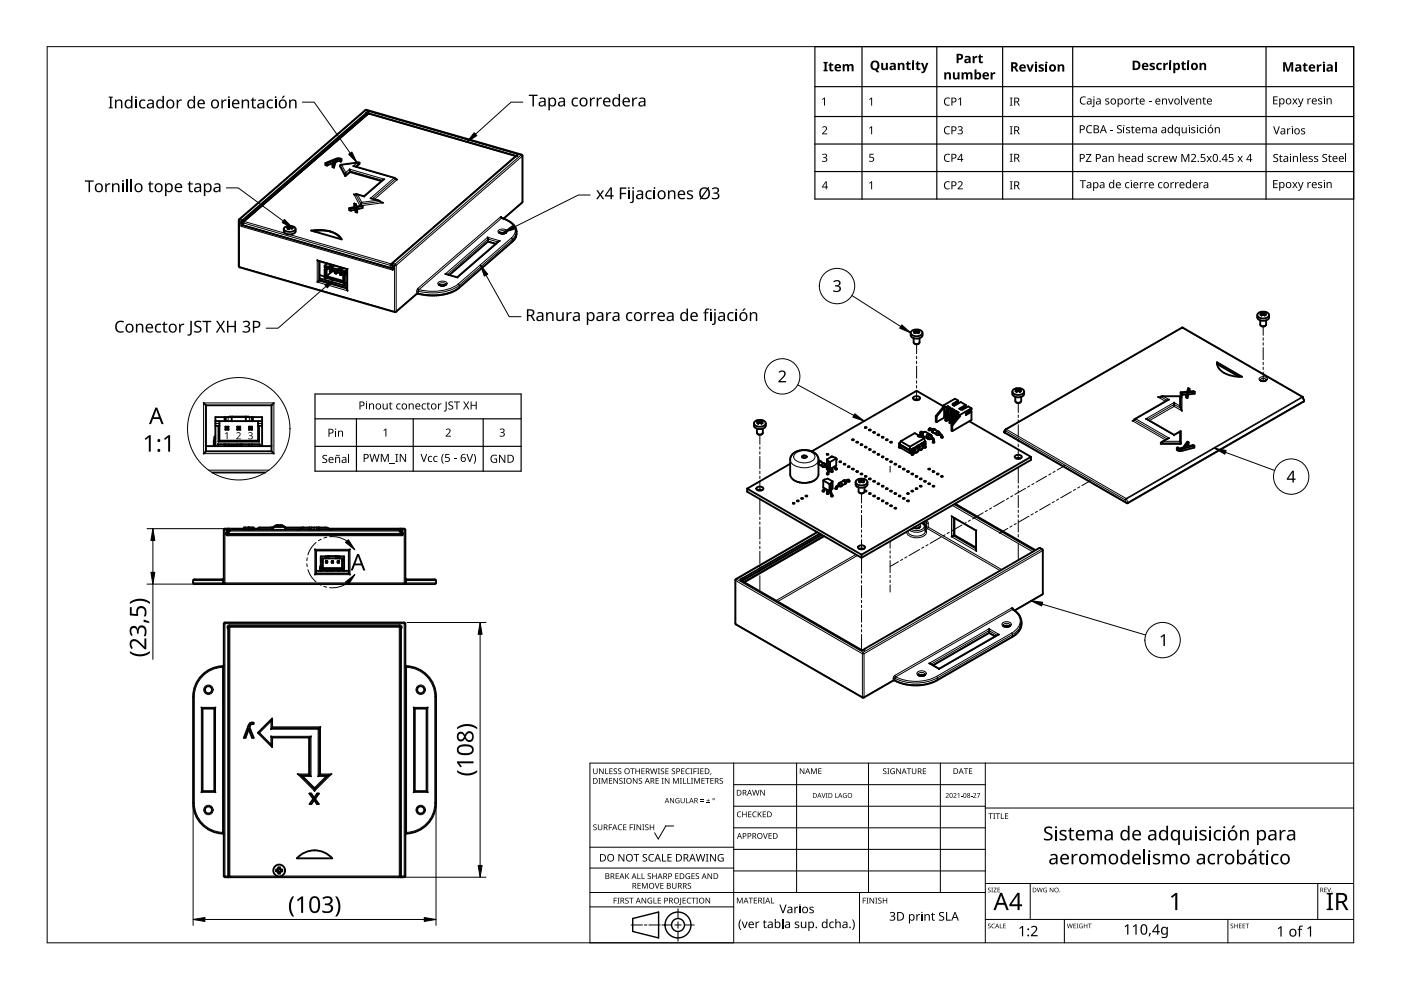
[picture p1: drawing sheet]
<svg xmlns="http://www.w3.org/2000/svg" width="297mm" height="210mm" viewBox="0 0 297 210" stroke-linecap="round" stroke-linejoin="round" font-family="sans-serif">
<g fill="none" stroke="#000" stroke-width=".21">
<path d="M70.6 34.1v.5M72 33.8v.4M72.1 35.1l1.1 2 1-.8 6.9 1.9M72.4 34.9l3.3-.4-.8 .7 8.6 2.5-5 4.4 1.5 .4-3.3 .4-.9-1.6 1.4 .4 4.3-3.7-7.4-2.1-.8 .7zM76.2 34.5l-.9 .8M77.6 23.3l-26.7 23.2M77.6 23.3l32.9 9.5M77.6 23.3h-.1M77.7 23.3h-.1M78.1 24.1h.1M78.1 24.1l-26.3 22.9M78.1 24.1l31.2 9"/>
<path d="M78.2 24h-.4l-.1 .4M78.2 24v.1M78.2 24l31.3 9M78.2 24.1h-.1M78.3 23.7l-.1 .3M78.3 23.7h-.5l-.2 .2v.1M78.3 23.7l31.3 9M83.9 37.9l-4.9 4.2M83.9 38l.3 .1-4.8 4.2M109.3 33.1l-26.4 22.8M109.3 33.1h.1M109.5 33l.1 .1"/>
<path d="M109.5 33v.1M109.6 32.7l-.1 .3M109.6 32.7l.3 .2-.1 .1-.5 .1M110.5 32.8l.3 .3M110.5 32.8l-26.7 23.2M110.6 32.8h-.1M110.8 33.1v9.7M110.8 33.1l-26.8 23.2M110.8 33v.1M50.6 56.4l.1 .1M50.6 46.7l.1 .1M50.7 56.5l.1 .2"/>
<path d="M50.7 56.5l33 9.5M50.7 46.8l.4 .1-.2 .5M50.7 46.8v9.7M50.9 46.5l-.2 .3M50.9 46.5h-.2M50.9 46.5l.6 .2v.4l-.3 .4M50.9 47.4v.3l.3 .3M50.9 47.4l.3 .1M51.2 48l32 9.3M51.2 47.5l.1 .2M51.3 47.5l.1 .2M51.3 47.7l-.1 .3"/>
<path d="M51.4 47.7l31.6 9.1M51.5 47.2l-.3 .3M51.6 47l.1 .3M51.7 47.3l-.3 .4M51.7 47.3l31 8.9M51.8 47l-.1 .3M51.8 47l8.7 2.5M51.8 47h-.1M61.2 49.7l21.7 6.2M67.3 55.1l6.4 1.9v4.7l-6.4-1.9zM67.6 55.4v4.1l6 1.8M67.7 55.4v4l5.9 1.7"/>
<path d="M70.5 56.2v.1M75.4 41.3l-.4-.1 1.3 2.4M75.4 41.2l1.1 2.1 4.1-.6M80.7 42.8l.6 .2-4.7 .6M82.7 56.2l.3 .6M82.9 55.9l.1 .1M82.9 55.9l-.2 .3M83 56.8l.1 .1M83 56l-.3 .2M83 56l.3 .7M83.2 55.9l-.2 .1M83.2 55.8l.6 .2"/>
<path d="M83.3 56.9h.1M83.3 56.9l-.1 .4M83.3 56.7l-.3 .1M83.3 56.7v.2M83.4 56.7h-.1M83.4 56.9h-.1M83.5 56.8h-.1M83.5 56.8v.4l-.3 .1M83.7 56.3l-.4-.1 .2 .6M83.7 56.3v9.7M83.8 56l-.1 .3M83.8 56l.2 .3"/>
<path d="M84 56.3h-.3M84 56.3v9.7M92.9 59.9l.9-.3a.69 .69 0 0 1 .9 .7l-.9 .3a.69 .69 0 0 1-.9-.7zM94.4 58.1l9-7.8 2.6 .8-9 7.8zM105.2 51.6l-1.7-.5-8.3 7.2M105.6 51.3l-2.1-.6-8.7 7.5M105.6 48.9l1-.3a.69 .69 0 0 1 .9 .7l-.9 .3a.69 .69 0 0 1-1-.7zM105.8 49.3a.89 .89 0 0 1 1.5 0M106.1 46h.2l.1 .2M106.1 46l.2 .3M106.1 46l-17.5 15.1M106.3 46.3l-17.5 15.1"/>
<path d="M106.3 46.3a3.6 3.6 0 0 1 3 2.6l-.2 .6-.7 1M106.4 46.2h.1M106.4 46.2l-.1 .1M107.1 49.4h-1.1M108.4 50.5l.2 .2M108.4 50.5l-11.2 9.7M108.6 50.7l-11.2 9.8M108.6 51.2l-11.2 9.7M108.6 50.7v.5M108.6 51.2v.1M109.5 49.2l-.2 .6-.7 .9M109.5 49.6l-.3 1-.6 .6"/>
<path d="M110.8 42.8l-4.1 3.5M110.8 42.8l-.1 .2M110.8 42.8h.1M83.7 66v.2M84 66h-.3M84 66l-.1 .1M88.4 62.2l-4.4 3.8M88.4 61.8v.4M88.4 62.2h.1M88.4 62.2v.1M88.4 62.3h.1M88.6 61.1l.2 .3"/>
<path d="M88.6 61.1l-.2 .7M88.7 62.2h-.1M88.7 62.2h.1M88.7 61.7v.5M88.7 62.2h-.3M88.7 61.7l-.3 .1M88.7 61.7h.1M88.8 61.4l-.1 .3M88.8 61.4h.1M93.1 60.3a.89 .89 0 0 1 1.5 0M94.3 60.5h-1M97.2 60.2a10.5 10.5 0 0 1-8.4 1.2"/>
<path d="M97.2 60.2l.2 .3M97.4 60.5a10.9 10.9 0 0 1-8.7 1.2M97.4 60.5v.4M97.4 60.9l-.1 .1M97.4 60.9a10.9 10.9 0 0 1-8.7 1.3M250.6 69.5h.1M250.6 69.5l-37.3 21.5M250.6 69.5l25.4 14.7M250.8 69.5h-.2M43.2 85.4h14.9v10.8h-14.9zM44.2 99.7h12.8M45.3 93.5h.4"/>
<path d="M45.3 94.5h.4M45.7 89.8h.8M48.4 88.4v.9M52.9 88.4v.9M53.4 94.5h.1M54.7 89.8h.9M167.5 97.4a2.29 2.29 0 0 0 2.3 1.7 3.6 3.6 0 0 0 3.7-1.2v-.4M168.6 96.2a3.1 3.1 0 0 1 4.1 .3 1.4 1.4 0 0 1-1.6 1.6 2.72 2.72 0 0 1-2.7-.9l-.1-.4zM173.8 97.7l-.3 .1M174.8 98.3a.45 .45 0 0 0-.4 .2 .45 .45 0 0 0 0 .5M174.9 98.6v-.1l-.2 .1v.3h.1M175.3 98.8l-.2 .3"/>
<path d="M175.6 99.4h-.2M190.7 94.2h.1M190.8 94.1h-.1M190.8 94h.1M192.9 95.5h.1M193.1 95.3v.1M193.5 95.1v.1M193.6 95.2l-.3 .2M193.8 95.5l-.4 .2M193.8 94.9v.1M194.4 94.6h.1M194.5 94.7l-.5 .3"/>
<path d="M194.6 95l-.5 .3M194.7 94.4h.1M195.1 91.8h.3M195.3 94.1h.1M195.4 94.2l-.5 .3M195.5 91.6l-.2 .2M195.5 94.4l-.5 .3M195.6 93.9h.1M196 93.7h.1M196.1 93.8l-.3 .2M196.1 93.6h.1M196.3 94l-.4 .2"/>
<path d="M196.3 91.6a.58 .58 0 0 0-.5 .8M197.2 91.1h-.3M197.4 90.9l-.2 .2M197.4 92.2a.58 .58 0 0 0-.5 .9M197.5 92.7l-.1-.2-.3 .2v.3l.3-.1M197.8 92.9l-.1 .2M198.1 93.3h-.3M198.1 91l-.4 .2v.5M199.1 91.5a.45 .45 0 0 0-.4 .3 .45 .45 0 0 0 0 .4M199.2 91.9l-.1-.1-.2 .1v.2h.1M199.5 92.1l-.1 .2M199.8 92.7h-.2"/>
<path d="M200.4 87.7l.2 .1M200.7 87.3l.2 .1M201.3 88.2l.2 .1M201.6 87.8l.2 .1M202 85.6v.3M202.2 88.7l.2 .2M202.4 88.3l.3 .1M212.9 91.5l.1 .1M213 91.6v.1M213 91.6l25.7 14.9M213.2 91.1v.3M213.2 91.4l-.2 .2"/>
<path d="M213.2 91.4l25.3 14.6M213.3 91h.1M213.3 91l-.1 .4M213.3 91l25.4 14.7M240.8 88.8l7.1-4.1-1.2-.6h3.4v1.9l-1.2-.7-6 3.5 6 3.5 1.2-.7v2h-3.4l1.2-.7zM246.1 84.2h-.6l1.6 .9M246.1 84.1l1.4 .8M246.1 93.9h4.3M247.5 93.1l-7-4.1-.4 .2 7 4.1M249.7 95.1v.4M250.1 95.2v.4M250.4 86.6l-1.5-.8-5.5 3.2"/>
<path d="M250.4 84.2h.2v2.9l-1.7-.9-5.2 3M250.7 95.1v.5M267 80.2l.8-.3a.63 .63 0 0 1 .8 .7l-.8 .3a.63 .63 0 0 1-.8-.7zM267.4 80.7l.4-.1 .5 .1M268.4 80.6a.7 .7 0 0 0-.6-.4 .7 .7 0 0 0-.6 .4M276 84.2l-37.3 21.5M276 84.2l.1 .1M276.1 84.3l-37.3 21.5M276.1 84.3l.3 .7M276.2 84.1l-.2 .1M276.2 84.2l-.1 .1M276.4 85l-37.3 21.5"/>
<path d="M276.4 85v.1M276.5 84.9l-.1 .1M47.4 112.3h.7l-.2 .7M47.7 112.1v11.7M47.9 113l.6 .1M47.9 113v.4l.3 .2M48.2 113.6h37M48.2 113.3v.3M48.4 112.3h.3l.1 .3M48.5 113.1h36.4M48.5 113.1l-.2 .2M48.6 112.4l.2 .2"/>
<path d="M48.6 112.1v.3M48.8 112.6h35.8M48.8 112.6l-.3 .5M52.6 111.8v.5M54.7 112.1h3.2M60.4 112.1h5.2M66.8 116.5h7.4v5.3h-7.4zM67.6 112.1h2.1M68 118.6h.4M69.4 118v.4M71.6 118v.4M72.5 118.6h.5"/>
<path d="M84.6 112.6l.3 .5M84.8 112.1v.3M84.8 112.4l-.2 .2M84.9 113.1l.2 .2M85 112.3h-.3l-.1 .3M85.2 113.3h.1M85.2 113.3v.3M85.5 113v.4l-.3 .2M85.5 113l-.6 .1M85.7 112.1v11.7M85.9 112.3h-.6l.2 .7M168.1 101.6a4.5 4.5 0 0 0 4.9 0"/>
<path d="M173.3 112.9l-17.2 9.9M174.3 113.4l-16.9 9.8M174.6 113.6l-17 9.8M177.1 103.6h.3M177.5 103l.1 .2M177.8 102.8l.1-.1 .2 .1v.2h-.1M177.9 102.4a.45 .45 0 0 1 .4 .2 .45 .45 0 0 1 0 .5M178.9 101.8l.4 .3v.4M179.6 101.7l.2 .3M180.1 102h-.3M181.5 117.6l-17 9.7M181.8 117.8l-16.9 9.7"/>
<path d="M192.5 112.6a1.94 1.94 0 0 0 2.4 1 1.37 1.37 0 0 0 1.3-1M194.5 111.4l.5 .4M194.9 111.2l.3 .4a1.05 1.05 0 0 1-1.5 .3M196.1 110.5l.2 .1M196.2 111.8a2.01 2.01 0 0 1-2.7 .9l-.7-.3M196.3 110.6l.2 .4M196.3 110.6l-.7 .4a.72 .72 0 0 1 .3 .8 .72 .72 0 0 1-.6 .5l-1 .2-1.2-.3M196.4 110.3h.1M196.5 111.8h.3M196.5 110.3l-.2 .3M196.5 111.8l.1 .3M196.5 110.3l.3 .7"/>
<path d="M196.5 111h.3M196.5 111.8l-.3 .1M196.5 111v.8M196.5 111l-.5 .2M196.6 112.1l-.3 .2 .1 .2a1.06 1.06 0 0 1-1 1.4 2.84 2.84 0 0 1-3.1-.8l-.1-.4M196.6 112.1l15.5 8.9M196.8 111.8l-.2 .3M196.8 111.8l15.6 9M196.8 111v.8M201.7 109.4l5.3 3.1v4.3l-5.3-3zM201.9 107.2l17.1 9.8M202.1 109.7v3.9l4.8 2.8"/>
<path d="M202.2 106.9l17.1 9.9M202.3 109.8v3.7l4.6 2.7M202.4 106.8l17.1 9.9M220.4 116.2l.4 .3M220.8 116.5l.2 .3M220.8 116.5l-37.8 21.8M221 116.5h-.2M221 116.8v9.2M221 116.8l-37.8 21.8M221.1 116.7l-.1 .1M238.5 106l.2 .5M238.7 106.5h.4"/>
<path d="M238.7 106.5l.2 .2M238.7 105.7l.1 .1M238.7 105.7l-.2 .3M238.8 105.8l-.3 .2M238.8 105.8l.3 .7M239.1 106.5v.2M40.9 123.1h6.3M40.9 123.6h6.3M47.2 122.8h.1M47.2 122.9v.2M47.2 123.6h.1M47.2 123.1h.2"/>
<path d="M47.2 123.6h39M47.2 123.1v.5M47.2 123.6v.1M47.2 123.7h.1M47.2 123.7l.2 .1M47.4 123.8h.1M47.4 132.2h38.5M47.5 123.8h.2M47.7 123.8h.1M47.7 132v54M48.4 133h36.3M48.6 132.5v.2"/>
<path d="M48.6 132.5h36.2M48.6 132.5h-.1a.5 .5 0 0 0-.4 .4 .5 .5 0 0 0 .3 .5M67.8 121h.2M67.8 120.5h.2M71.9 121h.1M84.7 133h.1M84.7 133l-.1 53 .2-.3v-52.7M84.7 133l-.1-.3 .2 .3M84.8 132.5a.5 .5 0 0 1 .4 .4 .5 .5 0 0 1-.2 .5M84.8 132.5v.2M84.8 133h.2M85.7 132v54"/>
<path d="M85.7 123.8h.1M85.9 123.1h6.5M86.2 123.6l-.5 .2M86.2 123.6h.1M86.2 123.6h6.2M86.2 123.1v.5M86.2 123.1h.1M86.2 122.9v.2M86.2 122.8v.1M155.9 123l.1 .1M155.9 132.2l.1 .1M156 132.3v.1"/>
<path d="M156 123.1l26.8 15.5M156 132.3l26.8 15.5M156 123.1v9.2M156 122.8h.1M156.1 122.8l-.1 .3M156.1 122.8l26.9 15.5M157 123.1l25.5 14.7M157.1 123l.1 .1M157.1 123.1h-.1M157.5 122.6l-.6 .1 .1 .4M182.7 137.8h-.2M182.8 138.6v9.2"/>
<path d="M183 138.3l.2 .3M183 138.3l-.2 .3M183.2 138.6v9.2M183.2 138.6h-.4M183.4 137.5l-.3 .4-.6-.1M211.1 134.9l-1.4-.8-11.9 6.9M211.4 134.7l-1.7-1-12.3 7.1M212.5 132.2a1.25 1.25 0 0 1 1.9 .2 1.15 1.15 0 0 1-2 0zM212.8 132.8l.6-.2 .6 .2M214.2 132.6a.87 .87 0 0 0-1.5 0M214.5 128.9l.2 .3M214.5 128.9h.2l.1 .2"/>
<path d="M214.5 128.9l-24.8 14.3M214.5 134.2l-15.9 9.2M214.5 134.2l.2 .3M214.7 129.2l-24.8 14.3M214.7 129.2a2.59 2.59 0 0 1 1.6 2.2 2.59 2.59 0 0 1-1.3 2.5l-.5 .3M214.7 134.9l-.1 .2M214.7 134.5l-15.9 9.2M214.7 134.5v.4M214.7 134.9l-15.9 9.2M214.7 129.2h.1M214.8 129.1l-.1 .1M214.8 129.1h.1"/>
<path d="M214.8 129.1v.2M216.3 133l-.5 .6-1.1 .9M216.6 132.5a3.4 3.4 0 0 1-1.9 2.4M221 126l-5.9 3.4M221 126v.1M221.1 125.9l-.1 .1M40.9 147.7h.3M41.2 147.7v22.5M42.7 150h3v18h-3zM47.2 141.5a6.3 6.3 0 0 0-6 6.2M47.2 141.5v35M47.2 141.5h.2"/>
<path d="M47.2 141.3v.2M47.2 141.2h.1M55 155.4l2.4-2.4v1.6h10v10h1.7l-2.4 2.4-2.4-2.4h1.6v-8.5h-8.5v1.7zM57.7 154.1h10.2v10h2.4l-3.6 3.6-3.6-3.6h2.3v-7.7M85.9 141.5h.3M86.2 141.2v.1M86.2 141.3v.2M86.2 141.5v35M86.2 141.5a6.3 6.3 0 0 1 6 6.2M87.7 150h3v18h-3zM92.2 147.7v22.5M92.2 147.7h.2"/>
<path d="M182.8 147.8l.1 .1M183.2 147.8l-.1 .1M183.2 147.8h-.4M189.4 143.8v.4M189.4 144.2l-6.2 3.6M189.4 144.2h.1M189.4 144.2v.1M189.4 144.3h.1M189.7 144.3h.1M189.7 144.2v.1M189.7 143.8h-.3M189.7 144.2h-.3"/>
<path d="M189.7 144.2h.1M189.7 143.8v.4M189.7 143.2l-.3 .6M189.7 143.2l.2 .3M189.9 143.5l-.2 .3M194.5 142.6a1.25 1.25 0 0 1 1.9 .2 1.15 1.15 0 0 1-2 0zM194.8 143.2l.6-.2 .6 .2M196.1 143a.87 .87 0 0 0-1.5 0M197 140.7l12.7-7.4 2.1 1.2-12.7 7.4zM198.6 143.4a9.8 9.8 0 0 1-8.7 .1M198.6 143.4l.2 .3M198.8 143.7a10.2 10.2 0 0 1-9.1 .1"/>
<path d="M198.8 144.1l-.1 .1M198.8 143.7v.4M198.8 144.1a10.2 10.2 0 0 1-9.1 .1M40.9 170.2h.3M41.2 170.2a6.3 6.3 0 0 0 6 6.3M47.2 176.5v.2M47.2 176.5h.2M47.2 176.7h.1M85.9 176.5h.3M86.2 176.7h.1M86.2 176.5v.2M92.2 170.2a6.2 6.2 0 0 1-6 6.3"/>
<path d="M92.2 170.2h.2M47.4 185.7h1.2M48.2 186h.1M48.3 185.9l.2 .1M48.6 185.7h.1M48.6 185.7l.2 .3-.1-.3M48.6 185.7v-52.7l.2-.3-.1 53M48.7 185.7h10.1M59.6 185.7h26.3M85.1 185.9l-.2 .1M85.2 186h.1"/>
<circle cx="44.2" cy="146.2" r="1"/>
<circle cx="89.2" cy="146.2" r="1"/>
<circle cx="44.2" cy="171.7" r="1"/>
<circle cx="89.2" cy="171.7" r="1"/>
</g>
<g fill="none" stroke="#000" stroke-width=".4">
<path d="M69 34.6l.3 .1M69 34.6v.4l.3 .1M69.3 34.7v.4M70.5 35v.4l.3 .1M70.5 35l.3 .1M70.7 34.5l-1.4 .6M70.8 35.1v.4M70.8 34l-.3 1M70.8 34l-1.5 .7M70.8 34h.1M71.2 33.9v.4M71.2 33.9l-.4 1.2"/>
<path d="M71.2 34.3l-.4 1.2M71.4 33.8h.9M71.4 34.2l.9 .1M71.4 33.8v.4M71.4 33.8l-.2 .1M71.4 34.2l-.2 .1M72.3 33.8v.5M72.4 33.7l-.9-.1-2.5 1M72.4 33.7l-.1 .6M72.4 33.7l-.1 .1M72.4 34.9l-.3 .1v.3l1.1 2M73.3 36.6l-.1 .7"/>
<path d="M74.1 35.9l.1 .6M74.2 36.5l6.7 1.9M74.2 36.5l-1 .8M74.9 35.2l8.8 2.5M75.7 34.5l.4-.1 .1 .3-.7 .7M76 34.4l-3.7 .5M77.8 24h.1M77.8 24h-.2l-26.5 22.9M78 24.2l-26.5 22.9h-.4M78.1 24.1l-26.4 22.9-.4 .7M78.1 24.1h.1M78.2 24.1h-.1"/>
<path d="M78.2 24.1h.1M78.2 24.1l31.1 9M81.5 38l-4.3 3.6M83.5 37.7l.7 .4M109.3 33.1h.1M109.4 33.1l-26.2 22.7 .1 .4M109.4 33.1h.1M109.5 33.1h.1M109.6 33.1h-.1M109.6 33.1h.1M51.3 47.7h.1M51.4 47.7v.1"/>
<path d="M51.4 47.8l31.7 9.1M60.2 48.5v.6a1.56 1.56 0 0 0 2.5 0v-.6M60.3 48.2a1.65 1.65 0 0 1 2.4 .3 1.56 1.56 0 0 1-2.5 0zM60.9 48h.3M60.9 48l-.1 .2h.2M60.9 48l.3 .6M61 48.2h.1M61 48.2l.1 .1M61.1 48.3v.2M61.2 48h.1M61.2 48l.1 .6M61.3 48.6h.1"/>
<path d="M61.4 48v.4M61.4 48h.1M61.4 48h-.2M61.6 47.9l-.2 .1M61.6 47.9l.3 .1-.1 .1M61.6 47.9l-.1 .5M61.8 48.1l-.1 .3M61.8 48.1h.1M61.8 48.1v.1M61.8 48.2l.3 .1-.2 .2a.37 .37 0 0 0-.6 .1l-.4-.1 .2-.2M61.8 48.2v.2M66 48.9a8.1 8.1 0 0 1 6 1.2l.5 .7z"/>
<path d="M66.6 49.1a6.8 6.8 0 0 1 3.4 0M67.3 55.1l.2 .2 6.1 1.8M67.7 59.4l-.4 .4M67.8 59.4h.1M67.8 59.4l5.8 1.7M67.8 55.4v4M67.8 58.3l1 .3M67.8 59l5.8 1.7M68.8 57.1l.3 .1M68.8 56.3v.4l.9 .2M68.8 57.1v1.9h.2M68.8 56.3l.9 .3"/>
<path d="M69 59v-.1l3.9 1.1v.1l.2 .1M69.1 57.2v1.5M69.1 58.7l3.7 1M69.2 58.9l-.2 .1M69.2 56.8l-.4 .3M69.2 58.6l3.6 1M69.2 57.2v1.4M69.2 58.6l-.1 .1M69.2 57.2h-.1M69.4 55.9l-.6 .4M69.6 56.9l-.4 .3M69.7 56.6v.3"/>
<path d="M69.9 56.4v.4M69.9 56.8l-.2 .1M69.9 56.4l-.2 .2M69.9 57.3v.3M69.9 57.3l.3 .1M69.9 57.3l.1 .2M69.9 57.6l.3 .1M70 57.5v.1M70 57.6h.1M70 57.5h.1M70 57.6h-.1M70 49.1l1.4 .6 .9 1"/>
<path d="M70.1 57.5v.1M70.1 57.6l.1 .1M70.1 56.4v.3l-.2 .1M70.1 56.4h-.2M70.2 57.4v.3M70.2 57.4l-.1 .1M70.2 56.1l-.1 .3M70.3 57l-.4 .3M70.3 56.8v.3l1.3 .4M70.3 56.8l1.3 .3M70.5 57.2l-.3 .2M70.5 57.4l.8 .3"/>
<path d="M70.5 56.2v.4M70.6 56.2l-.5 .4M70.7 57.2l-1.5 1.4M70.9 56.3l-.6 .5M71 57.6v.3M71 57.9h.2M71 57.9l.3 .1M71 57.6l.2 .2M71.2 57.9l.1 .1M71.2 57.8v.1M71.3 57.4l-.3 .2M71.3 57.7v.3"/>
<path d="M71.3 57.7l-.1 .1M71.5 57.8l.9 .2M71.6 57.5l-.3 .2M71.6 57.1v.4M72.1 58.2l.3 .1M72.1 58v.2M72.1 58v.1M72.1 58.2h.1M72.1 58.1h.1M72.1 58.1v.1M72.2 56.7l-.6 .4M72.2 58.2l.2 .1"/>
<path d="M72.2 58.1v.1M72.3 57.3v.4l.8 .2v-.3M72.3 57.3l.8 .3M72.4 57.7l-.3 .3M72.4 58l-.2 .1M72.4 58v.3M72.4 56.8v.2l-1.1 1M72.5 57v.2M72.5 57l-.2 .3M72.5 56.8l-.9 .7M72.6 58.1l.3 .1M72.6 57.8l-.2 .2"/>
<path d="M72.8 58.2v1.4M72.8 59.6v.1M72.8 58.2v.1M72.8 56.9l-.3 .1M72.8 58.3l.3 .1M72.8 58.3v1.4M72.9 57.9l-.5 .4M73.1 58.4v1.8M73.4 60h.2M73.6 57.5h.1M73.6 57.1v4.3l.1 .3M73.6 57.5l-.8 .7"/>
<path d="M73.6 59.8l-.5 .4M73.6 57.2l-.5 .4M73.6 58l-.5 .4M73.7 57l-.1 .1M74 44.1v.5l.4 .1M74 44.1l.4 .1M74.4 44.2v.5M75 41.2l.8 .1M75.1 43.2l.2 .7-1.3 .2M75.1 43.2l.4 .1 .1 .5 .9-.2 .4 .1M75.1 43.2l.1 .7M75.3 44v.4"/>
<path d="M75.3 44l-.9 .2M75.3 44l.1 .5M75.3 44.4l.1 .6M75.3 44.4l-.9 .3M75.4 44.5l.3 .1M75.4 44.5v.5M75.6 41.2l1.6 .4M75.7 44.6v.5l-.3-.1M76.7 42.9l-.3 .7M76.9 43.7v.4l-1.2 .3M76.9 43.7l-1.3 .3 .1 .6M77.2 41.6v.1"/>
<path d="M78.5 42.1l1.8 .4M80 42.5l1.3 .5M83.1 56.9h.1M83.2 56.3l.1 .1M83.2 55.9v.4M83.2 56.3l.2 .5M83.3 56.9h-.1M83.3 56.9h.1M83.4 56.8l-.1 .1M83.4 56.8v.1M83.4 56.9h.1M94.4 58.1l2.5 .7"/>
<path d="M96.9 58.8l.1 .1M103.4 50.3l.1 .9M103.5 51.2l1.6 .5M103.5 51.2l-8.2 7.1M105.8 49.3h.1M105.8 49.3l.3 .1M106 51.1l-9.1 7.7M106.1 49.4v.1M106.1 49.5h.1M106.2 49.5h.1M106.3 46.2h.1M106.4 46.2h.1"/>
<path d="M106.4 46.2l.4 .2M106.8 46.4l4-3.5-.1-10-33.1-9.6-27 23.3v9.8l.2 .3 32.9 9.5 .2-.1 4.5-3.8 2.9 .4 2.9-.3a7 7 0 0 0 3.1-1.4l11.3-9.7a2.32 2.32 0 0 0 .9-1.8v-.4M106.8 46.4a3.4 3.4 0 0 1 2.7 2.7M106.9 49.5h-.7M107.3 49.3l-.4 .2M107.3 49.3h.1M109.5 49.1h.1M93.1 60.3h.1M93.1 60.3l.4 .2M93.5 60.5h.1M93.5 60.5h.6M94.1 60.5h-.6"/>
<path d="M94.3 60.5h-.2M94.4 60.5h-.1M94.6 60.3l-.2 .2M94.6 60.3h.1M193.1 70.6a1.17 1.17 0 0 0 .5 1.1 1.17 1.17 0 0 0 1.2 0 .87 .87 0 0 0 .8-1.1M193.3 70.2a1.53 1.53 0 0 1 2.3 .4 1.44 1.44 0 0 1-2.5 0zM193.7 71.7v.9a.72 .72 0 0 0 1.3 0v-.9M193.9 72.9l.4 .1 .5-.1M193.9 70.3h.1M193.9 70.2v.1M193.9 70.3l-.2 .2 .3 .2M193.9 70.2h.1"/>
<path d="M193.9 70.3l.1 .3M193.9 70.2l.1 .4M194 70l-.3 .1 .2 .1M194 70h.2M194 70l.2 .5M194.2 70.5l-.2 .2M194.2 70h.1M194.2 70h.3M194.2 70l.1 .5M194.3 70.5h.1M194.4 70.5h.1M194.5 70l-.1 .5"/>
<path d="M194.5 70h.1M194.5 70.5h-.3M194.5 70.5l.2 .2M194.7 70l.2 .1-.2 .1M194.7 70l-.2 .5M194.7 70h-.2M194.7 70.2v.4M194.7 70.3v.3M194.7 70.2h.1M194.7 70.2v.1M194.7 70.3h.1M194.7 70.3l.2 .2-.2 .2"/>
<path d="M250.8 69.5l25.4 14.6M250.8 69.5h-.2l-37.4 21.6M250.8 69.5h.1M258 76.8l5.3 3.1a6.1 6.1 0 0 1-5-2zM258 76.8v.4l4.7 2.7M266.6 66.8a1.17 1.17 0 0 0 .5 1.1 1.17 1.17 0 0 0 1.2 .1 .87 .87 0 0 0 .8-1.2M266.7 66.4a1.53 1.53 0 0 1 2.4 .4 1.44 1.44 0 0 1-2.5 0zM267.2 67.9v.9a.72 .72 0 0 0 1.2 0v-.9M267.4 69.1l.4 .1 .5-.1M267.4 66.4v.2M267.4 66.4h.1M267.4 66.6h.1"/>
<path d="M267.4 66.6l-.2 .1 .3 .2a.42 .42 0 0 1 .6 0M267.4 66.4l.1 .5M267.4 66.6l.1 .3M267.5 66.2l-.3 .1 .2 .1M267.5 66.2h.2M267.5 66.2l.2 .5M267.7 66.2v.1M267.7 66.2h.3M267.7 66.3v.4M268 66.3l-.1 .4M268 66.2v.1M268.1 66.2h-.1"/>
<path d="M268.1 66.2l-.1 .5M268.1 66.2l.3 .1-.2 .1M268.2 66.4v.5M268.2 66.6v.3M268.2 66.4v.2M268.2 66.4h.1M268.2 66.6h.1M268.2 66.6l.2 .1-.3 .2M43.2 85.4l.5 .5M43.7 85.9v9.8M43.7 95.7h13.9M43.7 85.9h13.9"/>
<path d="M43.7 95.7l-.5 .5M43.7 94.6h13.9M45.7 92.4l-.2 .2v.5M45.7 93.7l-.4 .8M45.7 92.9l-.3 .4-.1 1.3M45.7 94.5v-6.1h9.9v6.1M45.7 89.3h2.2M45.7 90.3h.8M45.8 94.5v.1M46.2 94.5v-.3h8.9v.3M46.3 93.6h8.6M46.3 90.3v3.3"/>
<path d="M46.5 93.4h8.2M46.5 89.3v4.1M46.5 93.4l-.2 .2M47.6 94.2l.2 .3M47.6 88.4v.9M47.8 90.5v.6M47.8 94.2v.4M47.8 91.1h.6M47.8 90.5l.2 .2M47.8 90.5h.6M47.9 89.3h7.7M47.9 88.4v.9"/>
<path d="M48 90.7h.2M48 90.9h.2M48 90.7v.2M48 90.9l-.2 .2M48.2 90.9l.2 .2M48.2 90.7v.2M48.4 90.5v.6M48.4 94.2v.4M48.4 90.5l-.2 .2M48.5 94.5h1.8M48.5 94.2v.3M48.7 88.4h4"/>
<path d="M49.1 88.4v.9M49.2 88.3v.1M50.3 94.2v.4M50.3 90.5v.6M50.3 91.1h.6M50.3 90.5h.6M50.3 90.5l.2 .2M50.5 90.9l-.2 .2M50.5 90.7v.2M50.5 90.7h.2M50.5 90.9h.2M50.7 90.7v.2"/>
<path d="M50.7 90.9l.2 .2M50.9 90.5v.6M50.9 94.2v.4M50.9 90.5l-.2 .2M51.2 94.2l-.3 .3M51.3 94.2l-.2 .2M52.1 88.3v1M52.8 90.5v.6M52.8 94.2v.4M52.8 91.1h.6M52.8 90.5l.2 .2M52.8 90.5h.6"/>
<path d="M53 90.7v.2M53 90.7h.2M53 90.9h.2M53 90.9l-.2 .2M53.2 90.7v.2M53.2 90.9l.2 .2M53.4 88.4v.9M53.4 94.3v.2M53.4 90.5v.6M53.4 90.5l-.2 .2M53.4 94.2v.4M53.6 88.4v.9"/>
<path d="M54.7 89.3v4.1M54.7 90.3h.9M54.7 93.4l.2 .2M54.9 90.3v3.3M57.6 85.9v9.8M57.6 95.7l.5 .5M58.1 85.4l-.5 .5M159.9 89.8a1.17 1.17 0 0 0 .5 1.1 1.17 1.17 0 0 0 1.2 0 .87 .87 0 0 0 .8-1.1M160 89.4a1.53 1.53 0 0 1 2.4 .4 1.44 1.44 0 0 1-2.5 0zM160.5 90.9v.9a.72 .72 0 0 0 1.2 0v-.9M160.7 92l.4 .2 .4-.2M160.7 89.4h.1"/>
<path d="M160.7 89.5h.1M160.7 89.4v.1M160.7 89.5l-.2 .2 .3 .1M160.7 89.4l.1 .4M160.7 89.5l.1 .3M160.8 89.2l.2 .5M160.8 89.2l-.3 .1 .2 .1M160.8 89.2h.2M161 89.2h.1M161 89.2h.2M161 89.7l-.2 .1M161 89.2v.5"/>
<path d="M161.2 89.2v.5M161.2 89.2h.1M161.2 89.7h-.2M161.2 89.7l.2 .1M161.4 89.2h-.2M161.4 89.2l.3 .1-.2 .1M161.4 89.2l-.1 .5M161.5 89.5v.3M161.5 89.5h.1M161.5 89.5l.2 .2-.3 .1M161.5 89.4v.1M161.5 89.4l-.1 .4"/>
<path d="M167.5 98.3l-9.1 5.3M170 96.9l.5-.3 .5 .3M170.1 96.7l.2-.1a.56 .56 0 0 1 .7 .2 .49 .49 0 0 1-.5 .3 .49 .49 0 0 1-.4-.4zM172.1 95.7l1.1 .8 .3 1M172.1 95.7a3.7 3.7 0 0 0-4.4 1.1l-.2 .6v3.2l.2 .5 .4 .5M173.5 97.7l.5 .1M173.5 97.4v3.2l-.1 .5-.4 .5M173.5 98.4l.2 .1M173.5 98.5h.1M174.1 97.9h-.4l-.2 .3M174.5 98.2l-.5-.4-.4 .2v.5l.6 .3M175 98.6a.38 .38 0 0 0-.5-.4 .38 .38 0 0 0-.3 .5 .38 .38 0 0 0 .6 .2"/>
<path d="M175 98.6l-.1 .1M175.3 98.8l-.5-.2-.1 .2 .6 .6M175.3 98.8v.1M175.3 98.9h.1M175.3 97.4v1.5M175.3 98.9l.4 .4M175.3 97.4l.4 .4M175.3 96.3h.4l-.2 .2zM175.3 99.4h.1M175.4 99.4v.1M175.6 99.2v.3M175.6 99.4l-.1 .2-.2-.2"/>
<path d="M175.7 97.8v1.5M175.7 97.8l.3 .2M175.7 99.3l.3 .2M175.8 99.4l-.5 1M175.9 99.4l-.4 1.1M176 98v1.5M176 99.5l-.4 1.1M176.2 99.9l.2 .2 .1-.2M176.2 99.3v.7M176.4 99.3v.8M176.5 99.2v.8M176.6 96.9l-.2-.1-.2 .1"/>
<path d="M176.8 99l.3 .3M176.9 99l.4 .4M177 98.9l.4 .6M177.1 99.4l.2 .2 .1-.2M177.1 99.3v.2M177.1 99.3l.2 .1M177.3 99.4v.2M177.3 97.2v1.5l-1.3 .8M177.3 97.2l-1.3 .8M177.3 97.2l-1-.4-1 .6M177.3 97.3l.2 .1-.2 .1M178 97.8l.4 .1-.4 .1z"/>
<path d="M178.9 98.3l.4 .1-.2 .1zM179.8 98.9h.4l-.2 .1zM180.7 99.4l.4 .1-.2 .1zM180.7 93.2h.4l-.4 .1zM181.6 93.7l.4 .1-.2 .1zM181.6 99.9l.4 .1-.4 .1zM182.5 94.2l.4 .1-.2 .1zM183.4 90.6h.3l-.3 .1zM183.4 94.7l.3 .1-.3 .1zM184.3 95.2l.3 .1-.3 .1zM184.3 91.1l.3 .1-.1 .1zM185.2 91.6l.3 .1-.1 .1z"/>
<path d="M185.2 95.8h.3l-.1 .1zM186.1 96.3h.3l-.1 .2zM186.1 92.1l.3 .1-.3 .1zM187 96.8l.3 .1-.1 .1zM187 92.6l.3 .1-.3 .1zM187.9 97.3l.3 .1-.3 .1zM187.9 93.2h.3l-.3 .1zM188.8 97.8l.3 .1-.3 .1zM188.8 93.7l.3 .1-.2 .1zM189.7 98.3l.3 .1-.2 .1zM190.6 98.9h.3l-.2 .1zM190.6 94.7v.2l.3-.1"/>
<path d="M190.7 94.3l.2 .6 2 1.2M190.7 94.3l2.2 1.3 .2-.1M190.7 94.2l2.2 1.3M190.7 94.2v.1M190.7 94.4v.5M190.7 94.1v.1M190.8 94.1h.1M190.8 94.1l-.1 .1M190.8 94h-.2v.9M190.8 93.9l-.1 .1M191 93.6l1.9 1.1M191 93.6l-.3 .6"/>
<path d="M191.5 99.4l.3 .1h-.3zM192.4 99.9l.3 .1-.3 .1zM192.9 94.7v1.4M193.1 95.5l.2 .1v.8M193.1 95.4l.3 .2v.9M193.1 95.4l-.2 .1M193.1 95.4v.1M193.3 96.3h-.1l.2 .2 .2-.2M193.3 95.9l-.4 .2M193.5 95.1l-.4 .2M193.5 95.2l.3 .3v.7l-.2 .2M193.6 84.3l.7-.3a.54 .54 0 0 1 .7 .6l-.7 .3a.54 .54 0 0 1-.7-.6z"/>
<path d="M193.8 95.1l.2 .1 .1 .8M193.8 95l.3 .2v.8M193.8 95l-.3 .1M193.8 95v.1M193.8 95.1l-.2 .1M193.8 84.7l.5-.1 .5 .1M194 95.4l-.2 .2M194.3 95.9l-.2 .1M194.5 95.8v.1h-.3M194.7 92.3l-.1 .2 .6 .1 .7 .4M194.7 92.3l-.7-.5-3 1.8M194.7 92.3v.1"/>
<path d="M194.7 92.4l.3 .2M194.7 92.4l-.1 .1M194.7 94.5l.2 .2 .1 .8M194.7 94.4l.3 .3v.8M194.7 94.4l-.3 .2 .2 .4v.7l-.1 .2M194.7 94.4v.1M194.7 94.5l-.2 .2M194.9 94.9l-.3 .2M195.1 92.1l-.1 .1 .2 .1 .2-.1v-.1M195.2 95.4l-.2 .1M195.3 91.8h.1M195.3 91.8l.3 .1"/>
<path d="M195.4 91.8v.5M195.4 95.3v.1M195.4 95.2v.2h-.3M195.6 92l.1 .4 1.1 .7M195.6 94l.2 .2 .1 .8M195.6 93.9l.3 .3v.8M195.6 93.9l-.3 .2 .2 .3v.8l-.1 .1M195.6 94l-.2 .2M195.6 93.9v.1M195.6 91.9v.1M195.8 91.7l-.2 .2M195.8 91.7l.4-.1 1.1 .6"/>
<path d="M195.8 91.7l-.6-.1-.1 .7M195.8 94.4l-.3 .2M195.9 93l-3 1.7M195.9 93l.2 .6-2.3 1.3M196.1 94.9l-.2 .1M196.1 93.6h.1M196.2 93.6l-.2 .1 .2 .3 .1 .9M196.2 93.6v.1M196.2 93.7v.1M196.2 93.7l-.1 .1M196.3 94.7v.2h-.3M196.8 93.1h.1"/>
<path d="M196.9 99.4l.3 .1-.2 .1zM196.9 91.1v.1M197 92a.58 .58 0 0 0-.5 .9M197.2 91.1l-.2 .2-.1-.2M197.2 91.1v.1M197.2 91.1h.1M197.2 92.9l.5 .2M197.2 91.1l.4 .2M197.3 92.2a.58 .58 0 0 0-.5 .9M197.3 92.2l.2 .2v.3M197.3 92.6l.7 .5 .1 .7M197.4 92.2a.54 .54 0 0 0-.6 .3 .54 .54 0 0 0 .1 .6"/>
<path d="M197.4 93l-.5 .1M197.6 91.3v.3l.3 .2M197.7 91l-.1 .3M197.7 91l-.6-.2-.2 .3M197.7 93.1h.1M197.7 93.1l.1 .7M197.8 99.9l.3 .1-.3 .1zM197.8 93.7l-.1 .1 .2 .1 .2-.1v-.1M198.1 91h-.4M198.1 91h.1M198.1 91l.2 .1M198.3 91.1a.36 .36 0 0 0-.4 .2 .36 .36 0 0 0 .1 .5"/>
<path d="M198.4 88.2v1.2l.2 .1M198.4 88.2l.2 .1M198.6 88.3v1.2M198.8 91.4l-.6-.3-.3 .2v.4l.5 .3M199.2 91.9h.1M199.2 91.9a.38 .38 0 0 0-.4-.4 .38 .38 0 0 0-.3 .5 .38 .38 0 0 0 .6 .1M199.6 92.6l-.2-.2-.4-.3v-.2l.7 .3 .1 .5M199.6 92.6v.1M199.6 92.7v.1M199.8 92.6l-.1 .2-.1-.2M199.8 92.7v.1M200 86v.3"/>
<path d="M200 86.3l-1.6 1.9M200 86l.6 .3M200 86.3l.2 .1M200 86.1l-5.7-3.2-22.2 12.8M200.2 86.4v2l.2 .2M200.2 86.4l-1.6 1.9M200.3 88.5l-1.7 1M200.4 89.1l.2 .1 .3-.1M200.6 86.3v1M200.7 87v.3M200.7 87l.4 .3M200.9 88.1l.1 .4"/>
<path d="M201 88.5h-.1M201 88.5l.1 .1M201 86.1l-.3 .9M201 86.1l-.4 .2M201 86.1l.5 .3-.4 .2M201 87.6l.1 .1M201.1 87.3v.3l-.2 .1v1.4M201.1 87.3l-.2-.1-.5 .4v1.5M201.1 87.3l-.4 .4-.1 1.5M201.1 86.6v2.4l.2 .1M201.1 86.6l.4 .2M201.5 86.8v1"/>
<path d="M201.6 87.8l-.3 .4v1.5M201.6 87.8l.1-.1 .3 .1M201.6 87.5v.3M201.6 87.5l.4 .3M201.7 90.1v1.2l.2 .1M201.7 90.1l.2 .1M201.8 89.6l-.3 .2-.2-.2M201.8 88.7v.3M201.8 89l.2 .1M201.8 89h.1M201.8 86.6l-.2 .9M201.8 86.6l.6 .3-.4 .2"/>
<path d="M201.8 86.6l-.3 .2M201.9 88.1l.1 .1M201.9 90.2v1.2M202 87.8l-.4 .4-.1 1.6M202 87.8v.3l-.2 .1v1.5M202 87.1v2.4l.2 .1M202 87.1l.4 .2M202.4 87.3v1.1M202.5 88v.3M202.5 88l.4 .3M202.7 85.2l-.7 .4v.2l.3 .2 1.4-.8 1.1 .7M202.7 85.2v.6"/>
<path d="M202.7 85.2h.1M202.7 87.1l-.3 .2M202.7 87.1l-.2 .9M202.7 87.1l.5 .3-.3 .2M202.8 88.6l.1 .1M202.8 88.3l-.2 .7M202.8 88.3l-.2-.1-.3 .3-.1 1.1M202.8 88.3l-.3 .3-.1 .7M202.9 87.6l.6 .4M202.9 87.6v1.1M203.2 84.9v.4l-.4 .2M203.2 84.9l-.4 .2v.5l-.7 .3"/>
<path d="M203.2 84.9l-.7-.4-2.5 1.5M203.5 88.3l-.2-.1-1.6 1.9M203.5 88v.3M203.5 88.3l-1.6 1.9M204.1 86.6v.2M204.8 85.9l-1.4 .8 .6 .2 1.3-.7 .7 .4M204.8 85.9v.3l-1.1 .6M205.5 89.3l13.1 7.6M206 86.6v.3l-1.1 .6-.1 .5 1.2-.7M206 87.3l-.4-.1-.8 .4M206 87.3v1.8l-4.1 2.3M206 86.6l-2.5 1.4"/>
<path d="M212.9 91.5v.2M212.9 91.5h.1M212.9 91.7h.1M213 91.7l25.9 15M213.2 91.1l-.3 .4M213.2 91.1h.1M214.6 83a1.17 1.17 0 0 0 .5 1.1 1.17 1.17 0 0 0 1.3 .1 .87 .87 0 0 0 .7-1.2M214.8 82.6a1.53 1.53 0 0 1 2.3 .4 1.44 1.44 0 0 1-2.5 0zM215.2 96.7l.7-.3a.54 .54 0 0 1 .7 .6l-.7 .3a.54 .54 0 0 1-.7-.6zM215.3 84.1v.9a.72 .72 0 0 0 1.2 0v-.9M215.4 97.2l.5-.1 .5 .1M215.4 85.3l.5 .1 .4-.1"/>
<path d="M215.5 82.6h.1M215.5 82.8h.1M215.5 82.6v.2M215.5 82.8l-.2 .1 .3 .2M215.5 82.6v.5M215.5 82.8v.3M215.6 83.1a.42 .42 0 0 1 .6 0M215.6 82.4l.1 .5M215.6 82.4l-.3 .2h.2M215.6 82.4l.2 .1M215.8 82.5v.4M215.8 82.5h.2"/>
<path d="M216 82.9h.1M216 82.5v.4M216 82.5h.1M216.2 82.4l-.2 .1M216.2 82.4l.3 .2h-.2M216.2 82.4l-.2 .5M216.3 82.8l-.1 .3M216.3 82.6l-.1 .5M216.3 82.8h.1M216.3 82.8l.2 .1-.3 .2M216.3 82.6h.1M216.3 82.6v.2"/>
<path d="M218.6 96.9v.6l-35.9 20.8M218.6 96.9l-35.9 20.7M240.8 88.8l-.7 .4M242.9 88.8l6 3.4M246.4 84h3.8M246.7 84.1l-1.2 .1M247.9 84.7l-7.3 4.2M247.9 92.9l-1.6 .8M248.9 85.3v.9M248.9 92.2v.1M250.1 86l.3 .6M250.1 84.1h.3"/>
<path d="M250.1 91.6l.2-.2 .1 2.7h-4.3l.1-.3 .5-.2M250.1 93.6l.3 .3M250.3 91.4l-1.4 .8M250.3 83.2v.4l.3 .1M250.3 83.2l.3 .1M250.4 84.1l.2 .1M250.4 86.6l.2 .5M250.4 84.1v2.5M250.6 83.3v.4M250.6 83.3l1.1-.1-.2 .6M251.4 94.5l-.3 .3h.3M251.4 94.5v.3"/>
<path d="M251.5 83.8l.2 .2M251.5 83.8v.5l.2 .1M251.5 83.6l-.9 .1M251.6 94.7l-.2 .1M251.7 84v.4M252 83.2v.4M252 83.2l-.3 .8M252 83.6l-.3 .8M252 93.8l-.3-.2-.9 1.3-1.3 .1M252 93.8v.4l-.4 .5M252 93.8l-.6 .7M252.2 82.4l-.1 .6"/>
<path d="M252.2 82.4l-.2 .6 1-.1 .3 .2M252.2 82.4l-.3-.1-.2 .7-1.4 .2M253.2 94.5l-2.5 .6a1.19 1.19 0 0 1-1.2-.1M253.2 94.5v.4l-2.5 .7a1.19 1.19 0 0 1-1.2-.2v-.4M253.2 94.5l-.2-.1-1.4 .3M253.3 83.1v.4l-1.3 .1M253.3 83.1l-1.3 .1M267.2 80.6l.2 .1M267.4 80.7h.1M268.4 80.6h.1M268.4 80.6l-.4 .2-.6-.1M276.1 84.1h.1"/>
<path d="M276.2 84.1v.1M276.2 84.2h.1M276.2 84.2l.3 .7-.1 .2-37.3 21.6h-.2M45 100.2h11.2M48.1 112.3l.3-.2v.5l-.3 .5 .1 .2h37l.1-.1-.3-.6v-.5l.3 .2M48.1 112.5l.4 .1M51.7 112.1h-4l-.3 .2v11.3l.3 .2M51.7 112.3v-.5h2.1v.5M52.1 111.8v.5M52.7 111.8v.5M52.9 111.8v.5M53.4 111.8v.5"/>
<path d="M53.8 112.1h.9M54.7 112.1v.2M57.4 111.8l.2 .1 .1 .4M57.9 111.8h-2.9l-.3 .3M57.9 111.7v.6M57.9 111.7h2.5M58.5 111.4l-.6 .3M58.5 111.4h.1M59.8 111.4h-1.3M59.8 111.4l.6 .3M59.8 111.4h.1M60.4 111.8h8.7l.6 .3"/>
<path d="M60.4 111.7v.6M64.3 111.8l-1.2 .5M65.6 111.8v.5M66 111.8v.5M66.6 111.8v.5M66.8 116.5l.2 .2M67 116.7v4.9M67 116.7h7M67.2 111.8v.5M67.6 111.8v.5M68 120l-.1 .3M68 118h5v3h-.3v-.2h-4.4v.2h-.3z"/>
<path d="M68 118.4h5M68 118.9h.4M68.3 118.9v1.7M68.4 118.4v2.1M69 118v.4M69.1 119v.3M69.1 119.3h.3M69.1 119l.1 .1M69.1 119h.3M69.1 118v.4M69.2 119.2h.1M69.2 119.1h.1"/>
<path d="M69.2 119.1v.1M69.2 119.2l-.1 .1M69.3 119.2l.1 .1M69.3 119.1v.1M69.4 119v.3M69.4 119l-.1 .1M69.5 118h2M69.7 112.1l16.2 .1v11.4l-.2 .2M69.7 112.1l.6 .2M69.7 118v.4M69.8 117.9v.1M70.3 119v.3"/>
<path d="M70.3 119.3h.3M70.3 119h.3M70.3 119l.1 .1M70.4 119.2h.1M70.4 119.1v.1M70.4 119.1h.1M70.4 119.2l-.1 .1M70.5 119.1v.1M70.5 119.2l.1 .1M70.6 119v.3M70.6 119l-.1 .1M71.2 117.9v.5"/>
<path d="M71.6 119v.3M71.6 119.3h.3M71.6 119l.1 .1M71.6 119h.3M71.7 119.2h.1M71.7 119.1v.1M71.7 119.1h.1M71.7 119.2l-.1 .1M71.8 119.1v.1M71.8 119.2l.1 .1M71.9 118v.4M71.9 119v.3"/>
<path d="M71.9 119l-.1 .1M72 118v.4M72.5 118.4v2.1M72.5 118.9h.5M72.6 118.9v1.7M74 116.7v4.9M74.2 116.5l-.2 .2M85.1 113.3l.1-.2-.5-.8h-36l-.5 .9 .1 .1M85.3 112.5l-.4 .1M158.4 103.6v.7l24.3 14M158.4 103.6l24.3 14M160.4 103.4l.7-.2a.54 .54 0 0 1 .7 .6l-.7 .2a.54 .54 0 0 1-.7-.6z"/>
<path d="M160.6 103.9l.5-.1 .5 .1M168.1 101.7a4.4 4.4 0 0 0 4.8 0M168.2 106.6l.3 .1-.2 .1zM169.1 106.1l.3 .1-.2 .1zM170 105.6l.3 .1-.2 .1zM170.9 105.1l.3 .1h-.3zM173.3 112.8l-17.4 10.1v9.4l27 15.6h.2l6.3-3.6h.3M173.8 113.1l-16.3 9.5-.3 .4M174.2 113.4l-17 9.7M174.4 104.1l.2 .1 .1-.1M174.5 101.9v1.5l1.4 .7M174.5 101.9l1-.4 1 .6"/>
<path d="M174.5 101.9l1.4 .7M174.6 104.1v.1M174.7 104l-.1 .1M174.7 104v.2M174.7 113.7l-16.9 9.8M174.8 103.5l-.4 .7M175 103.6l-.4 .5M175 103.7l-.3 .3M175.3 104.6l.2 .2 .1-.2M175.3 100.4l.2 .2 .1-.2M175.3 100.4v.2M175.3 103.8v.9"/>
<path d="M175.3 100.4l.2 .1M175.5 100.5v.1M175.5 103.9v.9M175.6 104v.7M175.8 104.1l.4 1.1M175.9 102.6v1.5M176 104.1l.4 1M176.1 104l.4 1M176.2 102.5v1.5M176.2 102.5l-.3 .1M176.2 104l-.3 .1M176.2 105.1l.2 .2 .1-.2"/>
<path d="M176.4 105.1v.2M176.5 102.1v1.5l-.3 .4M176.5 102.1l-.3 .4M176.5 105v.2M176.5 105l-.1 .1M177.1 103.5v.2M177.4 103.5l-.1 .2-.2-.2M177.4 103.5v.2M177.4 103.5l.6-.5v-.3l-.6 .4-.3 .4M177.4 103.5h.1M177.8 102.8a.42 .42 0 0 1 .3-.5 .42 .42 0 0 1 .5 .4 .42 .42 0 0 1-.3 .4l-.4-.1M177.9 103h.1"/>
<path d="M178.2 102.3l.6-.3 .3 .2v.4l-.5 .3M178.7 102a.36 .36 0 0 1 .4 .2 .36 .36 0 0 1-.1 .5M179.3 101.9l.6-.2 .2 .4M179.3 101.9l.1 .3M179.3 101.9l-.3-.1-.3 .2M179.4 102.2v.2l-.3 .2M179.8 101.9h.1M179.8 101.9l-.4 .3M179.8 101.9v.1M179.8 102h.1M179.8 102v.1M180.1 102l-.1 .2-.2-.2"/>
<path d="M181.4 102.2a1.17 1.17 0 0 0 .5 1.1 1.17 1.17 0 0 0 1.2 .1 .87 .87 0 0 0 .8-1.2M181.6 103.1l.2 .1M181.6 101.8a1.53 1.53 0 0 1 2.3 .4 1.44 1.44 0 0 1-2.5 0zM182 115.9l.7-.3a.54 .54 0 0 1 .7 .6l-.7 .3a.54 .54 0 0 1-.7-.6zM182 103.3v.9a.72 .72 0 0 0 1.3 0v-.9M182.2 116.4l.5-.1 .5 .1M182.2 104.5l.5 .1 .4-.1M182.3 102v.3M182.3 101.8v.2M182.3 102l-.2 .1 .2 .2a.42 .42 0 0 1 .7 0l.3-.2-.2-.1M182.3 101.8h.1M182.3 101.8v.5"/>
<path d="M182.3 101.6l-.2 .1 .2 .1M182.3 101.6h.2M182.3 101.6l.2 .5M182.5 100.4l.4 .1-.4 .1zM182.5 101.6v.1M182.5 101.6h.3M182.5 101.7l.1 .4M182.6 102.1h.1M182.7 117.6v.7M182.7 102.1h.1M182.8 101.7l-.1 .4M182.8 101.6v.1"/>
<path d="M183 101.6l.3 .1-.2 .1M183 101.6l-.2 .5M183 101.6h-.2M183.1 101.8l-.1 .5M183.1 101.8h.1M183.1 102l-.1 .3M183.1 101.8v.2M183.4 100.9l.3 .1-.1 .1zM183.4 104l.3 .1-.1 .1zM184.3 101.5h.3l-.1 .1zM184.3 104.6h.3l-.3 .1zM185.2 105.1l.3 .1h-.3z"/>
<path d="M185.2 102h.3l-.3 .1zM186.1 102.5l.3 .1h-.3zM186.1 105.6l.3 .1-.1 .1zM187 103l.3 .1-.3 .1zM187 106.1l.3 .1-.1 .1zM187.9 103.5l.3 .1-.2 .1zM187.9 106.6l.3 .1-.2 .1zM188.8 104l.3 .1-.2 .1zM188.8 107.2h.3l-.3 .1zM189.7 104.6h.3l-.3 .1zM189.7 107.7l.3 .1h-.3zM190.6 105.1l.3 .1h-.3z"/>
<path d="M191.5 105.6l.3 .1-.2 .1zM192.4 106.1l.3 .1-.2 .1zM192.4 104.6h.3l-.2 .2zM193.3 104l.3 .1-.2 .1zM193.3 100.4l.3 .1-.3 .1zM194.2 103.5l.3 .1-.2 .1zM194.2 100.9l.3 .1-.2 .1zM195 111.8h.1M195 111.8a.94 .94 0 0 1-1.2 0M195.1 103l.3 .1-.3 .1zM195.1 101.5h.3l-.2 .1zM195.6 111h.1"/>
<path d="M195.6 111a.73 .73 0 0 1 .6 .8v.8M196 102h.3l-.3 .1zM196.2 112.3h.1M196.3 112.3h.1M196.9 102.5l.3 .1h-.3zM197.8 103l.3 .1-.3 .1zM198.7 100.4l.3 .1-.3 .1zM199.6 100.9l.3 .1-.2 .1zM201.7 109.4l5.2 3.1M202.3 113.5l-.6 .3M202.3 109.8v3.7M202.3 113.5l4.6 2.6"/>
<path d="M202.5 106.8l17.1 9.9M206.9 112.5l.1 4.3M207 112.5h-.1M47.4 122.6l-.2 .2h-6l-.3 .3v.5l.3 .2h6.5M47.5 132.1h38.4v53.8h-38.4zM67 121.6h7M67 121.6l-.2 .2M67 121h7M68 120.6l-.2 .4M68 120.2l-.2 .8M68.1 121h.1M68.3 120.6h4.3"/>
<path d="M68.4 120.5h4.1M68.4 120.5l-.1 .1M69 120.8l.1 .2M69.1 120.8v.2M69.4 120.8v.2M69.4 121h.9M70.3 120.8v.2M70.3 121h.1M70.6 120.8v.2M70.8 120.8l-.2 .2M70.8 120.8l-.1 .2M71.6 120.8v.2"/>
<path d="M71.9 120.9v.1M71.9 120.8v.2M72.5 120.5l.1 .1M74 121.6l.2 .2M85.9 122.6l.3 .2h6l.2 .3v.5l-.2 .2h-44.5M157.1 123l25.6 14.8h.4M157.2 123h.1M183.1 137.8h.1M209.7 133.3v.9M209.7 134.2l-11.9 6.9M209.7 134.2l1.3 .7M211.8 134.5l-12.7 7.3"/>
<path d="M212.7 132.6l.1 .2M212.9 132.8l.6-.1 .5 .1M214 132.8l-.6 .1-.6-.1M214 132.8h.1M214.2 132.6l-.2 .2M214.8 129.2h.1M214.8 129.2l.3 .2M215.1 129.4l6-3.4v-9.3l-.6-.5-37.4 21.6M215.1 129.4l1.2 1.3M216.3 130.7h.1M216.3 130.8a2.26 2.26 0 0 1 0 2.2M216.6 131.9a3.3 3.3 0 0 1-2 3.2l-15.9 9.1a10 10 0 0 1-9 .1"/>
<path d="M42.7 150l.2 .2M42.9 150.2h2.5M42.9 150.2v17.5M45.4 150.2v17.5M45.7 150l-.3 .2M47.4 141v.2a6.6 6.6 0 0 0-6.5 6.5v22.5a6.6 6.6 0 0 0 6.5 6.6v.2M52.7 154.5h.1M53 153.4l.8-.2v.3h-.3a.72 .72 0 0 0-.6 .7l.9 2.2h-.4l-.7-1.9-.6 1.9h-.4zM54.7 155.4l3 3M54.7 155.4h.3M57.4 157.8l.3 .6M57.4 156.1l.3 .3"/>
<path d="M57.7 152.4v2M57.7 156.4v2M57.7 154.4h10v10h2l-3 3-3-3h2M57.7 156.4h8M57.7 152.4l-3 3M57.7 152.4l-.3 .6M57.7 154.4l-.3 .2M65.7 156.4v8M65.9 156.1l-.2 .3M67.9 154.1l-.5 .5M85.9 141l.1 .2a6.6 6.6 0 0 1 6.4 6.5v22.5a6.6 6.6 0 0 1-6.4 6.6l-.1 .2M87.7 150l.2 .2"/>
<path d="M87.9 150.2h2.5M87.9 150.2v17.5M90.4 150.2v17.5M90.7 150l-.3 .2M194.6 143h.1M194.6 143a1.01 1.01 0 0 0 1.4 .2M194.8 143.2l.6-.1 .6 .1M196 143.2h.1M196.1 143l-.1 .2M196.1 143h.1M197 140.7l2.1 1.1M199.1 141.8v.1"/>
<path d="M42.9 167.7h2.5M42.9 167.7l-.2 .3M45.4 167.7l.3 .3M63.1 164.1l1.2 .5M65.4 164.1l.3 .3M65.6 168.2h.4l.6 .9 .6-.9h.4l-.8 1.2 .8 1.1h-.4l-.6-.9-.6 .9h-.4l.8-1.1zM65.7 164.4l.2 .2M66.7 167v.7M67.9 164.1l-.5 .5M70.3 164.1l-1.2 .5M87.9 167.7h2.5M87.9 167.7l-.2 .3"/>
<path d="M90.4 167.7l.3 .3M48.1 186l.3-.3v-52.9l36.4-.1 .2 .3v52.7l.3 .3M48.3 185.9h.1M48.3 185.9l.2 .1M48.5 186h.1M58.9 184.4v.3M58.9 184.7l.1 .1M58.9 184.4h-.4v.2v.1h.4M59 184.8h.4M59 184.3l-.1 .1M59 184.3v-.4h.2h.2v.4M59 184.8v.4h.2h.2v-.4"/>
<path d="M59 184.9h.4M59 184.2h.4M59 184.2l-.2 .2 .2 .5M59.4 184.3h-.4M59.4 184.2l.2 .2M59.4 184.3l.1 .1M59.5 184.4v.3M59.5 184.7l-.1 .1M59.5 184.4h.3v.2v.1h-.3M59.6 184.7l-.2 .2M63.4 181.6a5 5 0 0 1 7 .4h-7.5zM85.1 185.9l-.2 .1"/>
<circle cx="44.2" cy="146.2" r=".75"/>
<circle cx="89.2" cy="146.2" r=".75"/>
<circle cx="44.2" cy="171.7" r=".75"/>
<circle cx="89.2" cy="171.7" r=".75"/>
<circle cx="59.2" cy="184.6" r="1.25"/>
</g>
<g fill="none" stroke="#000" stroke-width=".21">
<path d="M194.3 73v2M194.3 75.5v.6M194.3 76.6v.5M194.3 77.6v2.6M267.8 78.9l-.1 1.9M267.8 69.2v1.9M267.8 71.6v.5M267.8 72.7v.5M267.8 73.7v2.6M267.8 76.8v.5M267.8 77.8v.6M161.1 92.2v2"/>
<path d="M161.1 94.7v.5M161.1 95.8v.5M161.1 96.8v2.6M161.1 99.9v.5M188.7 98.8v1.3M194.3 80.7v.5M194.3 81.8v.5M194.3 82.8v2.1M215.9 85.4v2.1M215.9 88v.5M215.9 89v.5M215.9 90.1v2.6"/>
<path d="M215.9 93.2v.5M215.9 94.2v.5M215.9 95.2v2.1M215.9 99.1v3.3M223.7 99.9l-.4 .3M225.9 98.7l-1.7 1M161.1 100.9v.6M161.1 102v2M161.1 105.8v3.3M161.1 109.6v.5M161.1 110.7v.5M161.1 111.7v2.6"/>
<path d="M161.1 114.8v.5M161.1 115.8v.6M161.1 116.9v2.6M161.1 120v.5M182.7 104.6v2.1M182.7 107.2v.5M182.7 108.2v.5M182.7 109.2v2.6M182.7 112.4v.5M182.7 113.4v.5M182.7 114.4v2.1M182.7 118.3v3.3"/>
<path d="M188.7 114.8v1.5M188.7 116.8v.5M188.7 117.8v.5M188.7 118.9v2.5M190.5 119.1l-1.7 1M191.4 118.6l-.5 .2M192.3 118.1l-.5 .2M194.3 111.5h.1M195 116.5l-2.3 1.3M195.9 116l-.5 .2M196.8 115.5l-.5 .2M199.5 113.9l-2.3 1.3"/>
<path d="M200.4 113.4l-.5 .3M201.3 112.9l-.5 .2M203.9 111.3l-2.2 1.3M204.8 110.8l-.4 .3M205.7 110.3l-.4 .2M208.4 108.7l-2.2 1.3M209.3 108.2l-.4 .3M210.2 107.7l-.4 .2M212.9 106.1l-2.2 1.3M213.7 112l-1.8 1.1M213.8 105.6l-.4 .3M214.6 111.5l-.5 .3"/>
<path d="M214.7 105.1l-.4 .3M215.5 111l-.5 .3M215.9 103v.5M215.9 104v.5M215.9 105v2.6M215.9 108.1v.6M215.9 109.2v.5M215.9 110.2v2.6M215.9 113.3v.5M215.9 114.4v.5M215.9 115.4v3.4M217.4 103.5l-2.2 1.3"/>
<path d="M218.2 109.4l-2.3 1.3M218.3 103l-.4 .3M219.1 108.9l-.5 .3M219.2 102.5l-.4 .3M220 108.4l-.5 .3M221.9 100.9l-2.2 1.3M222.7 106.8l-2.3 1.3M222.8 100.4l-.4 .3M223.6 106.3l-.5 .3M224.4 105.8l-.4 .3M227.1 104.3l-2.2 1.3M228 103.7l-.4 .3"/>
<path d="M228.9 103.2l-.4 .3M231.2 101.9l-1.8 1.1M161.1 121v.6M161.1 122.1v3.3M182.7 122.1v.5M182.7 123.1v.5M182.7 124.1v2.6M182.7 127.3v.5M182.7 128.3v.5M182.7 129.3v2.6M182.7 132.4v.6M182.7 133.5v.5"/>
<path d="M182.7 134.5v3.3M188.7 122v.5M188.7 123v.5M188.7 124v1.5"/>
</g>
<circle cx="50.6" cy="90.9" r="10.9" fill="none" stroke="#000" stroke-width=".21"/>
<path d="M10 9.9h277v190h-277z" fill="none" stroke="#000" stroke-width=".21"/>
<g fill="none" stroke="#000" stroke-width=".21">
<path d="M125.1 179.6h30.5M142.8 175.1h-1.6l-1.6 2.8-.8-1.3M155.6 161.8v38.1h-30.5v-38.1h161.9M155.6 166.4h53.3M155.6 170.9h53.3M155.6 175.5h53.3M168.9 161.8v27.4M184.1 161.8v27.4M199.4 161.8v27.4M208.9 161.8v38.1M208.9 171.3h78.1M125.1 192.3h30.5"/>
<path d="M125.1 189.2h83.8M125.1 184h30.5M133.8 196.1h2.4M136.6 196.1h.6M137.6 196.1h2.4M140.3 196.1h2.1M143.1 196.1h1.3M143.7 192.7v2M143.7 195.4v1.4M143.7 197.5v2M145.1 196.1h2.1M155.6 180.1h53.3"/>
<path d="M155.6 184.7h53.3M182.2 189.2v10.7M208.9 194.9h78.1M208.9 187.3h78.1M218.4 187.3v7.6M225.7 194.9v5M260.3 194.9v5M279.4 187.3v7.6"/>
</g>
<g fill="#000">
<path d="M125.8 174.9l.5-.1h.2l-.1 .2a.25 .25 0 0 0-.3-.1 .25 .25 0 0 0 0 .4 .4 .4 0 0 1 .4 .3 .4 .4 0 0 1-.2 .5 .4 .4 0 0 1-.5-.3v.1a.27 .27 0 0 0 .5 0 .27 .27 0 0 0-.1-.4l-.4-.2zM125.8 162.9h.1v.8a.32 .32 0 0 0 .3 .3 .32 .32 0 0 0 .3-.3v-.8h.2v.8a.47 .47 0 0 1-.5 .4 .47 .47 0 0 1-.4-.4zM126.9 165h.4l-.1 .1v1l.1 .1h-.4l.1-.1v-1zM126.8 174.8h.1v.8a.32 .32 0 0 0 .3 .3 .32 .32 0 0 0 .3-.3v-.8h.2v.8a.47 .47 0 0 1-.5 .4 .47 .47 0 0 1-.4-.4zM127 162.9h.2l.6 1v-1h.2v1.2h-.2l-.7-1 .1 1h-.2zM127.6 165h.2l.4 1 .4-1h.2v1.2h-.2v-1.1l-.4 1.1h-.1l-.4-1.1v1.1h-.1zM128.3 162.9h.2v1.1h.5v.1h-.7zM129.1 174.8h.7v.1h-.6v.5h.5v.1h-.5v.5h-.1zM129.1 165h.7v.1h-.5v.4h.5v.1h-.5v.4h.5v.2h-.7zM129.2 162.9h.7v.1h-.5v.4h.4v.2h-.4v.4h.5v.1h-.7zM130.1 163l.5-.1 .2 .1v.1a.25 .25 0 0 0-.4-.1 .25 .25 0 0 0 0 .4 .4 .4 0 0 1 .4 .3 .4 .4 0 0 1-.2 .5 .4 .4 0 0 1-.5-.3v.1a.27 .27 0 0 0 .5 0 .27 .27 0 0 0-.1-.4l-.4-.2zM130.1 165h.1l.7 1v-1h.1v1.2h-.2l-.6-1v1h-.1z"/>
<path d="M131.1 175l.5-.2 .3 .1-.1 .1a.49 .49 0 0 0-.7 .4 .49 .49 0 0 0 .8 .4 .57 .57 0 0 1-.8 0 .57 .57 0 0 1 0-.8zM131.1 163l.4-.1 .2 .1v.1a.25 .25 0 0 0-.4-.1 .25 .25 0 0 0 0 .4 .4 .4 0 0 1 .5 .3 .4 .4 0 0 1-.3 .5 .4 .4 0 0 1-.5-.3l.1 .1a.27 .27 0 0 0 .4 0 .27 .27 0 0 0-.1-.4l-.3-.2zM131.3 165.1l.5-.2 .2 .1v.1a.25 .25 0 0 0-.4-.1 .25 .25 0 0 0 0 .4 .4 .4 0 0 1 .4 .3 .4 .4 0 0 1-.2 .5 .4 .4 0 0 1-.5-.2h.1a.27 .27 0 0 0 .4 .1 .27 .27 0 0 0-.1-.4l-.4-.3zM132.2 165h.4l-.1 .1v1l.1 .1h-.4l.1-.1v-1zM132.1 174.8h.7v.1h-.5v.4h.5v.1h-.5v.5h.5v.1h-.7zM133.5 174.8h.7v.1h-.5v.5h.5v.1h-.5v.5h-.2zM133.6 162.9h.9v.1h-.3v1.1h-.2v-1.1h-.4zM134.3 174.8h.4l-.1 .1v1l.1 .1h-.4l.1-.1v-1zM134.2 165h.2l.6 1v-1h.2v1.2h-.2l-.7-1v1h-.1zM134.7 162.9h.2v.5h.6v-.5h.2v1.2h-.2v-.5h-.6v.5h-.2zM135 174.8h.1l.7 1v-1h.1v1.2h-.2l-.6-1v1h-.1zM135.5 165.1l.4-.2 .2 .1v.1a.25 .25 0 0 0-.4-.1 .25 .25 0 0 0 0 .4 .4 .4 0 0 1 .5 .3 .4 .4 0 0 1-.3 .5 .4 .4 0 0 1-.5-.2h.1a.27 .27 0 0 0 .4 .1 .27 .27 0 0 0-.1-.4l-.3-.3z"/>
<path d="M136.2 174.8h.4l-.1 .1v1l.1 .1h-.4l.1-.1v-1zM136 162.9h.7v.1h-.6v.4h.5v.2h-.5v.4h.6v.1h-.7zM136.8 174.9l.4-.1h.3l-.1 .2a.25 .25 0 0 0-.3-.1 .25 .25 0 0 0 0 .4 .4 .4 0 0 1 .4 .3 .4 .4 0 0 1-.3 .5 .4 .4 0 0 1-.4-.3v.1a.27 .27 0 0 0 .5 0 .27 .27 0 0 0-.1-.4l-.4-.2zM137.8 174.8h.1v.5h.6v-.5h.2v1.2h-.2v-.6h-.6v.6h-.1zM137.8 162.9h.2l.3 1 .2-1h.2l.3 1 .2-1h.2l-.3 1.2h-.2l-.3-1-.3 1h-.1zM139 165h.7v.1h-.5v.4h.4v.1h-.4v.4h.5v.2h-.7zM139.5 162.9h.4l-.1 .1v1l.1 .1h-.4l.1-.1v-1zM140.3 165h.4l-.1 .1v1l.1 .1h-.4l.1-.1v-1zM140.1 163l.5-.1 .2 .1v.1a.25 .25 0 0 0-.4-.1 .25 .25 0 0 0 0 .4 .4 .4 0 0 1 .4 .3 .4 .4 0 0 1-.2 .5 .4 .4 0 0 1-.5-.3l.1 .1a.27 .27 0 0 0 .4 0 .27 .27 0 0 0-.1-.4l-.4-.2zM141.1 162.9h.7v.1h-.6v.4h.5v.2h-.5v.4h.6v.1h-.7zM141 165h.1l.7 1v-1h.1v1.2h-.2l-.6-1v1h-.1zM142.1 169.2h.1l.6 .9v-.9h.1v1.1h-.1l-.6-.9v.9h-.1z"/>
<path d="M142.5 163l.4-.1 .2 .1v.1a.25 .25 0 0 0-.4-.1 .25 .25 0 0 0 0 .4 .4 .4 0 0 1 .4 .3 .4 .4 0 0 1-.2 .5 .4 .4 0 0 1-.5-.3l.1 .1a.27 .27 0 0 0 .4 0 .27 .27 0 0 0-.1-.4l-.4-.2zM142.7 165h.2l.4 1 .4-1h.2v1.2h-.1v-1.1l-.4 1.1h-.2l-.4-1.1v1.1h-.1zM143.3 169.3l.5-.1 .3 .1-.1 .1a.45 .45 0 0 0-.7 .3 .45 .45 0 0 0 .6 .5v-.4h-.2v-.1h.4v.6a.6 .6 0 0 1-.8-.2 .6 .6 0 0 1 0-.8zM144.1 165h.5l-.2 .1v1l.2 .1h-.5l.2-.1v-1zM144.8 165h.2v1h.5v.2h-.7zM144.4 162.9h.7v.1h-.5v.4h.5v.2h-.5v.4h.5v.1h-.7zM144.3 169.2h.2v.7a.28 .28 0 0 0 .2 .3 .28 .28 0 0 0 .3-.3v-.7h.2v.7a.42 .42 0 0 1-.5 .4 .42 .42 0 0 1-.4-.4zM145.4 169.2h.2v1h.5v.1h-.7zM145.7 165h.2v1h.5v.2h-.7zM145.5 163.1l.4-.2 .3 .1v.1a.49 .49 0 0 0-.7 .4 .49 .49 0 0 0 .7 .5 .57 .57 0 0 1-.8-.1 .57 .57 0 0 1 0-.8zM146.4 162.9h.4l-.1 .1v1l.1 .1h-.4l.1-.1v-1zM146.5 165h.4l-.1 .1v1l.1 .1h-.4l.1-.1v-1z"/>
<path d="M147 162.9h.7v.1h-.5v.5h.5v.1h-.5v.5h-.2zM147.2 165h.2l.4 1 .4-1h.2v1.2h-.2l.1-1.1-.5 1.1h-.1l-.4-1.1v1.1h-.1zM147.8 162.9h.5l-.2 .1v1l.2 .1h-.5l.2-.1v-1zM148.5 169.9h.7v.1h-.7zM148.5 169.5h.7v.2h-.7zM148.5 162.9h.7v.1h-.6v.4h.5v.2h-.5v.4h.6v.1h-.7zM148.7 165h.7v.1h-.5v.4h.5v.1h-.5v.4h.5v.2h-.7zM149.8 170.2h.7v.1h-.7zM149.5 165h.9v.1h-.3v1.1h-.2v-1.1h-.4zM150.1 169.4l.1 .3h.3l-.3 .1v.3l-.1-.3h-.3l.3-.1zM150.7 163.9h.1l-.2 .4zM150.6 165h.7v.1h-.5v.4h.5v.1h-.5v.4h.5v.2h-.7z"/>
<path d="M152.6 165.1l.4-.2 .3 .1-.1 .1a.25 .25 0 0 0-.4-.1 .25 .25 0 0 0 0 .4 .4 .4 0 0 1 .5 .3 .4 .4 0 0 1-.3 .5 .4 .4 0 0 1-.5-.2h.1a.27 .27 0 0 0 .5 .1 .27 .27 0 0 0-.1-.4l-.4-.3zM156.4 172.2l.4-.2 .4 .1-.1 .1a.49 .49 0 0 0-.7 .5 .49 .49 0 0 0 .7 .4 .57 .57 0 0 1-.8 0 .57 .57 0 0 1 0-.8zM157.4 172.1h.1v.5h.7v-.5h.1v1.2h-.1v-.6h-.7v.6h-.1zM158.6 172.1h.7v.1h-.5v.4h.5v.1h-.5v.4h.5v.2h-.7zM159.7 172.2l.4-.2 .3 .1v.1a.49 .49 0 0 0-.7 .5 .49 .49 0 0 0 .7 .4 .57 .57 0 0 1-.8 0 .57 .57 0 0 1 0-.8zM159.5 167.5h.1l.3 1 .3-1h.1l.3 1 .3-1h.1l-.3 1.2h-.2l-.3-1.1-.3 1.1h-.1zM160.7 172.1h.1v.6l.5-.6h.2l-.5 .5 .5 .7h-.1l-.5-.6-.1 .6h-.1zM161.8 176.6h.1l.4 1.1 .3-1.1h.2l-.5 1.2h-.1zM161.2 167.5h.2l.6 1v-1h.2v1.2h-.2l-.7-1v1h-.1zM161.7 172.1h.7v.1h-.5v.4h.5v.1h-.5v.4h.5v.2h-.7zM162.9 176.6h.7v.2h-.5v.3h.5v.2h-.5v.4h.5v.1h-.7zM169.6 162.9h.2l.6 1v-1h.1v1.2h-.1l-.7-1v1h-.1z"/>
<path d="M172 162.9h.2l.4 1 .3-1h.3v1.2h-.2v-1l-.4 1h-.1l-.4-1.1v1.1h-.1zM173.5 162.9h.7v.1h-.5v.4h.4v.1h-.4v.5h.5v.1h-.7zM174.2 168.1h.1l.3 .9 .3-.9h.1l-.3 1.1h-.2zM175.1 168.1h.4l-.2 .1 .2 1h-.4l.1-.1zM177.1 168.1h.1v1h.5v.1h-.6zM178.8 168.3l.4-.2 .3 .1-.1 .1a.42 .42 0 0 0-.6 .4 .42 .42 0 0 0 .6 .3v-.3l-.2-.1h.3v.5a.56 .56 0 0 1-.7-.1 .56 .56 0 0 1 0-.7zM187.3 163l.4-.1 .2 .1v.1a.25 .25 0 0 0-.4-.1 .25 .25 0 0 0 0 .4 .4 .4 0 0 1 .5 .3 .4 .4 0 0 1-.3 .5 .4 .4 0 0 1-.5-.3l.1 .1a.27 .27 0 0 0 .4 0 .27 .27 0 0 0-.1-.4l-.3-.2zM188.1 162.9h.5l-.2 .1v1l.2 .1h-.5l.2-.1v-1zM188.9 163.1l.5-.2 .3 .1v.1a.5 .5 0 0 0-.8 .4 .5 .5 0 0 0 .7 .5v-.4h-.3v-.1h.4v.6a.66 .66 0 0 1-.8-.1 .66 .66 0 0 1 0-.9zM190 162.9h.2l.7 1-.1-1h.2v1.2h-.2l-.6-1v1h-.2zM192.3 162.9h.9v.1h-.4v1.1h-.2v-1.1h-.3zM193.3 162.9h.2v.8a.32 .32 0 0 0 .3 .3 .32 .32 0 0 0 .3-.3v-.8h.2v.8a.47 .47 0 0 1-.5 .4 .47 .47 0 0 1-.5-.4z"/>
<path d="M195.7 162.9h.6v.1h-.5v.4h.5v.2h-.5v.4h.5v.1h-.6zM200.5 168.3a.37 .37 0 0 1 .6 0 .37 .37 0 0 1-.2 .5l-.3 .3h.6v.1h-.7l.3-.4a.27 .27 0 0 0 .2-.4 .27 .27 0 0 0-.4-.1zM202.1 168.3a.37 .37 0 0 1 .6 0 .37 .37 0 0 1-.2 .5l-.2 .3h.5v.1h-.7l.3-.4a.27 .27 0 0 0 .3-.4 .27 .27 0 0 0-.5-.1zM203 168.4l.4-.3v1.1h-.1v-.9zM203.7 168.7h.4v.1h-.4zM204.3 162.9h1v.1h-.4v1.1h-.2v-1.1h-.4zM205.8 168.7h.4v.1h-.4zM205.4 162.9h.7v.1h-.5v.4h.5v.1h-.5v.5h.5v.1h-.7zM206.3 168.3a.37 .37 0 0 1 .6 0 .37 .37 0 0 1-.2 .5l-.2 .3h.5v.1h-.7l.3-.4a.27 .27 0 0 0 .3-.4 .27 .27 0 0 0-.5-.1zM207.1 168.1h.7l-.4 1.1h-.1l.4-.9h-.6zM209.6 172.4h.9v.2h-.4v1h-.1v-1h-.4zM210.6 172.4h.4l-.1 .1v1l.1 .1h-.4l.1-.1v-1z"/>
<path d="M211.1 172.4h.9v.2h-.4v1h-.1v-1h-.4zM212.2 172.4h.2v1.1h.5v.1h-.7zM213.1 172.4h.7v.2h-.6v.3h.5v.2h-.5v.4h.6v.1h-.7zM221.5 175.5a1.38 1.38 0 0 1 1.6-.1l-.1 .3-.4-.1a.55 .55 0 0 0-.9 .3 .55 .55 0 0 0 .7 .7 .88 .88 0 0 1 .7 1.1 .88 .88 0 0 1-1.2 .5l-.6-.1v-.4l.2 .1a.82 .82 0 0 0 1.3-.4l-.1-.3-.4-.2a.88 .88 0 0 1-.8-1.4zM224.7 176.2a1.29 1.29 0 0 1 1.4-.1l-.1 .3-.4-.2a.35 .35 0 0 0-.6 .2 .35 .35 0 0 0 .4 .5h.1a.66 .66 0 0 1 .7 .8 .66 .66 0 0 1-.9 .5l-.7-.1v-.3l.7 .1 .5-.2v-.3l-.6-.3a.58 .58 0 0 1-.5-.9zM226.9 175.5h.2v.5h.6v.3h-.6v1.2l.2 .4h.5v.3a.67 .67 0 0 1-1.1-.7v-1.2h-.3v-.2l.4-.1zM230.5 176h.3v.3a.83 .83 0 0 1 1.4 0 .78 .78 0 0 1 .9-.3 .78 .78 0 0 1 .5 .8v1.4h-.3v-1.4a.54 .54 0 0 0-.7-.5 .54 .54 0 0 0-.4 .7v1.2h-.3v-1.4a.55 .55 0 0 0-.7-.5 .55 .55 0 0 0-.3 .7v1.2h-.4zM250.8 176h.4v1.4a.59 .59 0 0 0 .7 .5 .59 .59 0 0 0 .4-.8v-1.1h.4v2.2h-.3l-.1-.3a.84 .84 0 0 1-.9 .3 .84 .84 0 0 1-.6-.8zM254.4 176.2a1.29 1.29 0 0 1 1.4-.1l-.1 .3-.5-.2a.35 .35 0 0 0-.6 .2 .35 .35 0 0 0 .4 .5h.2a.66 .66 0 0 1 .6 .8 .66 .66 0 0 1-.8 .5l-.7-.1v-.3l.7 .1 .5-.2-.1-.3-.6-.3a.58 .58 0 0 1-.4-.9zM257.6 176.2l.5-.2 .8 .1-.1 .3-.1-.1a.8 .8 0 0 0-1 .9 .8 .8 0 0 0 1.2 .6v.3a1.14 1.14 0 0 1-1.5-.4 1.14 1.14 0 0 1 .2-1.5zM261.4 175l.5 .1-.6 .6h-.2zM262.9 176h.3l.1 .3a.83 .83 0 0 1 .9-.3 .83 .83 0 0 1 .6 .8v1.4h-.4v-1.4a.59 .59 0 0 0-.7-.5 .59 .59 0 0 0-.4 .7v1.2h-.4z"/>
<path d="M271.3 176h.3l.1 .4 .3-.4h.6l-.1 .3h-.4l-.4 .3v1.6h-.4zM130.1 190.3h.7v.2h-.5v.4h.4v.1h-.4v.6h-.2zM130.5 185.2h.7v.1h-.5v.4h.5v.1h-.5v.4h.5v.2h-.7zM130.9 190.3h.4l-.1 .2v.9l.1 .2h-.4l.1-.2v-.9zM131.1 181.1h.3l.8 1.3v-1.3h.2v1.6h-.3l-.8-1.4v1.4h-.2zM132.6 190.5l.4-.2 .3 .1-.1 .1a.25 .25 0 0 0-.4-.1 .25 .25 0 0 0 0 .4 .4 .4 0 0 1 .5 .3 .4 .4 0 0 1-.3 .5 .4 .4 0 0 1-.5-.2h.1a.27 .27 0 0 0 .5 .1 .27 .27 0 0 0-.1-.5l-.4-.2zM132.6 185.2h.1v.6l.6-.6h.1l-.5 .5 .5 .7h-.1l-.5-.6-.1 .6h-.1zM133.4 190.3h.9v.2h-.4v1.1h-.1v-1.1h-.4zM134.3 181.1h1.2v.2h-.5v1.4h-.2v-1.4h-.5zM135.1 185.2h.2v1h.5v.2h-.7zM135.2 187.2h.6v.1h-.5v.4h.5v.2h-.5v.4h.5v.1h-.6zM136 185.2h.2v1h.5v.2h-.7z"/>
<path d="M136.1 187.2h.2l.4 1 .4-1h.2v1.2h-.1v-1l-.4 1h-.2l-.4-1 .1 1h-.2zM136 190.3h.2l.7 1.1-.1-1.1h.2v1.3h-.2l-.6-1v1h-.2zM136.3 181.2l.3-.1h.6l-.2 .2a.33 .33 0 0 0-.5 .1 .33 .33 0 0 0 .4 .4 .49 .49 0 0 1 .3 .7 .49 .49 0 0 1-.8 .2l-.2-.1v-.2l.3 .1a.35 .35 0 0 0 .5-.2 .35 .35 0 0 0-.4-.4l-.3-.3zM137.4 190.5l.6-.2 .3 .1-.1 .1a.5 .5 0 0 0-.8 .4 .5 .5 0 0 0 .7 .5v-.3h-.3v-.2h.5v.6a.66 .66 0 0 1-.9-.1 .66 .66 0 0 1 0-.9zM137.4 185.3l.4-.2 .2 .1v.1a.25 .25 0 0 0-.4-.1 .25 .25 0 0 0 0 .4 .4 .4 0 0 1 .4 .3 .4 .4 0 0 1-.2 .5 .4 .4 0 0 1-.5-.2h.1a.27 .27 0 0 0 .4 .1 .27 .27 0 0 0-.1-.4l-.4-.3zM137.7 181.3l.5-.2h.5l-.1 .2a.63 .63 0 0 0-.9 .6 .63 .63 0 0 0 .9 .5v.2a.83 .83 0 0 1-1-.3 .83 .83 0 0 1 .1-1zM138.6 190.3h.1v1.1h.5v.2h-.6zM138.8 187.2h.2l.3 1.1 .4-1.1h.1l-.4 1.2h-.2zM138.3 185.2h.2v.5h.6v-.5h.1v1.2h-.1v-.6h-.6v.6h-.2zM139.5 190.3h.6v.2h-.5v.4h.5v.1h-.5v.4h.5v.2h-.6zM140.4 181.1h.2v1.4h.6v.2h-.8zM140 187.2h.7v.1h-.5v.4h.4v.2h-.4v.4h.5v.1h-.7z"/>
<path d="M141.5 181.1h.9v.2h-.7v.4h.7v.2h-.7v.6h.7v.2h-.9zM142.5 187.2h.1v.8a.32 .32 0 0 0 .4 .3 .32 .32 0 0 0 .3-.3v-.8h.1v.8a.47 .47 0 0 1-.5 .4 .47 .47 0 0 1-.4-.4zM143.2 185.2h.7v.1h-.6v.4h.5v.1h-.5v.4h.6v.2h-.7zM144.2 190.3h.2v1.3l-.1 .2-.3 .1v-.2l.2-.1zM144.7 190.3h.7v.2h-.5v.4h.5v.1h-.5v.4h.5v.2h-.7zM145.5 185.3l.4-.2 .4 .1-.1 .1a.5 .5 0 0 0-.7 .4 .5 .5 0 0 0 .7 .5v-.3h-.3v-.2h.4v.6a.66 .66 0 0 1-.9-.1 .66 .66 0 0 1 .1-.9zM145.8 190.5l.4-.2 .3 .1v.1a.49 .49 0 0 0-.7 .5 .49 .49 0 0 0 .7 .4 .57 .57 0 0 1-.8 0 .57 .57 0 0 1 0-.8zM145.9 187.3l.4-.1 .2 .1v.1a.25 .25 0 0 0-.4-.1 .25 .25 0 0 0 0 .4 .4 .4 0 0 1 .4 .3 .4 .4 0 0 1-.2 .5 .4 .4 0 0 1-.5-.3l.1 .1a.27 .27 0 0 0 .4 0 .27 .27 0 0 0-.1-.4l-.4-.2zM146.6 190.3h.9v.2h-.4v1.1h-.1v-1.1h-.4zM146.6 185.2h.7v.1h-.5v.4h.5v.1h-.5v.4h.5v.2h-.7zM147.6 190.3h.4l-.1 .2v.9l.1 .2h-.4l.1-.2v-.9zM147.5 185.3l.5-.2 .2 .1v.1a.25 .25 0 0 0-.4-.1 .25 .25 0 0 0 0 .4 .4 .4 0 0 1 .4 .3 .4 .4 0 0 1-.2 .5 .4 .4 0 0 1-.5-.2h.1a.27 .27 0 0 0 .4 .1 .27 .27 0 0 0-.1-.4l-.4-.3z"/>
<path d="M147.5 181.1h.2l.4 1.3 .3-1.3h.2l.4 1.3 .3-1.3h.2l-.4 1.6h-.2l-.4-1.4-.3 1.4h-.2zM149.7 181.1h.5l-.2 .1v1.3l.2 .2h-.5l.1-.2v-1.3zM149.6 190.3h.2l.6 1.1v-1.1h.2v1.3h-.2l-.7-1v1h-.1zM150 185.2h.2l.6 1v-1h.2v1.2h-.2l-.7-1 .1 1h-.2zM150.5 181.1h.3l.8 1.3v-1.3h.2v1.6h-.3l-.8-1.4v1.4h-.2zM152.3 181.3l.8-.2h.3l-.1 .2a.65 .65 0 0 0-1 .5 .65 .65 0 0 0 .9 .7v-.5h-.3v-.2h.5v.8a.86 .86 0 0 1-1.1-.2 .86 .86 0 0 1 0-1.1zM157 195h.2a1.91 1.91 0 0 0 0 2.2 .99 .99 0 0 1-.6-1.1zM156.2 190.3h.3l.3 1 .4-1h.3v1.2h-.2v-1l-.4 1h-.1l-.4-1v1h-.2zM157.2 195.4h.3l.4 1.2 .4-1.2h.2l-.5 1.4h-.2zM158.7 190.3h.9v.2h-.3v1h-.2v-1h-.4zM159.8 190.3h.7v.2h-.5v.3h.5v.2h-.5v.4h.5v.1h-.7zM160.2 195.4h.2v.3l.3-.3h.3v.2l-.5 .2-.1 1h-.2z"/>
<path d="M161.7 190.3h.5l-.2 .2v.9l.2 .1h-.5l.2-.1v-.9zM162 195.1h.2v.3h.4v.2h-.4v.8l.1 .2h.3a.33 .33 0 0 1-.5 .2 .33 .33 0 0 1-.2-.4v-.8l-.2-.1zM163.5 190.3h.1v1.1h.6v.1h-.7zM165.2 191.8h.3l.5 1.6 .5-1.6h.3l-.7 1.8h-.2zM165.8 194.8h.3v2h-.3zM168.4 192.3h.2v.2l.3-.2 .3-.1v.2l-.5 .3-.1 .9h-.2zM168.6 195.5l.3-.1 .5 .1v.2l-.2-.1a.26 .26 0 0 0-.4-.1 .26 .26 0 0 0-.1 .4 .26 .26 0 0 0 .4 .1 .44 .44 0 0 1 .4 .6 .44 .44 0 0 1-.7 .2l-.3-.1v-.2l.3 .1a.26 .26 0 0 0 .5-.1 .26 .26 0 0 0-.4-.3l-.4-.3zM169.5 192.3h.2v1.3h-.2zM169.8 195.4h.2v.9a.37 .37 0 0 0 .5 .3 .37 .37 0 0 0 .2-.5v-.7h.3v1.4h-.2l-.1-.2a.53 .53 0 0 1-.5 .2 .53 .53 0 0 1-.4-.5zM171.7 192.4l.3-.2 .5 .1v.2l-.2-.1a.26 .26 0 0 0-.4 0 .26 .26 0 0 0-.1 .3 .26 .26 0 0 0 .4 .1 .44 .44 0 0 1 .4 .6 .44 .44 0 0 1-.7 .2h-.3v-.2l.3 .1a.27 .27 0 0 0 .5-.2 .26 .26 0 0 0-.4-.3l-.4-.3zM176 195.5l.5-.1 .3 .1-.1 .1a.5 .5 0 0 0-.7 .5 .5 .5 0 0 0 .8 .4 .45 .45 0 0 1-.4 .3 .45 .45 0 0 1-.4-.2 .9 .9 0 0 1 0-1.1zM177.1 194.8h.2v.8a.52 .52 0 0 1 .6-.2 .52 .52 0 0 1 .4 .5v.9h-.3v-.9a.37 .37 0 0 0-.4-.3 .37 .37 0 0 0-.3 .5v.7h-.2z"/>
<path d="M180.6 195a1.01 1.01 0 0 1 .6 1.1v.1a.92 .92 0 0 1-.5 1 1.91 1.91 0 0 0-.1-2.2zM182.9 190.3h.7v.2h-.5v.4h.5v.1h-.5v.6h-.2zM183.7 190.3h.4l-.1 .2v.9l.1 .2h-.4l.1-.2v-.9zM184.4 190.3h.1l.7 1v-1h.1v1.3h-.1l-.7-1v1h-.1zM185.6 190.3h.4l-.1 .2v.9l.1 .2h-.4l.1-.2v-.9zM186.2 190.5l.5-.2 .2 .1v.1a.25 .25 0 0 0-.4-.1 .25 .25 0 0 0 0 .4 .4 .4 0 0 1 .4 .3 .4 .4 0 0 1-.2 .5 .4 .4 0 0 1-.5-.2 .27 .27 0 0 0 .5 .1 .27 .27 0 0 0-.1-.5l-.4-.2zM187.2 190.3h.1v.6h.6v-.6h.2v1.3h-.2v-.6h-.6v.6h-.1zM188.6 193.5l.3-.1a.51 .51 0 0 1 .8 .1 .51 .51 0 0 1-.3 .7 .51 .51 0 0 1 .4 .7 .51 .51 0 0 1-.7 .3l-.5-.1v-.2l.4 .1a.38 .38 0 0 0 .6-.2 .38 .38 0 0 0-.5-.4h-.2v-.2h.2a.36 .36 0 0 0 .4-.5 .36 .36 0 0 0-.6-.1l-.2 .1zM194.3 193.8h.2v.3l.2-.3h.4v.2l-.5 .2-.1 1h-.2zM195.3 193.8h.3v1.4h-.3zM196 193.8h.2v.2a.52 .52 0 0 1 .6-.2 .52 .52 0 0 1 .3 .5v.9h-.2v-.9a.37 .37 0 0 0-.4-.3 .37 .37 0 0 0-.3 .5v.7h-.2zM197.7 193.5h.1v.3h.4v.2h-.4v.8l.1 .2h.3a.33 .33 0 0 1-.4 .2 .33 .33 0 0 1-.2-.4v-.8l-.2-.1z"/>
<path d="M199.2 193.5l.3-.1 .7 .1-.1 .1h-.1a.38 .38 0 0 0-.7 .2 .38 .38 0 0 0 .5 .4 .54 .54 0 0 1 .4 .7 .54 .54 0 0 1-.8 .3l-.3-.1v-.2l.4 .1a.36 .36 0 0 0 .5-.2 .36 .36 0 0 0-.4-.4l-.5-.3zM200.6 193.4h.2v1.6h.8v.2h-1zM209.5 188.3l.3-.1 .2 .2a.24 .24 0 0 0-.3-.1 .24 .24 0 0 0-.1 .3 .24 .24 0 0 0 .3 .1 .31 .31 0 0 1 0 .5 .31 .31 0 0 1-.5-.2 .23 .23 0 0 0 .4 .2 .23 .23 0 0 0 0-.4l-.3-.2zM209.5 195.9l.3-.1 .2 .2a.24 .24 0 0 0-.3-.1 .24 .24 0 0 0-.1 .3 .24 .24 0 0 0 .3 .1 .31 .31 0 0 1 0 .5 .31 .31 0 0 1-.5-.1 .23 .23 0 0 0 .4 .1 .23 .23 0 0 0 0-.4l-.3-.2zM210.2 188.2h.3l-.1 .1 .1 .9h-.3l.1-.1zM210.3 196l.4-.2 .2 .1v.1a.39 .39 0 0 0-.6 .3 .39 .39 0 0 0 .6 .4 .46 .46 0 0 1-.7-.1 .46 .46 0 0 1 .1-.6zM210.7 188.2h.6l-.5 .9h.5v.1h-.7l.5-.9h-.4zM212 195.8h.1v.9l.4 .1h-.5zM211.5 188.2h.5l-.4 .1v.3h.4l-.4 .1v.4l.4 .1h-.5zM212.7 195.8h.5l-.4 .1v.3h.4l-.4 .2v.3l.4 .1h-.5zM216.1 196.8l.6-.5h.2v2.2h-.2v-1.9l-.4 .4zM218.6 196.5a.76 .76 0 0 1 1.2 0 .76 .76 0 0 1-.3 1.2l-.6 .6h1.1v.2h-1.4v-.2l.7-.8a.52 .52 0 0 0 .3-.8 .52 .52 0 0 0-.9 0z"/>
<path d="M219.8 188.2h.2l.2 .8 .2-.8h.1l.2 .8 .2-.8h.2l-.3 1h-.1l-.2-.8-.3 .8h-.1zM221.3 188.3h.7h-.1a.4 .4 0 0 0-.6 .4 .4 .4 0 0 0 .6 .4v-.3l-.3-.1h.4v.5a.53 .53 0 0 1-.7-.2 .53 .53 0 0 1 0-.7zM222.6 188.2h.1l.5 .8v-.8h.1v1h-.1l-.5-.8v.8h-.1zM226.2 195.8h.1l.2 .9 .3-.9h.1l.2 .9 .2-.9h.1l-.2 1h-.1l-.3-.8-.2 .8h-.1zM227.6 195.8h.5l-.4 .1v.3h.4l-.4 .2v.3l.4 .1h-.5zM227.2 181.1h.3l.1 .4 .3-.4 .6-.1-.1 .4h-.4l-.4 .3v1.6h-.4zM228.3 195.8h.3l-.1 .1 .1 .9h-.3l.1-.1zM228.9 196l.7-.1-.2 .1a.4 .4 0 0 0-.5 .3 .4 .4 0 0 0 .5 .4v-.3l-.2-.1h.4v.5a.53 .53 0 0 1-.7-.1 .53 .53 0 0 1 0-.7zM229.8 195.8h.1v.4h.5v-.4h.1v1h-.1v-.4h-.5v.4h-.1zM230.7 195.8h.7l-.3 .1v.9h-.1v-.9zM231.4 181.1h.2l.1 .3a.83 .83 0 0 1 1.4 0 .78 .78 0 0 1 .8-.3 .78 .78 0 0 1 .6 .7v1.5h-.4v-1.5a.54 .54 0 0 0-.6-.5 .54 .54 0 0 0-.4 .7v1.3h-.3v-1.5a.55 .55 0 0 0-.7-.5 .55 .55 0 0 0-.4 .8v1.2h-.3zM238.4 196.4l.6-.4h.2v2.2h-.2v-1.9l-.4 .3z"/>
<path d="M240.2 196.4l.6-.4h.2v2.2h-.3v-1.9l-.4 .3zM243.7 197.8h.3l-.3 .8h-.2zM244.5 181.3a1.29 1.29 0 0 1 1.4-.1l-.1 .3-.4-.2a.35 .35 0 0 0-.6 .2 .35 .35 0 0 0 .4 .4l.1 .1a.66 .66 0 0 1 .7 .8 .66 .66 0 0 1-.9 .5l-.7-.1v-.4l.7 .2 .5-.2v-.3l-.6-.3a.58 .58 0 0 1-.5-.9zM246.5 181.1h.3l.1 .3a.83 .83 0 0 1 1.3 0 .78 .78 0 0 1 .9-.3 .78 .78 0 0 1 .6 .7v1.5h-.4v-1.5a.54 .54 0 0 0-.6-.5 .54 .54 0 0 0-.4 .7v1.3h-.4v-1.5a.55 .55 0 0 0-.7-.5 .55 .55 0 0 0-.3 .8v1.2h-.4zM248.3 190.1l.9-.8h.4v3.7h-.4v-3.2l-.7 .6zM256.3 181.3l.5-.3 .8 .1-.1 .3h-.1a.8 .8 0 0 0-1 .9 .8 .8 0 0 0 1.2 .6v.3a1.14 1.14 0 0 1-1.5-.4 1.14 1.14 0 0 1 .2-1.5zM258.1 181.1h.3l.1 .4 .4-.4 .5-.1v.4h-.5l-.3 .3-.1 1.6h-.4zM260.9 195.9l.4-.1 .1 .2a.24 .24 0 0 0-.3-.1 .24 .24 0 0 0-.1 .3 .24 .24 0 0 0 .4 .1 .31 .31 0 0 1-.1 .5 .31 .31 0 0 1-.4-.1 .23 .23 0 0 0 .3 .1 .23 .23 0 0 0 .1-.4l-.4-.2zM261.7 195.8h.1v.4h.5v-.4h.1v1h-.1v-.4h-.5v.4h-.1zM262.7 195.8h.5l-.4 .1v.3h.4l-.4 .2v.3l.4 .1h-.5zM263.5 195.8h.5l-.4 .1v.3h.4l-.4 .2v.3l.4 .1h-.5zM264.1 195.8h.7l-.3 .1v.9h-.1v-.9z"/>
<path d="M265.7 180.1l.4 .1-.6 .6h-.2zM267.3 180.6h.2v.5h.6v.2h-.6v1.3l.2 .4h.4v.2a.67 .67 0 0 1-1-.6v-1.3h-.3v-.1l.3-.2zM269.8 181.3l.6-.3 .7 .1-.1 .3h-.2a.8 .8 0 0 0-.9 .9 .8 .8 0 0 0 1.1 .6v.3a1.14 1.14 0 0 1-1.4-.4 1.14 1.14 0 0 1 .1-1.5zM270.9 196.9l.6-.5h.2v2.2h-.2v-1.9l-.4 .3zM275.5 196.4l.7-.1v.2h-.4l-.1 .2-.1 .2h.5v.2h-.5v1.5h-.2v-1.5h-.3l.3-.2zM277.2 196.9l.6-.5h.2v2.2h-.3v-1.9l-.4 .3zM280.8 188.2h.5l-.4 .1v.3h.4l-.4 .1v.4l.4 .1h-.5zM281.4 188.2h.1l.3 .8 .3-.8h.1l-.3 1h-.2zM281.3 189.3h1.3v.3l-.4 .1v2.9l.4 .1v.3h-1.3v-.3l.4-.1v-2.9l-.4-.1z"/>
<path d="M125.7 165h.4a.61 .61 0 0 1 .6 .6 .61 .61 0 0 1-.6 .6h-.4zM125.9 165.1v.9h.2a.48 .48 0 0 0 .5-.4 .48 .48 0 0 0-.5-.5z"/>
<path d="M128 174.8h.3a.35 .35 0 0 1 .5 .2 .35 .35 0 0 1-.3 .5l.4 .5h-.2l-.3-.5h-.2v.5h-.2zM128.2 174.9v.5h.1a.23 .23 0 0 0 .3-.2 .23 .23 0 0 0-.3-.3z"/>
<path d="M130.3 174.8h.1l.5 1.2h-.2l-.1-.4h-.5l-.2 .4h-.1zM130.3 175l-.2 .5h.4z"/>
<path d="M132.3 163.5a.61 .61 0 0 1 1.2 0 .61 .61 0 0 1-1.2 0zM132.6 163.5a.45 .45 0 0 0 .8 0 .45 .45 0 0 0-.8 0z"/>
<path d="M132.7 165.6a.61 .61 0 0 1 1.2 0 .61 .61 0 0 1-1.2 0zM133 165.6a.45 .45 0 0 0 .9 0 .45 .45 0 0 0-.9 0z"/>
<path d="M136.9 162.9h.4a.35 .35 0 0 1 .4 .3 .35 .35 0 0 1-.2 .4l.3 .5h-.2l-.3-.5h-.2v.5h-.2zM137.1 163v.5h.2a.23 .23 0 0 0 .3-.2 .23 .23 0 0 0-.3-.3z"/>
<path d="M137.2 165h.1l.5 1.2h-.2l-.1-.4h-.5l-.2 .4h-.1zM137.2 165.1l-.2 .6h.4z"/>
<path d="M137.9 165h.4a.35 .35 0 0 1 .4 .2 .35 .35 0 0 1-.2 .4l.3 .6h-.2l-.3-.5h-.2v.5h-.2zM138.1 165.1v.4h.2a.23 .23 0 0 0 .3-.2 .23 .23 0 0 0-.3-.2z"/>
<path d="M141.4 169.2h.1l.4 1.1h-.1l-.2-.3h-.4l-.1 .3h-.2zM141.4 169.3l-.2 .5h.4z"/>
<path d="M143.4 162.9h.3a.41 .41 0 0 1 .5 .5 .41 .41 0 0 1-.6 .3v.4h-.2zM143.6 163v.5a.29 .29 0 0 0 .4-.2 .29 .29 0 0 0-.4-.3z"/>
<path d="M146.5 169.2h.2l.4 1.1h-.2l-.1-.3h-.4l-.2 .3h-.1zM146.6 169.3l-.2 .5h.4z"/>
<path d="M147.2 169.2h.3a.31 .31 0 0 1 .4 .2 .31 .31 0 0 1-.2 .4l.3 .5h-.2l-.2-.5h-.2v.5h-.2zM147.4 169.3v.4h.1a.21 .21 0 0 0 .3-.2 .21 .21 0 0 0-.3-.2z"/>
<path d="M149.4 162.9h.4a.61 .61 0 0 1 .6 .6 .61 .61 0 0 1-.6 .6h-.4zM149.6 163v1h.2a.48 .48 0 0 0 .4-.5 .48 .48 0 0 0-.4-.5z"/>
<path d="M151.1 169.4a.24 .24 0 0 1 .4 0 .24 .24 0 0 1-.4 0zM151.2 169.4a.14 .14 0 0 0 .2 0 .14 .14 0 0 0-.2 0z"/>
<path d="M151.6 165h.3a.35 .35 0 0 1 .4 .2 .35 .35 0 0 1-.2 .4l.3 .6h-.2l-.2-.5h-.3v.5h-.1zM151.7 165.1v.4h.2a.23 .23 0 0 0 .3-.2 .23 .23 0 0 0-.3-.2z"/>
<path d="M156.7 176.6h.1l.5 1.2h-.1l-.2-.3h-.5l-.1 .3h-.2zM156.8 176.8l-.2 .5h.4z"/>
<path d="M156.2 167.5h.4a.61 .61 0 0 1 .6 .6 .61 .61 0 0 1-.6 .6h-.4zM156.4 167.6v1h.1a.48 .48 0 0 0 .5-.5 .48 .48 0 0 0-.4-.5z"/>
<path d="M157.5 167.5h.3a.35 .35 0 0 1 .4 .2 .35 .35 0 0 1-.2 .4l.3 .6h-.1l-.3-.5h-.3v.5h-.1zM157.6 167.6v.5h.2a.23 .23 0 0 0 .3-.3 .23 .23 0 0 0-.3-.2z"/>
<path d="M157.5 176.6h.3a.41 .41 0 0 1 .5 .5 .41 .41 0 0 1-.7 .3v.4h-.1zM157.6 176.8v.4a.29 .29 0 0 0 .5-.2 .29 .29 0 0 0-.5-.2z"/>
<path d="M158.5 176.6h.3a.41 .41 0 0 1 .5 .5 .41 .41 0 0 1-.6 .3v.4h-.2zM158.7 176.8v.4a.29 .29 0 0 0 .4-.2 .29 .29 0 0 0-.4-.2z"/>
<path d="M158.8 167.5h.2l.5 1.2h-.2l-.2-.4h-.4l-.2 .4h-.1zM158.9 167.6l-.2 .6h.4z"/>
<path d="M159.5 176.6h.4a.35 .35 0 0 1 .4 .3 .35 .35 0 0 1-.2 .4l.3 .5h-.2l-.3-.5h-.2v.5h-.2zM159.7 176.8v.4h.2a.23 .23 0 0 0 .3-.2 .23 .23 0 0 0-.3-.2z"/>
<path d="M160.4 177.2a.65 .65 0 0 1 1.3 0 .65 .65 0 0 1-1.3 0zM160.7 177.2a.45 .45 0 0 0 .9 0 .45 .45 0 0 0-.9 0z"/>
<path d="M162.7 172.1h.3a.61 .61 0 0 1 .6 .6 .61 .61 0 0 1-.6 .6h-.3zM162.8 172.2v.9h.2a.48 .48 0 0 0 .5-.4 .48 .48 0 0 0-.5-.5z"/>
<path d="M163.9 176.6h.4a.61 .61 0 0 1 .6 .7 .61 .61 0 0 1-.7 .5h-.3zM164 176.8v.9h.2a.48 .48 0 0 0 .5-.4 .48 .48 0 0 0-.5-.5z"/>
<path d="M171.2 162.9h.1l.5 1.2h-.2l-.1-.4h-.5l-.1 .4h-.2zM171.2 163.1l-.1 .5h.3z"/>
<path d="M172.4 168.1h.3a.51 .51 0 0 1 .5 .6 .51 .51 0 0 1-.6 .5h-.2zM172.5 168.3v.8l.3-.1 .2-.2v-.4z"/>
<path d="M173.7 168.1l.5 1.1-.3-.3h-.4l-.2 .3zM173.7 168.3l-.1 .4h.3z"/>
<path d="M175.7 168.1h.3a.51 .51 0 0 1 .5 .6 .51 .51 0 0 1-.6 .5h-.2zM175.8 168.3v.8l.3-.1 .2-.2v-.4z"/>
<path d="M178.1 168.1l.5 1.1-.3-.3h-.4l-.2 .3zM178.1 168.3l-.1 .4h.3z"/>
<path d="M179.6 168.7a.55 .55 0 0 1 1.1 0 .55 .55 0 0 1-1.1 0zM179.9 168.7a.38 .38 0 0 0 .7 0 .38 .38 0 0 0-.7 0z"/>
<path d="M191.6 162.9h.2l.4 1.2h-.1l-.2-.4h-.4l-.2 .4h-.1zM191.7 163.1l-.2 .5h.4z"/>
<path d="M194.6 162.9h.3a.35 .35 0 0 1 .5 .2 .35 .35 0 0 1-.3 .5l.4 .5h-.2l-.3-.5h-.3v.5h-.1zM194.7 163v.5h.2a.23 .23 0 0 0 .3-.2 .23 .23 0 0 0-.3-.3z"/>
<path d="M201.4 168.2l.4-.1 .1 .3 .1 .5-.2 .3-.3-.1-.2-.2zM201.5 168.3v.1a.37 .37 0 0 0-.1 .4 .37 .37 0 0 0 .4 .2 .4 .4 0 0 0 .1-.4 .4 .4 0 0 0-.4-.3z"/>
<path d="M202.2 162.9h.3a.61 .61 0 0 1 .6 .6 .61 .61 0 0 1-.6 .6h-.3zM202.3 163v1h.2a.48 .48 0 0 0 .5-.5 .48 .48 0 0 0-.5-.5z"/>
<path d="M203.7 162.9h.2l.4 1.2h-.1l-.2-.4h-.5l-.1 .4h-.2zM203.8 163.1l-.2 .5h.4z"/>
<path d="M204.3 168.2l.4-.1 .2 .3v.5l-.2 .3-.3-.1-.1-.2zM204.4 168.3v.1a.37 .37 0 0 0-.1 .4 .37 .37 0 0 0 .4 .2 .4 .4 0 0 0 .1-.4 .4 .4 0 0 0-.4-.3z"/>
<path d="M205.1 168.2a.29 .29 0 0 1 .5 0 .29 .29 0 0 1-.1 .4 .29 .29 0 0 1 .1 .5 .29 .29 0 0 1-.4 0 .29 .29 0 0 1 0-.5zM205.2 168.9a.2 .2 0 0 0 .4 0 .2 .2 0 0 0-.4 0zM205.2 168.4a.17 .17 0 0 0 .3 0 .17 .17 0 0 0-.3 0z"/>
<path d="M228.3 176.3a.94 .94 0 0 1 1.2-.2 .94 .94 0 0 1 .4 1.1h-1.5a.83 .83 0 0 0 .5 .7 .83 .83 0 0 0 .9-.1v.3a1.19 1.19 0 0 1-1.5-.3 1.19 1.19 0 0 1 0-1.5zM228.6 176.4l-.2 .5h1.2a.54 .54 0 0 0-.3-.6 .54 .54 0 0 0-.7 .1z"/>
<path d="M234.4 176.1a.9 .9 0 0 1 .9-.2 .9 .9 0 0 1 .6 .8v1.5h-.2l-.1-.3a.74 .74 0 0 1-1 .3 .74 .74 0 0 1-.4-.9 .74 .74 0 0 1 1-.4h.4a.51 .51 0 0 0-.2-.6 .51 .51 0 0 0-.6 0l-.3 .1zM234.6 177.3a.47 .47 0 0 0 .2 .7 .47 .47 0 0 0 .7-.3l.1-.6z"/>
<path d="M237.9 176.1l.6-.1 .6 .3v-1.2h.4v3.1h-.3l-.1-.3a.96 .96 0 0 1-1.2 .2 .96 .96 0 0 1-.3-1.3zM238.1 176.4a.85 .85 0 0 0-.2 1 .85 .85 0 0 0 .9 .5 1.01 1.01 0 0 0-.2-1.6z"/>
<path d="M240.3 176.3a.94 .94 0 0 1 1.2-.2 .94 .94 0 0 1 .4 1.1h-1.5a.83 .83 0 0 0 .5 .7 .83 .83 0 0 0 .9-.1v.3a1.19 1.19 0 0 1-1.5-.3 1.19 1.19 0 0 1 0-1.5zM240.6 176.4l-.2 .5h1.1a.54 .54 0 0 0-.3-.6 .54 .54 0 0 0-.6 .1z"/>
<path d="M243.6 176.1a.9 .9 0 0 1 1-.2 .9 .9 0 0 1 .5 .8v1.5h-.2l-.1-.3a.74 .74 0 0 1-1 .3 .74 .74 0 0 1-.3-.9 .74 .74 0 0 1 .9-.4h.4a.51 .51 0 0 0-.2-.6 .51 .51 0 0 0-.6 0l-.3 .1zM243.8 177.3a.47 .47 0 0 0 .3 .7 .47 .47 0 0 0 .6-.3l.1-.6z"/>
<path d="M246.1 176.1l.6-.1 .6 .3v-1.2h.3v3.1h-.2l-.1-.3a.96 .96 0 0 1-1.3 .2 .96 .96 0 0 1-.3-1.3zM246.3 176.4a.85 .85 0 0 0-.2 1 .85 .85 0 0 0 .8 .5 1.01 1.01 0 0 0-.1-1.6z"/>
<path d="M248.6 176.1l.6-.1 .6 .3 .1-.3h.3v3.2h-.4v-1.3a.96 .96 0 0 1-1.2 .2 .96 .96 0 0 1-.4-1.3zM248.8 176.4l-.1 .2a.8 .8 0 0 0-.1 .9 .8 .8 0 0 0 .9 .4 1.01 1.01 0 0 0-.2-1.6z"/>
<path d="M260.6 176.2a1.08 1.08 0 0 1 1.6 .1 1.08 1.08 0 0 1-.2 1.6 1.08 1.08 0 0 1-1.6-.2 1.47 1.47 0 0 1 .2-1.5zM260.9 176.4a.85 .85 0 0 0-.2 1 .85 .85 0 0 0 .9 .5 .82 .82 0 0 0 .4-1.1 .82 .82 0 0 0-1.1-.4z"/>
<path d="M266.5 176h.3v.3a.95 .95 0 0 1 1.3-.2 .95 .95 0 0 1 .3 1.2 .9 .9 0 0 1-.6 .9 .9 .9 0 0 1-1-.3l.1 1.3h-.4zM267 176.4l-.1 .4a.7 .7 0 0 0 .1 .9 .7 .7 0 0 0 .8 .1 .85 .85 0 0 0 .3-1 .85 .85 0 0 0-.9-.5z"/>
<path d="M269.1 176.1a.9 .9 0 0 1 .9-.2 .9 .9 0 0 1 .6 .8v1.5h-.2l-.1-.3a.74 .74 0 0 1-1 .3 .74 .74 0 0 1-.4-.9 .74 .74 0 0 1 1-.4h.4a.51 .51 0 0 0-.2-.6 .51 .51 0 0 0-.6 0l-.3 .1zM269.3 177.3a.47 .47 0 0 0 .2 .7 .47 .47 0 0 0 .7-.3l.1-.6z"/>
<path d="M273.1 176.1a.9 .9 0 0 1 .9-.2 .9 .9 0 0 1 .6 .8v1.5h-.3v-.3a.74 .74 0 0 1-1 .3 .74 .74 0 0 1-.4-.9 .74 .74 0 0 1 1-.4h.4a.51 .51 0 0 0-.2-.6 .51 .51 0 0 0-.6 0l-.3 .1zM273.3 177.3a.47 .47 0 0 0 .2 .7 .47 .47 0 0 0 .6-.3l.1-.6z"/>
<path d="M128.4 185.2h.3a.31 .31 0 0 1 .4 .1 .31 .31 0 0 1-.2 .4 .33 .33 0 0 1 .3 .4 .33 .33 0 0 1-.4 .3h-.4zM128.5 185.8v.4h.3a.23 .23 0 0 0 .2-.2 .23 .23 0 0 0-.3-.2zM128.5 185.3v.4h.2a.21 .21 0 0 0 .3-.2 .21 .21 0 0 0-.3-.2z"/>
<path d="M127.2 181.1h.5a.79 .79 0 0 1 .8 .8 .79 .79 0 0 1-.9 .8h-.4zM127.4 181.2v1.3h.2a.62 .62 0 0 0 .7-.6 .62 .62 0 0 0-.6-.7z"/>
<path d="M129.5 185.2h.3a.35 .35 0 0 1 .4 .2 .35 .35 0 0 1-.2 .4l.3 .6h-.1l-.3-.5h-.3v.5h-.1zM129.6 185.3v.4h.2a.23 .23 0 0 0 .3-.2 .23 .23 0 0 0-.3-.2z"/>
<path d="M128.9 181.3a.77 .77 0 0 1 1.2 .1 .77 .77 0 0 1-.2 1.1 .77 .77 0 0 1-1.1-.3v-.5zM129.1 181.4a.63 .63 0 0 0-.2 .8 .63 .63 0 0 0 .9 .2l.1-.1a.61 .61 0 0 0 0-.8 .61 .61 0 0 0-.8-.1z"/>
<path d="M131.6 190.3h.3a.35 .35 0 0 1 .4 .3 .35 .35 0 0 1-.2 .4l.3 .6h-.1l-.3-.5h-.3v.5h-.1zM131.7 190.5v.4h.2a.23 .23 0 0 0 .3-.2 .23 .23 0 0 0-.3-.2z"/>
<path d="M131.8 185.2h.1l.5 1.2h-.2l-.1-.4h-.5l-.1 .4h-.2zM131.8 185.3l-.1 .6h.3z"/>
<path d="M132.9 181.3a.77 .77 0 0 1 1.1 0 .77 .77 0 0 1-.1 1.2 .77 .77 0 0 1-1.1-.3l-.1-.5zM133.1 181.4a.63 .63 0 0 0-.2 .8 .63 .63 0 0 0 .9 .2l.1-.1a.61 .61 0 0 0 0-.8 .61 .61 0 0 0-.8-.1z"/>
<path d="M134.1 187.2h.3a.35 .35 0 0 1 .5 .2 .35 .35 0 0 1-.3 .5l.4 .5h-.2l-.3-.5h-.2v.5h-.2zM134.3 187.3v.5h.1a.23 .23 0 0 0 .3-.2 .23 .23 0 0 0-.3-.3z"/>
<path d="M134.4 185.2h.1l.5 1.2h-.2l-.1-.4h-.5l-.2 .4h-.1zM134.4 185.3l-.2 .6h.4z"/>
<path d="M135.3 190.3h.1l.5 1.3h-.2l-.1-.4h-.5l-.2 .4h-.1zM135.3 190.5l-.2 .5h.4z"/>
<path d="M137.5 187.8a.61 .61 0 0 1 1.2 0 .61 .61 0 0 1-1.2 0zM137.8 187.8a.45 .45 0 0 0 .8 0 .45 .45 0 0 0-.8 0z"/>
<path d="M139.3 181.1h.2l.6 1.6h-.2l-.2-.5h-.6l-.2 .5h-.2zM139.4 181.3l-.2 .7h.5z"/>
<path d="M139.9 185.2h.1l.5 1.2h-.2l-.1-.4h-.5l-.1 .4h-.2zM139.9 185.3l-.2 .6h.4z"/>
<path d="M140.6 185.2h.4a.35 .35 0 0 1 .4 .2 .35 .35 0 0 1-.2 .4l.3 .6h-.2l-.3-.5h-.2v.5h-.2zM140.8 185.3v.4h.2a.23 .23 0 0 0 .3-.2 .23 .23 0 0 0-.3-.2z"/>
<path d="M141.4 187.2h.3a.31 .31 0 0 1 .5 .2 .31 .31 0 0 1-.2 .4 .33 .33 0 0 1 .2 .4 .33 .33 0 0 1-.4 .2h-.4zM141.5 187.9v.4h.3a.23 .23 0 0 0 .3-.2 .23 .23 0 0 0-.3-.2zM141.5 187.3v.4h.3a.21 .21 0 0 0 .2-.2 .21 .21 0 0 0-.3-.2z"/>
<path d="M140.8 190.3h.4a.41 .41 0 0 1 .4 .5 .41 .41 0 0 1-.6 .3v.5h-.2zM141 190.5v.5a.29 .29 0 0 0 .5-.3 .29 .29 0 0 0-.5-.2z"/>
<path d="M141.9 190.3h.3a.35 .35 0 0 1 .4 .3 .35 .35 0 0 1-.2 .4l.3 .6h-.1l-.3-.5h-.3v.5h-.1zM142 190.5v.4h.2a.23 .23 0 0 0 .3-.2 .23 .23 0 0 0-.3-.2z"/>
<path d="M141.7 185.2h.3a.41 .41 0 0 1 .5 .5 .41 .41 0 0 1-.6 .2v.5h-.2zM141.9 185.3v.5a.29 .29 0 0 0 .4-.3 .29 .29 0 0 0-.4-.2z"/>
<path d="M143.7 187.2h.4a.35 .35 0 0 1 .4 .2 .35 .35 0 0 1-.2 .5l.3 .5h-.2l-.3-.5h-.2v.5h-.2zM143.9 187.3v.5h.2a.23 .23 0 0 0 .3-.2 .23 .23 0 0 0-.3-.3z"/>
<path d="M142.8 191a.61 .61 0 0 1 1.2 0 .61 .61 0 0 1-1.2 0zM143 191a.45 .45 0 0 0 .9 0 .45 .45 0 0 0-.9 0z"/>
<path d="M143.3 181.1h.5a.79 .79 0 0 1 .8 .8 .79 .79 0 0 1-.8 .8h-.5zM143.5 181.2v1.3h.2a.62 .62 0 0 0 .7-.6 .62 .62 0 0 0-.6-.7z"/>
<path d="M144.8 187.2h.3a.35 .35 0 0 1 .5 .2 .35 .35 0 0 1-.3 .5l.4 .5h-.2l-.3-.5h-.3v.5h-.1zM144.9 187.3v.5h.2a.23 .23 0 0 0 .3-.2 .23 .23 0 0 0-.3-.3z"/>
<path d="M144.1 185.2h.4a.61 .61 0 0 1 .6 .6 .61 .61 0 0 1-.6 .6h-.4zM144.3 185.3v.9h.1a.48 .48 0 0 0 .5-.4 .48 .48 0 0 0-.4-.5z"/>
<path d="M144.9 181.1h.5a.45 .45 0 0 1 .5 .3 .45 .45 0 0 1-.3 .6l.5 .7h-.3l-.4-.7h-.3v.7h-.2zM145.1 181.3v.5h.3a.3 .3 0 0 0 .3-.3 .3 .3 0 0 0-.3-.2z"/>
<path d="M146.7 181.1h.2l.6 1.6h-.2l-.2-.5h-.6l-.2 .5h-.2zM146.8 181.3l-.2 .7h.5z"/>
<path d="M148.1 191a.61 .61 0 0 1 1.2 0 .61 .61 0 0 1-1.2 0zM148.4 191a.45 .45 0 0 0 .9 0 .45 .45 0 0 0-.9 0z"/>
<path d="M149.2 185.2h.2l.4 1.2h-.1l-.2-.4h-.4l-.2 .4h-.1zM149.3 185.3l-.2 .6h.4z"/>
<path d="M151.3 185.2h.4a.61 .61 0 0 1 .6 .6 .61 .61 0 0 1-.7 .6h-.3zM151.5 185.3v.9h.1a.48 .48 0 0 0 .5-.4 .48 .48 0 0 0-.4-.5z"/>
<path d="M158.1 190.3h.1l.5 1.2h-.2l-.1-.3h-.5l-.1 .3h-.2zM158.2 190.5l-.2 .5h.4z"/>
<path d="M158.8 195.6a.59 .59 0 0 1 .8-.1 .59 .59 0 0 1 .2 .6h-.9l.2 .4h.7v.2a.74 .74 0 0 1-1-.1 .74 .74 0 0 1 0-1zM159 195.7l-.1 .3h.7l-.2-.4z"/>
<path d="M160.8 190.3h.3a.35 .35 0 0 1 .4 .3 .35 .35 0 0 1-.2 .4l.3 .5h-.1l-.3-.5h-.3v.5h-.1zM160.9 190.5v.4h.2a.23 .23 0 0 0 .3-.2 .23 .23 0 0 0-.3-.2z"/>
<path d="M162.7 190.3h.1l.5 1.2h-.1l-.2-.3h-.5l-.1 .3h-.2zM162.8 190.5l-.2 .5h.4z"/>
<path d="M162.9 195.5l.3-.1a.45 .45 0 0 1 .6 .4v1h-.1l-.1-.2a.46 .46 0 0 1-.6 .2 .46 .46 0 0 1-.2-.6 .46 .46 0 0 1 .6-.2h.2v-.4l-.6 .1zM163 196.2a.35 .35 0 0 0 .4 .5 .35 .35 0 0 0 .2-.6z"/>
<path d="M164.3 194.8h.2v.8a.63 .63 0 0 1 .8 .1 .63 .63 0 0 1 0 .8 .63 .63 0 0 1-.8 .1l-.2 .2zM164.6 195.7a.49 .49 0 0 0-.1 .7 .49 .49 0 0 0 .7 .1 .49 .49 0 0 0 .1-.7 .49 .49 0 0 0-.7-.1z"/>
<path d="M166.5 195.5l.4-.1a.45 .45 0 0 1 .6 .4v1h-.2v-.2a.46 .46 0 0 1-.6 .2 .46 .46 0 0 1-.3-.6 .46 .46 0 0 1 .6-.2h.3l-.1-.4-.6 .1zM166.7 196.2a.32 .32 0 0 0 .3 .5 .32 .32 0 0 0 .3-.5v-.1z"/>
<path d="M167 192.3l.4-.1a.45 .45 0 0 1 .6 .5v.9h-.2v-.2a.46 .46 0 0 1-.6 .3 .46 .46 0 0 1-.3-.7 .46 .46 0 0 1 .7-.2h.2l-.1-.3h-.6zM167.2 193.1a.32 .32 0 0 0 .3 .4 .32 .32 0 0 0 .3-.4v-.2z"/>
<path d="M170 192.9a.68 .68 0 0 1 1.3 0 .68 .68 0 0 1-1.3 0zM170.4 192.5a.5 .5 0 0 0-.1 .7 .5 .5 0 0 0 .7 .1v-.8z"/>
<path d="M171.4 195.4h.2v.2a.63 .63 0 0 1 .8 .1 .63 .63 0 0 1 0 .8 .63 .63 0 0 1-.8 .1v.8h-.2zM171.7 195.7a.49 .49 0 0 0-.1 .7 .49 .49 0 0 0 .7 .1 .49 .49 0 0 0 .1-.7 .49 .49 0 0 0-.7-.1z"/>
<path d="M174.5 195.5l.4-.1 .3 .2v-.8h.2v2h-.1l-.1-.2a.62 .62 0 0 1-.8 .1 .62 .62 0 0 1-.1-.9zM174.6 195.6a.5 .5 0 0 0-.2 .7 .5 .5 0 0 0 .7 .2 .51 .51 0 0 0 .1-.6 .51 .51 0 0 0-.6-.3z"/>
<path d="M178.7 195.5l.4-.1a.45 .45 0 0 1 .6 .4v1h-.2v-.2a.46 .46 0 0 1-.6 .2 .46 .46 0 0 1-.3-.6 .46 .46 0 0 1 .6-.2h.3l-.1-.4-.6 .1zM178.9 196.2a.35 .35 0 0 0 .4 .5 .35 .35 0 0 0 .2-.6z"/>
<path d="M190.2 193.4h.6a.91 .91 0 0 1 .9 .9 .91 .91 0 0 1-1 .9h-.5zM190.4 193.6v1.4h.3a.72 .72 0 0 0 .7-.7 .72 .72 0 0 0-.7-.7z"/>
<path d="M192.7 193.8h.2v.2a.63 .63 0 0 1 .9 .1 .63 .63 0 0 1 0 .9 .63 .63 0 0 1-.9 0v.8h-.2zM193 194.1a.49 .49 0 0 0-.1 .7 .49 .49 0 0 0 .7 .1 .49 .49 0 0 0 .1-.7 .49 .49 0 0 0-.7-.1z"/>
<path d="M202.4 193.4h.2l.7 1.8h-.2l-.3-.6h-.7l-.2 .6h-.2zM202.5 193.6l-.3 .8h.6z"/>
<path d="M211.4 195.8l.5 1-.3-.3h-.4l-.2 .3zM211.4 196l-.1 .4h.3z"/>
<path d="M212 189.3h.5l1.4 3.7h-.5l-.4-1.2h-1.5l-.4 1.2h-.5zM212.2 189.8l-.5 1.6h1.1z"/>
<path d="M215.7 189.3h.5v2.4h.5v.4h-.5v.9h-.5v-.9h-1.7v-.3zM215.7 189.8l-1.3 1.9h1.3z"/>
<path d="M219 188.2h.3a.49 .49 0 0 1 .4 .5 .49 .49 0 0 1-.5 .5h-.2zM219.1 188.3v.8l.3-.1 .2-.2v-.3z"/>
<path d="M222.7 181.2a.9 .9 0 0 1 .9-.2 .9 .9 0 0 1 .6 .8v1.5h-.2l-.1-.4a.74 .74 0 0 1-1 .4 .74 .74 0 0 1-.4-1 .74 .74 0 0 1 1-.4h.4a.51 .51 0 0 0-.2-.5 .51 .51 0 0 0-.6 0l-.3 .1zM222.9 182.4a.47 .47 0 0 0 .2 .7 .47 .47 0 0 0 .7-.3l.1-.6z"/>
<path d="M223.5 188.7a.49 .49 0 0 1 .9 0 .49 .49 0 0 1-.9 0zM223.7 188.7a.36 .36 0 0 0 .7 0 .36 .36 0 0 0-.7 0z"/>
<path d="M225 181.3a.94 .94 0 0 1 1.2-.2 .94 .94 0 0 1 .4 1.1h-1.5a.83 .83 0 0 0 .6 .8 .83 .83 0 0 0 .8-.2v.4a1.19 1.19 0 0 1-1.5-.3 1.19 1.19 0 0 1 0-1.6zM225.3 181.5l-.1 .4h1.1a.54 .54 0 0 0-.3-.5 .54 .54 0 0 0-.7 .1z"/>
<path d="M229 181.3a1.08 1.08 0 0 1 1.6 .1 1.08 1.08 0 0 1-.2 1.6 1.08 1.08 0 0 1-1.5-.2 1.47 1.47 0 0 1 .1-1.5zM229.4 181.4a.85 .85 0 0 0-.3 1.1 .85 .85 0 0 0 1 .4 .82 .82 0 0 0 .3-1 .82 .82 0 0 0-1-.5z"/>
<path d="M235.3 181.3a1.08 1.08 0 0 1 1.6 .1 1.08 1.08 0 0 1-.2 1.6 1.08 1.08 0 0 1-1.5-.2 1.47 1.47 0 0 1 .1-1.5zM235.7 181.4a.85 .85 0 0 0-.3 1.1 .85 .85 0 0 0 .9 .4 .82 .82 0 0 0 .4-1 .82 .82 0 0 0-1-.5z"/>
<path d="M237.9 181.2l.6-.2 .6 .3v-1.1h.4v3.1h-.3l-.1-.3a.96 .96 0 0 1-1.2 .1 .96 .96 0 0 1-.4-1.2zM238.1 181.4a.85 .85 0 0 0-.2 1 .85 .85 0 0 0 .9 .6 1.01 1.01 0 0 0-.2-1.7z"/>
<path d="M240.3 181.3a.94 .94 0 0 1 1.2-.2 .94 .94 0 0 1 .4 1.1h-1.5a.83 .83 0 0 0 .5 .8 .83 .83 0 0 0 .9-.2v.4a1.19 1.19 0 0 1-1.6-.3 1.19 1.19 0 0 1 .1-1.6zM240.6 181.5l-.2 .4h1.1a.54 .54 0 0 0-.3-.5 .54 .54 0 0 0-.6 .1z"/>
<path d="M242.1 196.1a.79 .79 0 0 1 .9 0 .79 .79 0 0 1 .3 1 .8 .8 0 0 1-.8 1.1 .8 .8 0 0 1-.7-1.1zM242.2 196.3a1.2 1.2 0 0 0 .3 1.7 1.15 1.15 0 0 0 .1-1.8z"/>
<path d="M245.3 196h.3v1.4h.3v.3h-.3v.5h-.3v-.5h-1v-.3zM245.3 196.3l-.7 1.1h.7z"/>
<path d="M246.4 196.6l.5-.1 .4 .2 .1-.2h.2v1.7a.82 .82 0 0 1-1.3 .6v-.3l.2 .1a.55 .55 0 0 0 .7 0 .55 .55 0 0 0 .1-.7 .71 .71 0 0 1-.9 .2 .71 .71 0 0 1-.2-.9zM246.6 196.8a.6 .6 0 0 0-.2 .8 .6 .6 0 0 0 .8 .2 .61 .61 0 0 0 .2-.7 .61 .61 0 0 0-.8-.3z"/>
<path d="M250.5 181.3a1.08 1.08 0 0 1 1.5 .1 1.08 1.08 0 0 1-.1 1.6 1.08 1.08 0 0 1-1.6-.2 1.47 1.47 0 0 1 .2-1.5zM250.8 181.4a.85 .85 0 0 0-.2 1.1 .85 .85 0 0 0 .9 .4 .82 .82 0 0 0 .4-1 .82 .82 0 0 0-1.1-.5z"/>
<path d="M253.9 181.2a.9 .9 0 0 1 1-.2 .9 .9 0 0 1 .6 .8v1.5h-.3l-.1-.4a.74 .74 0 0 1-.9 .4 .74 .74 0 0 1-.4-1 .74 .74 0 0 1 1-.4h.3a.51 .51 0 0 0-.2-.5 .51 .51 0 0 0-.6 0l-.2 .1zM254.2 182.4a.47 .47 0 0 0 .2 .7 .47 .47 0 0 0 .6-.3l.1-.6z"/>
<path d="M259.9 181.3a1.08 1.08 0 0 1 1.6 .1 1.08 1.08 0 0 1-.1 1.6 1.08 1.08 0 0 1-1.6-.2 1.47 1.47 0 0 1 .1-1.5zM260.3 181.4a.85 .85 0 0 0-.2 1.1 .85 .85 0 0 0 .9 .4 .82 .82 0 0 0 .3-1 .82 .82 0 0 0-1-.5z"/>
<path d="M262.3 180.2h.3v1.2a.96 .96 0 0 1 1.3-.2 .96 .96 0 0 1 .3 1.2 .91 .91 0 0 1-.6 .8 .91 .91 0 0 1-1-.2l-.1 .3h-.2zM262.8 181.5l-.2 .4a.68 .68 0 0 0 .2 .9 .68 .68 0 0 0 .9 0l.1-.3a.74 .74 0 0 0 0-.9 .74 .74 0 0 0-.9-.2z"/>
<path d="M264.9 181.2a.9 .9 0 0 1 .9-.2 .9 .9 0 0 1 .6 .8v1.5h-.3v-.4a.74 .74 0 0 1-1 .4 .74 .74 0 0 1-.4-1 .74 .74 0 0 1 1-.4h.3a.51 .51 0 0 0-.1-.5 .51 .51 0 0 0-.6 0l-.3 .1zM265.1 182.4a.47 .47 0 0 0 .2 .7 .47 .47 0 0 0 .6-.3l.1-.6z"/>
<path d="M271.7 181.3a1.08 1.08 0 0 1 1.6 .1 1.08 1.08 0 0 1-.2 1.6 1.08 1.08 0 0 1-1.5-.2 1.47 1.47 0 0 1 .1-1.5zM272.1 181.4a.85 .85 0 0 0-.3 1.1 .85 .85 0 0 0 .9 .4 .82 .82 0 0 0 .4-1 .82 .82 0 0 0-1-.5z"/>
<path d="M273.6 197.1a.82 .82 0 0 1 1.2 .1 .82 .82 0 0 1-.2 1.2 .82 .82 0 0 1-1.2-.4zM273.8 197.2a.6 .6 0 0 0-.2 .9 .6 .6 0 0 0 .9 .1l.1-.3a.53 .53 0 0 0-.1-.6 .53 .53 0 0 0-.7-.1z"/>
<path d="M279.9 188.2h.3a.28 .28 0 0 1 .3 .2 .28 .28 0 0 1-.1 .3l.2 .5-.4-.4h-.2v.4h-.1zM280 188.3v.4h.2a.19 .19 0 0 0 .2-.2 .19 .19 0 0 0-.2-.2z"/>
<path d="M283.3 189.3h1a1.05 1.05 0 0 1 1.3 .7 1.05 1.05 0 0 1-.7 1.3l1 1.7h-.5l-.9-1.5h-.7v1.5h-.5zM283.8 189.7v1.4h.5a.7 .7 0 0 0 .9-.7 .7 .7 0 0 0-.9-.7z"/>
<circle cx="223.9" cy="175.4" r=".22"/>
<circle cx="253.6" cy="175.4" r=".22"/>
<circle cx="256.6" cy="175.4" r=".22"/>
<circle cx="259.6" cy="175.4" r=".22"/>
<circle cx="169.6" cy="191.9" r=".14"/>
<circle cx="173.1" cy="196.6" r=".16"/>
<circle cx="180.2" cy="196.6" r=".16"/>
<circle cx="195.5" cy="193.5" r=".14"/>
<circle cx="218" cy="198.4" r=".2"/>
<circle cx="218" cy="197" r=".2"/>
<circle cx="224.7" cy="189.1" r=".09"/>
<circle cx="243.7" cy="180.5" r=".22"/>
<circle cx="268.7" cy="180.5" r=".22"/>
<circle cx="282.4" cy="189.1" r=".09"/>
</g>
<g fill="none" stroke="#000" stroke-width=".3">
<path d="M134.1 194.7l5.5-1.3v5.5l-5.5-1.4z"/>
<circle cx="143.7" cy="196.1" r="1.37"/>
<circle cx="143.7" cy="196.1" r="2.74"/>
</g>
<path d="M223.9 176v2.2M253.6 176v2.2M256.6 176v2.2M259.6 176v2.2M242.6 180.2v3.1M243.7 181.1v2.2M268.7 181.1v2.2" fill="none" stroke="#000" stroke-width=".36"/>
<g fill="#000">
<path d="M174.6 13.1h.9v.3l-.2 .1v1.3l.2 .1v.2h-.9v-.2l.2-.1v-1.3l-.2-.1zM176 13.3h.3v.3h.4v.3h-.4v.8l.4 .1v.3h-.3a.45 .45 0 0 1-.6-.5v-.7h-.2v-.2zM178.7 13.6h.3v.2a.63 .63 0 0 1 1 0 .54 .54 0 0 1 .6-.2 .54 .54 0 0 1 .4 .5v1h-.4v-.9a.29 .29 0 0 0-.4-.3 .29 .29 0 0 0-.2 .5v.7h-.4v-.9a.31 .31 0 0 0-.4-.3 .31 .31 0 0 0-.1 .5v.7h-.4zM186.8 13.3h.4v.9a.32 .32 0 0 0 .5 .3 .32 .32 0 0 0 .1-.4v-.8h.4v1.6h-.3v-.2a.58 .58 0 0 1-.7 .2 .58 .58 0 0 1-.4-.6zM190.4 13.3h.3v.2a.58 .58 0 0 1 .7-.2 .58 .58 0 0 1 .4 .6v1h-.5v-.9a.32 .32 0 0 0-.4-.4 .32 .32 0 0 0-.1 .5v.8h-.4zM192.4 13h.3v.3h.4v.3h-.4v.9h.4v.3l-.3 .1a.45 .45 0 0 1-.6-.5v-.8h-.2v-.1zM193.4 13.3h.4v1.6h-.4zM194.4 13h.3v.3h.4v.3h-.4v.9h.5v.3l-.3 .1a.45 .45 0 0 1-.6-.5v-.8h-.2v-.1zM195.2 13.3h.5l.3 1.2 .4-1.2h.4l-.7 1.9-.4 .3h-.4v-.3h.4l.2-.4zM200.2 15.3h.3l.1 .2a.58 .58 0 0 1 .6-.2 .58 .58 0 0 1 .4 .6v.9h-.4v-.8a.32 .32 0 0 0-.4-.4 .32 .32 0 0 0-.2 .5v.7h-.4zM202 15.3h.4v.9a.32 .32 0 0 0 .5 .3 .32 .32 0 0 0 .1-.5v-.7h.4v1.5h-.3v-.1a.58 .58 0 0 1-.7 .1 .58 .58 0 0 1-.4-.5zM203.9 15.3h.3v.2a.63 .63 0 0 1 1 0 .54 .54 0 0 1 .6-.2 .54 .54 0 0 1 .4 .6v.9h-.4v-.8a.29 .29 0 0 0-.4-.4 .29 .29 0 0 0-.2 .5v.7h-.4v-.8a.31 .31 0 0 0-.4-.4 .31 .31 0 0 0-.1 .5v.7h-.4z"/>
<path d="M206.2 11.9h.3l.1 .2 .3-.2h.3v.3l-.5 .3-.1 .9h-.4zM207.7 11.5h.3v.4h.4v.3h-.4v.8h.4v.3l-.3 .1a.45 .45 0 0 1-.6-.5v-.7h-.2v-.2zM210 15.3h.3l.1 .3 .3-.3h.3v.4l-.5 .2-.1 .9h-.4zM217.6 13.7h.5l.3 1.1 .4-1.1h.4l-.6 1.5h-.4zM219.4 13.7h.4v1.5h-.4zM220.3 13.8l.5-.2 .5 .1-.1 .3h-.6a.84 .84 0 0 1 .6 1l-.4 .2-.6-.1v-.3l.5 .1 .2-.1a.87 .87 0 0 1-.6-1zM221.7 13.7h.4v1.5h-.4zM224.2 13.7h.4v.1a.58 .58 0 0 1 .6-.1 .58 .58 0 0 1 .4 .5v1h-.4v-.9a.32 .32 0 0 0-.4-.3 .32 .32 0 0 0-.1 .5v.7h-.5zM243.8 13.5l.4-.2 .7 .1-.2 .3h-.6a.84 .84 0 0 1 .7 1l-.4 .2-.7-.1v-.3l.6 .1 .2-.2a.87 .87 0 0 1-.7-.9zM245.3 13.5l.8-.2 .2 .1-.1 .3a.44 .44 0 0 0-.6 .1 .44 .44 0 0 0 .1 .6 .44 .44 0 0 0 .6 0v.4a.8 .8 0 0 1-1.1-.2 .8 .8 0 0 1 .1-1.1zM246.6 13.3h.4v.3l.3-.3h.3v.4l-.5 .2v1h-.5zM247.9 13.3h.4v1.6h-.4z"/>
<path d="M250.7 13h.3v.3h.4v.3h-.4v.9h.4v.3l-.2 .1a.45 .45 0 0 1-.6-.5v-.8h-.2v-.1zM251.7 13.3h.5v1.6h-.5zM254.3 13.3h.3l.1 .2a.58 .58 0 0 1 .6-.2 .58 .58 0 0 1 .4 .6v1h-.4v-.9a.32 .32 0 0 0-.4-.4 .32 .32 0 0 0-.2 .5v.8h-.4zM272 13.2h.6l.5 1.5 .5-1.5h.6v2h-.4v-1.6l-.5 1.6h-.4l-.5-1.6v1.6h-.4zM276.5 13.3h.3v.4h.4v.3h-.4v.8h.4v.3l-.2 .1a.45 .45 0 0 1-.6-.5v-.7h-.2v-.2zM279.2 13.7h.3l.1 .2 .2-.2 .4-.1v.4l-.6 .2v1h-.4zM280.5 13.7h.4v1.5h-.4zM174.3 21.1l.6-.4v1.7h-.2v-1.5l-.3 .3zM174.3 32.8l.1-.1a.51 .51 0 0 1 .7-.1 .51 .51 0 0 1 .1 .7l-.2 .1a.5 .5 0 0 1 .4 .7 .5 .5 0 0 1-.8 .2l-.3-.1v-.2l.2 .1a.4 .4 0 0 0 .6 0 .4 .4 0 0 0 0-.5 .4 .4 0 0 0-.6-.1v-.2a.34 .34 0 0 0 .6 0 .34 .34 0 0 0-.3-.5l-.4 .1zM174.3 27a.59 .59 0 0 1 .9-.1 .59 .59 0 0 1-.2 .9l-.4 .5h.8v.2h-1.1l.5-.7a.41 .41 0 0 0 .4-.5 .41 .41 0 0 0-.6-.3l-.2 .1zM184.4 32.6h.8v.2h-.6l-.1 .5a.59 .59 0 0 1 .8 .6 .59 .59 0 0 1-.9 .4l-.1-.3a.44 .44 0 0 0 .6 .1 .44 .44 0 0 0 .1-.6l-.7-.1zM184.3 21.1l.6-.4v1.7h-.2v-1.5l-.3 .3z"/>
<path d="M184.3 27.1l.6-.3v1.7h-.2v-1.5l-.3 .3zM200.3 20.9l.6-.2 .5 .1-.1 .1a.68 .68 0 0 0-1 .7 .68 .68 0 0 0 1 .6v.1a.89 .89 0 0 1-1.1-.2 .89 .89 0 0 1 .1-1.2zM200.3 27l.6-.2 .5 .1-.1 .1a.68 .68 0 0 0-1 .7 .68 .68 0 0 0 1 .5v.2a.89 .89 0 0 1-1.1-.3 .89 .89 0 0 1 .1-1.1zM200.3 32.8l.6-.2 .5 .1-.1 .2a.68 .68 0 0 0-1 .6 .68 .68 0 0 0 1 .6v.2a.89 .89 0 0 1-1.1-.3 .89 .89 0 0 1 .1-1.2zM200.3 38.7l.6-.3 .5 .1-.1 .2a.68 .68 0 0 0-1 .6 .68 .68 0 0 0 1 .6v.2a.89 .89 0 0 1-1.1-.3 .89 .89 0 0 1 .1-1.1zM203.1 21l.7-.3v1.7h-.2v-1.5l-.4 .3zM203 26.9h.2a.51 .51 0 0 1 .7-.1 .51 .51 0 0 1 .1 .7l-.3 .1a.5 .5 0 0 1 .4 .7 .5 .5 0 0 1-.7 .2l-.4-.1v-.2l.3 .1a.4 .4 0 0 0 .5 0 .4 .4 0 0 0 0-.6 .4 .4 0 0 0-.5 0v-.2a.34 .34 0 0 0 .5-.1 .34 .34 0 0 0-.2-.5l-.5 .2zM214.1 20.7h.6l-.2 .2v1.3l.2 .2h-.6l.2-.2v-1.3zM214.1 26.8h.6l-.2 .1v1.4l.2 .2h-.6l.2-.2v-1.4zM214.1 32.6h.6l-.2 .2v1.3l.2 .2h-.6l.2-.2v-1.3zM228.9 38.2h1.3v.2h-.5v1.5h-.2v-1.5h-.6zM229.2 20.7l.6-.3 .4 .1-.1 .2a.68 .68 0 0 0-.9 .6 .68 .68 0 0 0 1 .6v.2a.89 .89 0 0 1-1.2-.3 .89 .89 0 0 1 .2-1.1z"/>
<path d="M230.5 26.8l.6-.3 .5 .1-.1 .2a.68 .68 0 0 0-1 .6 .68 .68 0 0 0 1 .6v.2a.89 .89 0 0 1-1.1-.3 .89 .89 0 0 1 .1-1.1zM230.3 32.6h1.1l-.9 1.6h.9v.1h-1.2l.9-1.5h-.8zM231.8 20.9h.2v1.7a.26 .26 0 0 1-.3 .1 .26 .26 0 0 1-.2-.2l.3-.1zM234.4 21l.3-.1h.5l-.1 .2h-.2a.24 .24 0 0 0-.3-.1 .24 .24 0 0 0-.1 .3 .24 .24 0 0 0 .3 .1 .43 .43 0 0 1 .4 .6 .43 .43 0 0 1-.7 .2l-.2-.1v-.2l.3 .1a.27 .27 0 0 0 .4-.2 .27 .27 0 0 0-.4-.3l-.3-.2zM235.4 27.5h.6v.2h-.6zM235.1 33.1h.1l.1 .1a.48 .48 0 0 1 .5-.1 .48 .48 0 0 1 .3 .4v.8h-.2v-.8a.34 .34 0 0 0-.4-.3 .34 .34 0 0 0-.2 .5v.6h-.2zM236.9 26.7l.4-.2 .5 .1-.1 .2a.36 .36 0 0 0-.6 .1 .36 .36 0 0 0 .4 .4 .5 .5 0 0 1 .3 .7 .5 .5 0 0 1-.7 .3l-.3-.1v-.2l.2 .1a.38 .38 0 0 0 .7-.3 .38 .38 0 0 0-.5-.4l-.3-.3zM237.2 32.5h.2v.7a.49 .49 0 0 1 .5-.1 .49 .49 0 0 1 .3 .4v.8h-.2v-.8a.34 .34 0 0 0-.4-.3 .34 .34 0 0 0-.2 .5v.6h-.2zM238.2 27h.2v1.2h-.2zM238.7 38.7l.6-.1 .1 .1v.2a.46 .46 0 0 0-.7 .4 .46 .46 0 0 0 .7 .4 .46 .46 0 0 1-.5 .2 .46 .46 0 0 1-.3-.3l-.1-.5zM238.8 27.1l.3-.1h.5l-.1 .2-.1-.1a.24 .24 0 0 0-.4 0 .24 .24 0 0 0-.1 .3 .24 .24 0 0 0 .3 .1 .43 .43 0 0 1 .4 .6 .43 .43 0 0 1-.7 .1h-.2v-.2l.3 .1a.27 .27 0 0 0 .4-.2 .27 .27 0 0 0-.4-.3l-.2-.2zM239.7 38.6h.2v1.3h-.2z"/>
<path d="M240 26.7h.2v.3h.3v.1h-.3v.9l.3 .1v.1h-.3l-.2-.2v-.9l-.2-.1zM239.9 20.9h.1l.1 .2 .2-.2h.3v.2l-.5 .2v.9h-.2zM240.9 20.6h.2v.3h.3v.1h-.3v.9l.3 .1v.2h-.3l-.2-.2-.1-1-.1-.1zM241.7 38.6h.1l.1 .3 .2-.3h.3v.2l-.5 .2v.9h-.2zM242.7 38.6h.1l.1 .3 .2-.3h.3v.2l-.5 .2v.9h-.2zM243.5 21.4h.6v.2h-.6zM242.1 27h.2v.1a.48 .48 0 0 1 .8 .1 .45 .45 0 0 1 .5-.2 .45 .45 0 0 1 .4 .4v.8h-.2v-.8a.31 .31 0 0 0-.4-.3 .31 .31 0 0 0-.3 .4v.7h-.2v-.8a.32 .32 0 0 0-.4-.3 .32 .32 0 0 0-.2 .5v.6h-.2zM243.4 33.2l.3-.1h.5l-.1 .2-.2-.1a.24 .24 0 0 0-.3 0 .24 .24 0 0 0-.1 .3 .24 .24 0 0 0 .3 .1 .43 .43 0 0 1 .3 .6 .43 .43 0 0 1-.6 .1h-.2v-.2l.3 .1a.27 .27 0 0 0 .4-.2 .27 .27 0 0 0-.4-.3l-.3-.2zM244.6 33.2l.5-.1h.3l-.1 .2a.46 .46 0 0 0-.7 .4 .46 .46 0 0 0 .7 .4 .46 .46 0 0 1-.4 .3 .46 .46 0 0 1-.4-.4zM245.7 38.7l.6-.1 .1 .1v.2a.46 .46 0 0 0-.7 .4 .46 .46 0 0 0 .7 .4 .46 .46 0 0 1-.4 .2 .46 .46 0 0 1-.4-.3l-.1-.5zM245.6 33.1h.2v.2l.3-.2h.3v.2l-.5 .1v.9h-.3zM246.4 20.9h.1l.1 .2a.48 .48 0 0 1 .5-.2 .48 .48 0 0 1 .3 .4v.9h-.2v-.9a.34 .34 0 0 0-.4-.3 .34 .34 0 0 0-.2 .5v.7h-.2z"/>
<path d="M247.6 20.9h.2l.4 1.1 .4-1.1h.2l-.5 1.3h-.2zM248.2 38.6h.1l.1 .3 .2-.3h.3v.2l-.5 .2v.9h-.2zM247.8 33.1h.2l.3 1 .3-1h.2l.3 1 .3-1h.2l-.4 1.2h-.2l-.3-1-.3 1h-.3zM249.1 38.6h.2v.3l.3-.3h.3v.2l-.5 .2v.9h-.3zM250.5 20.4h.2v1.8h-.2zM250.5 27h.2v.8a.34 .34 0 0 0 .5 .3 .34 .34 0 0 0 .2-.5v-.6h.2v1.2h-.2v-.1a.49 .49 0 0 1-.5 .1 .49 .49 0 0 1-.4-.4zM250.5 32.6h.3l.5 1.4 .5-1.4h.4v1.7h-.3l.1-1.4-.6 1.4h-.2l-.5-1.4v1.4h-.2zM250.9 20.9h.2l.4 1.1 .4-1.1h.2l-.5 1.3h-.2zM252 27h.2v1.2h-.2zM252.6 27.1l.3-.1h.5v.2l-.2-.1a.24 .24 0 0 0-.3 0 .24 .24 0 0 0-.1 .3 .24 .24 0 0 0 .3 .1 .43 .43 0 0 1 .3 .6 .43 .43 0 0 1-.7 .1h-.2v-.2l.4 .1a.27 .27 0 0 0 .4-.2 .27 .27 0 0 0-.4-.3l-.3-.2zM252.5 32.8a.59 .59 0 0 1 1 0 .59 .59 0 0 1-.3 .9l-.4 .5h.8v.1h-1.1l.5-.7a.41 .41 0 0 0 .4-.5 .41 .41 0 0 0-.6-.3l-.2 .2zM253.8 27h.2v1.2h-.2z"/>
<path d="M253.6 20.9h.2v.2a.48 .48 0 0 1 .5-.2 .48 .48 0 0 1 .4 .4v.9h-.2v-.9a.34 .34 0 0 0-.4-.3 .34 .34 0 0 0-.3 .5v.7h-.2zM254.3 38.6h.1l.1 .3 .2-.3h.3v.2l-.5 .2v.9h-.2zM254.5 27.1l.5-.1h.2v.2a.46 .46 0 0 0-.7 .4 .46 .46 0 0 0 .7 .4 .46 .46 0 0 1-.5 .3 .46 .46 0 0 1-.4-.4zM254.6 32.6h.9v.2h-.7v.5a.59 .59 0 0 1 .8 .7 .59 .59 0 0 1-1 .3l-.1-.2a.44 .44 0 0 0 .7 .1 .44 .44 0 0 0 0-.7l-.6-.1zM255.2 20.6h.1v.3h.4v.1h-.4v.9l.4 .1-.1 .2h-.3l-.2-.2v-1l-.2-.1zM255.5 27h.2v1.2h-.2zM255.8 33.1h.2l.4 .4 .3-.4h.2l-.4 .6 .5 .6h-.3l-.3-.5-.4 .5h-.2l.4-.6zM256.7 26.4l.2 .1-.4 .3zM257.6 27h.1l.1 .1a.48 .48 0 0 1 .5-.1 .48 .48 0 0 1 .3 .4v.8h-.2v-.8a.34 .34 0 0 0-.4-.3 .34 .34 0 0 0-.2 .5v.6h-.2zM260.6 32.6h.8v.2h-.6l-.1 .5a.59 .59 0 0 1 .9 .7 .59 .59 0 0 1-1 .3l-.1-.2a.44 .44 0 0 0 .6 .1 .44 .44 0 0 0 .1-.7l-.7-.1zM262.4 33.1h.2l.3 .4 .4-.4h.2l-.4 .6 .4 .6h-.2l-.4-.5-.3 .5h-.2l.4-.6zM269.9 26.8h.3l.4 1.4 .5-1.4h.3l-.6 1.7h-.3z"/>
<path d="M269.9 20.4h1v.2h-.8v.6h.7v.1h-.7v.6h.8v.2h-1zM269.9 38.2h1v.2h-.8v.5h.7v.2h-.7v.6h.8v.2h-1zM270 32.8l.4-.2 .6 .1-.2 .2a.36 .36 0 0 0-.6 .1 .36 .36 0 0 0 .4 .4 .5 .5 0 0 1 .4 .7 .5 .5 0 0 1-.7 .3l-.4-.1v-.2l.3 .1a.38 .38 0 0 0 .6-.3 .38 .38 0 0 0-.5-.4l-.3-.3zM271.4 32.8h.1v.3h.4v.1h-.4l.1 .9 .3 .1v.1h-.4l-.1-.2-.1-.9-.1-.1zM272.9 27.2h.2v.2l.2-.2h.3v.2l-.5 .2v.9h-.2zM273.5 33.1h.2v1.2h-.2zM273.9 27.2h.2v1.3h-.2zM274 20.9h.2l.3 .4 .4-.4h.2l-.4 .6 .4 .6h-.2l-.4-.5-.3 .5h-.2l.4-.6zM274 38.6h.2l.3 .5 .4-.5h.2l-.4 .6 .4 .7h-.2l-.4-.5-.3 .5h-.2l.4-.7zM274.1 33.1h.2v.1a.48 .48 0 0 1 .5-.1 .48 .48 0 0 1 .4 .4v.8h-.2v-.8a.34 .34 0 0 0-.4-.3 .34 .34 0 0 0-.3 .5v.6h-.2zM275.2 20.9h.2l.4 1 .4-1h.2l-.6 1.5-.3 .3h-.3v-.2h.3l.2-.4zM275.2 38.6h.2l.4 1.1 .4-1.1h.2l-.6 1.6-.3 .2h-.3v-.1l.3-.1 .2-.3z"/>
<path d="M275.6 32.5h.2v1.8h-.2zM275.9 27.3l.3-.1 .5 .1-.1 .1h-.1a.24 .24 0 0 0-.4-.1 .24 .24 0 0 0 0 .3 .24 .24 0 0 0 .3 .2 .43 .43 0 0 1 .3 .6 .43 .43 0 0 1-.7 .1l-.2-.1v-.2l.3 .1a.27 .27 0 0 0 .4-.2 .27 .27 0 0 0-.4-.2l-.2-.2zM277.2 20.9h.2v.2l.2-.2 .3-.1v.2l-.4 .2-.1 .9h-.2zM277.2 38.6h.2v.2l.2-.2h.3v.2l-.4 .2-.1 .9h-.2zM277.5 33.2l.3-.1h.5v.2l-.2-.1a.24 .24 0 0 0-.3 0 .24 .24 0 0 0-.1 .3 .24 .24 0 0 0 .3 .1 .43 .43 0 0 1 .3 .6 .43 .43 0 0 1-.7 .1h-.1v-.2l.3 .1a.27 .27 0 0 0 .4-.2 .27 .27 0 0 0-.4-.3l-.3-.2zM278.7 33.2l.3-.1h.5l-.1 .2-.2-.1a.24 .24 0 0 0-.3 0 .24 .24 0 0 0-.1 .3 .24 .24 0 0 0 .3 .1 .43 .43 0 0 1 .3 .6 .43 .43 0 0 1-.6 .1h-.2v-.2l.3 .1a.27 .27 0 0 0 .4-.2 .27 .27 0 0 0-.4-.3l-.3-.2zM279.5 21l.3-.2 .5 .1-.1 .2-.1-.1a.24 .24 0 0 0-.4 0 .24 .24 0 0 0 0 .3 .24 .24 0 0 0 .3 .1 .43 .43 0 0 1 .3 .6 .43 .43 0 0 1-.7 .1h-.2v-.2l.3 .1a.27 .27 0 0 0 .4-.3 .27 .27 0 0 0-.4-.2l-.2-.2zM279.5 38.7l.3-.1 .5 .1-.1 .1h-.1a.24 .24 0 0 0-.4-.1 .24 .24 0 0 0 0 .3 .24 .24 0 0 0 .3 .2 .43 .43 0 0 1 .3 .6 .43 .43 0 0 1-.7 .1l-.2-.1v-.2l.3 .1a.27 .27 0 0 0 .4-.2 .27 .27 0 0 0-.4-.2l-.2-.2zM280.7 20.9h.2v1.2h-.2zM280.7 38.6h.2v1.3h-.2zM280.4 32.8l.4-.2 .6 .1-.2 .2a.36 .36 0 0 0-.6 .1 .36 .36 0 0 0 .4 .4 .5 .5 0 0 1 .4 .7 .5 .5 0 0 1-.7 .3l-.4-.1v-.2l.3 .1a.38 .38 0 0 0 .6-.3 .38 .38 0 0 0-.5-.4l-.3-.3zM281.3 20.9h.1l.1 .1a.48 .48 0 0 1 .5-.1 .48 .48 0 0 1 .3 .4v.8h-.2v-.8a.34 .34 0 0 0-.4-.3 .34 .34 0 0 0-.2 .5v.6h-.2z"/>
<path d="M281.3 38.6h.1l.1 .2a.48 .48 0 0 1 .5-.2 .48 .48 0 0 1 .3 .5v.8h-.2v-.8a.34 .34 0 0 0-.4-.3 .34 .34 0 0 0-.2 .4v.7h-.2zM281.8 32.8h.1v.3h.4v.1h-.4l.1 .9 .3 .1v.1h-.4l-.1-.2-.1-.9-.1-.1zM285.3 32.5h.2v1.8h-.2zM184.3 38.8l.6-.4v1.7h-.2v-1.4l-.3 .2zM203.1 38.6a.59 .59 0 0 1 .9 0 .59 .59 0 0 1-.3 .9l-.4 .4h.9v.2h-1.2l.6-.7a.41 .41 0 0 0 .3-.5 .41 .41 0 0 0-.5-.3l-.2 .2zM214.1 38.4h.6l-.2 .2v1.4l.2 .1h-.6l.2-.1v-1.4zM68.4 96.6l.4-.2 .6 .1-.2 .2a.36 .36 0 0 0-.6 .1 .36 .36 0 0 0 .4 .5 .5 .5 0 0 1 .4 .6 .5 .5 0 0 1-.7 .3l-.4-.1v-.2l.3 .1a.38 .38 0 0 0 .6-.2 .38 .38 0 0 0-.5-.5l-.3-.3zM71 91.3h.3v1.3h-.3zM71.2 96.5l.6 .1 .2-.2a.4 .4 0 0 1-.3 .3 .4 .4 0 0 1-.4-.1l-.1 .1zM71 96.9h.2v.2a.48 .48 0 0 1 .6-.2 .48 .48 0 0 1 .3 .4v.9h-.2v-.9a.34 .34 0 0 0-.4-.3 .34 .34 0 0 0-.2 .5v.7h-.3zM71.7 91.3h.1l.1 .2a.48 .48 0 0 1 .5-.2 .48 .48 0 0 1 .3 .5v.8h-.2v-.8a.34 .34 0 0 0-.4-.3 .34 .34 0 0 0-.2 .4v.7h-.2zM73.8 96.4h.3v1.8h-.3z"/>
<path d="M77.6 85.5h.2v1.3h-.2zM78.2 85.5h.2v.2a.48 .48 0 0 1 .6-.2 .48 .48 0 0 1 .3 .5v.8h-.2v-.8a.34 .34 0 0 0-.4-.3 .34 .34 0 0 0-.3 .5v.6h-.2zM78.3 96.2h.3l.3 1.5 .4-1.5h.2l.4 1.5 .4-1.5h.2l-.5 1.7h-.2l-.4-1.4-.4 1.4h-.2zM81.1 85.5h.2v.9a.34 .34 0 0 0 .4 .3 .34 .34 0 0 0 .3-.5v-.7h.2v1.3h-.2v-.1a.49 .49 0 0 1-.5 .1 .49 .49 0 0 1-.4-.4zM80.7 96.2h.4l.5 1.4 .5-1.4h.3v1.7h-.2v-1.4l-.5 1.4h-.2l-.6-1.4v1.4h-.2zM81.3 91.2l.6-.3v1.7h-.2v-1.5l-.3 .3zM82.7 85.3h.1v.2h.4v.2h-.4v.8l.4 .1v.2h-.4l-.2-.2v-.9l-.2-.1zM82.7 98.2h1v.1h-1zM83.8 96.2h.6l-.2 .2v1.4l.2 .1h-.6l.2-.1v-1.4zM84.2 85.7l.5-.2 .2 .1v.2a.46 .46 0 0 0-.7 .4 .46 .46 0 0 0 .7 .4 .46 .46 0 0 1-.5 .2 .46 .46 0 0 1-.4-.3zM84.8 96.2h.2l.9 1.4v-1.4h.2v1.7h-.3l-.9-1.4v1.4h-.1zM86.6 85.5h.2v.2a.48 .48 0 0 1 .6-.2 .48 .48 0 0 1 .3 .5v.8h-.2v-.8a.34 .34 0 0 0-.4-.3 .34 .34 0 0 0-.2 .5v.6h-.3z"/>
<path d="M89.2 96.2h.2l.5 1.5 .5-1.5h.2l-.6 1.7h-.2zM89.5 85.7l.6-.2 .2 .1-.1 .2a.46 .46 0 0 0-.6 .4 .46 .46 0 0 0 .7 .4 .46 .46 0 0 1-.5 .2 .46 .46 0 0 1-.4-.3zM90.7 85.3h.1v.2h.4v.2h-.4v.8l.4 .1v.2h-.4l-.2-.2v-.9l-.2-.1zM90.9 96.8l.5-.1h.2v.2a.46 .46 0 0 0-.7 .4 .46 .46 0 0 0 .7 .4 .46 .46 0 0 1-.5 .3 .46 .46 0 0 1-.4-.4zM92 96.8l.5-.1h.3l-.1 .2a.46 .46 0 0 0-.6 .4 .46 .46 0 0 0 .7 .4 .46 .46 0 0 1-.5 .3 .46 .46 0 0 1-.4-.4zM92.9 85.5h.1l.1 .3 .2-.2 .3-.1v.2l-.5 .2v.9h-.2zM93.9 96.2h.2a1.77 1.77 0 0 0 0 2.1 1.1 1.1 0 0 1-.5-1.3zM94.5 85.1h.2l-.1 2a.29 .29 0 0 1-.2 .2 .29 .29 0 0 1-.3-.2h.3l.1-.2zM94.4 96.2h.9v.2h-.7v.5a.59 .59 0 0 1 .8 .7 .59 .59 0 0 1-1 .3l-.1-.2a.45 .45 0 0 0 .7 .1 .45 .45 0 0 0 0-.7l-.6-.1zM94.5 91.1a.59 .59 0 0 1 .9-.1 .59 .59 0 0 1-.2 .9l-.5 .5h.9v.2h-1.1l.5-.7a.41 .41 0 0 0 .4-.5 .41 .41 0 0 0-.6-.3l-.2 .1zM95.1 85.3l.4-.2 .6 .1-.2 .1a.36 .36 0 0 0-.6 .2 .36 .36 0 0 0 .4 .4 .5 .5 0 0 1 .4 .7 .5 .5 0 0 1-.7 .2h-.4v-.2h.3a.38 .38 0 0 0 .6-.2 .38 .38 0 0 0-.5-.4l-.3-.3zM96.2 97.2h.6v.2h-.6z"/>
<path d="M96.2 85.1h1.3v.2h-.5v1.5h-.2v-1.5h-.6zM98.9 96.2h.2l.5 1.5 .5-1.5h.2l-.6 1.7h-.2zM98.2 85.1h.2l.5 .7 .4-.7h.2l-.5 .8 .5 .9h-.2l-.5-.7-.4 .7h-.2l.5-.9zM100.4 96.2a1.08 1.08 0 0 1 .5 1.2 .86 .86 0 0 1-.5 .9 1.77 1.77 0 0 0 0-2.1zM99.8 85.1h.2v.7h.9v-.7h.2v1.7h-.2v-.8h-.9v.8h-.2zM104.2 96.6l.7-.2 .5 .1-.1 .2a.7 .7 0 0 0-1.1 .5 .7 .7 0 0 0 1 .7v-.5h-.4v-.2h.6v.9a.93 .93 0 0 1-1.2-.2 .93 .93 0 0 1 0-1.3zM105.9 91h.1a.51 .51 0 0 1 .8-.1 .51 .51 0 0 1 0 .7l-.2 .1a.5 .5 0 0 1 .4 .7 .5 .5 0 0 1-.7 .2l-.4-.1v-.2l.3 .1a.4 .4 0 0 0 .5 0 .4 .4 0 0 0 0-.6 .4 .4 0 0 0-.5 0v-.2a.34 .34 0 0 0 .5-.1 .34 .34 0 0 0-.2-.5l-.5 .2zM105.8 96.4h.2l1 1.4-.1-1.4h.2v1.7h-.2l-.9-1.4v1.4h-.2z"/>
<path d="M177.1 13.8l.2-.2a.71 .71 0 0 1 .8 .1 .71 .71 0 0 1 .2 .8h-1l.3 .3 .6-.1v.3a.85 .85 0 0 1-1.1-.1 .85 .85 0 0 1 0-1.1zM177.4 13.9v.3h.5l-.1-.3z"/>
<path d="M184.8 13.1a1.04 1.04 0 0 1 1.6 .2 1.04 1.04 0 0 1-.4 1.5l.4 .5h-.5l-.4-.4a1.05 1.05 0 0 1-.9-.7 1.05 1.05 0 0 1 .2-1.1zM185.2 13.3a.64 .64 0 0 0-.2 .9 .64 .64 0 0 0 .9 .2l.1-.4a.56 .56 0 0 0-.1-.7 .56 .56 0 0 0-.7 0z"/>
<path d="M188.7 13.4l.3-.1a.63 .63 0 0 1 .9 .5v1.1h-.3v-.3a.52 .52 0 0 1-.7 .3 .52 .52 0 0 1-.3-.7 .52 .52 0 0 1 .7-.3h.2v-.2h-.6zM189 14.3a.28 .28 0 0 0 .4 .3 .28 .28 0 0 0 .1-.4z"/>
<path d="M202.8 11.4h.7a.67 .67 0 0 1 .7 .8 .67 .67 0 0 1-1 .5v.7h-.4zM203.2 11.7v.6a.35 .35 0 0 0 .6-.3 .35 .35 0 0 0-.6-.3z"/>
<path d="M204.6 12l.3-.1a.63 .63 0 0 1 .9 .5v1h-.3l-.1-.2a.52 .52 0 0 1-.6 .2 .52 .52 0 0 1-.3-.6 .52 .52 0 0 1 .6-.3l.3-.1-.1-.2-.6 .1zM204.9 12.8a.28 .28 0 0 0 .3 .4 .28 .28 0 0 0 .2-.5z"/>
<path d="M206.6 14.7h.4v.8a.63 .63 0 0 1 .9-.1 .63 .63 0 0 1 .1 .9 .59 .59 0 0 1-.3 .5 .59 .59 0 0 1-.7-.1l-.1 .1h-.3zM207.1 15.7a.44 .44 0 0 0-.1 .5 .44 .44 0 0 0 .5 .3 .44 .44 0 0 0 .2-.6 .44 .44 0 0 0-.6-.2z"/>
<path d="M208.5 15.5l.1-.1a.71 .71 0 0 1 .8 0 .71 .71 0 0 1 .3 .8h-1l.2 .3 .7-.1v.4a.85 .85 0 0 1-1.1-.2 .85 .85 0 0 1 0-1.1zM208.8 15.7l-.1 .2h.6l-.2-.3z"/>
<path d="M214.4 13.2h.6a.6 .6 0 0 1 .7 .3 .6 .6 0 0 1-.3 .8l.6 .9h-.5l-.5-.8h-.2v.8h-.4zM214.8 13.5v.6a.33 .33 0 0 0 .5-.3 .33 .33 0 0 0-.5-.3z"/>
<path d="M216.3 13.8l.1-.1a.71 .71 0 0 1 .9 .1 .71 .71 0 0 1 .2 .7h-1l.2 .4 .7-.1v.3a.85 .85 0 0 1-1.1-.1 .85 .85 0 0 1 0-1.2zM216.6 14l-.1 .2h.6l-.2-.3z"/>
<path d="M222.3 14.4a.8 .8 0 0 1 1.6 0 .8 .8 0 0 1-1.6 0zM223 14a.43 .43 0 0 0-.2 .6 .43 .43 0 0 0 .6 .2v-.7z"/>
<path d="M240.1 12.9h.7a1 1 0 0 1 1 1 1 1 0 0 1-1.1 1h-.6zM240.6 13.2v1.3a.66 .66 0 0 0 .8-.6 .66 .66 0 0 0-.8-.7z"/>
<path d="M242.3 13.5l.1-.1a.71 .71 0 0 1 .8 0 .71 .71 0 0 1 .3 .8h-1l.2 .4 .7-.1v.3a.85 .85 0 0 1-1.1-.1 .85 .85 0 0 1 0-1.2zM242.6 13.7l-.1 .2h.6l-.2-.3z"/>
<path d="M248.8 13.3h.3l.1 .2a.62 .62 0 0 1 .8-.1 .62 .62 0 0 1 .2 .8 .59 .59 0 0 1-.4 .6 .59 .59 0 0 1-.6-.1v.8h-.4zM249.3 13.7a.42 .42 0 0 0-.2 .6 .42 .42 0 0 0 .6 .1v-.6z"/>
<path d="M252.4 14.1a.8 .8 0 0 1 1.6 0 .8 .8 0 0 1-1.6 0zM253 13.7a.43 .43 0 0 0-.1 .6 .43 .43 0 0 0 .6 .1v-.6z"/>
<path d="M274.7 13.8l.3-.1a.63 .63 0 0 1 .9 .5v1h-.3l-.1-.2a.52 .52 0 0 1-.6 .2 .52 .52 0 0 1-.3-.6 .52 .52 0 0 1 .6-.4h.3l-.1-.2h-.6zM275 14.6a.28 .28 0 0 0 .4 .3 .28 .28 0 0 0 .1-.4z"/>
<path d="M277.6 13.8l.2-.1a.71 .71 0 0 1 .8 .1 .71 .71 0 0 1 .3 .7h-1l.2 .4 .7-.1v.3a.85 .85 0 0 1-1.2-.1 .85 .85 0 0 1 0-1.2zM278 14l-.1 .2h.6l-.2-.3z"/>
<path d="M281.4 13.8l.2-.1a.63 .63 0 0 1 1 .5v1h-.3l-.1-.2a.52 .52 0 0 1-.7 .2 .52 .52 0 0 1-.3-.6 .52 .52 0 0 1 .7-.4h.3l-.1-.2h-.6zM281.7 14.6a.28 .28 0 0 0 .3 .3 .28 .28 0 0 0 .2-.4z"/>
<path d="M175.1 38.4h.2v1.2h.2v.2h-.2v.3h-.2v-.3h-.8zM175.1 38.7l-.6 .9h.6z"/>
<path d="M201.7 20.7h.5a.57 .57 0 0 1 .6 .7 .57 .57 0 0 1-.9 .3v.7h-.2zM201.9 20.9v.6a.41 .41 0 0 0 .7-.3 .41 .41 0 0 0-.7-.3z"/>
<path d="M201.7 26.8h.5a.57 .57 0 0 1 .6 .7 .57 .57 0 0 1-.9 .3v.7h-.2zM201.9 27v.6a.41 .41 0 0 0 .7-.3 .41 .41 0 0 0-.7-.3z"/>
<path d="M201.7 32.6h.5a.57 .57 0 0 1 .6 .7 .57 .57 0 0 1-.9 .3v.7h-.2zM201.9 32.8v.7a.41 .41 0 0 0 .7-.4 .41 .41 0 0 0-.7-.3z"/>
<path d="M201.7 38.4h.5a.57 .57 0 0 1 .6 .7 .57 .57 0 0 1-.9 .4v.6h-.2zM201.9 38.6v.7a.41 .41 0 0 0 .7-.3 .41 .41 0 0 0-.7-.4z"/>
<path d="M203.8 32.6h.2v1.1h.2v.2h-.2v.4h-.2v-.4h-.8zM203.8 32.8l-.6 .9h.6z"/>
<path d="M215 20.7h.5a.49 .49 0 0 1 .6 .3 .49 .49 0 0 1-.3 .6l.4 .8h-.2l-.4-.7h-.4v.7h-.2zM215.2 20.9v.6h.3a.32 .32 0 0 0 .4-.3 .32 .32 0 0 0-.4-.3z"/>
<path d="M215 26.8h.5a.49 .49 0 0 1 .6 .3 .49 .49 0 0 1-.3 .6l.4 .8h-.2l-.4-.7h-.4v.7h-.2zM215.2 27v.6h.3a.32 .32 0 0 0 .4-.3 .32 .32 0 0 0-.4-.3z"/>
<path d="M215 32.6h.5a.49 .49 0 0 1 .6 .3 .49 .49 0 0 1-.3 .6l.4 .8h-.2l-.4-.7h-.4v.7h-.2zM215.2 32.8v.6h.3a.32 .32 0 0 0 .4-.3 .32 .32 0 0 0-.4-.3z"/>
<path d="M215 38.4h.5a.49 .49 0 0 1 .6 .4 .49 .49 0 0 1-.3 .6l.4 .7h-.2l-.4-.7h-.4v.7h-.2zM215.2 38.6v.7h.3a.32 .32 0 0 0 .4-.4 .32 .32 0 0 0-.4-.3z"/>
<path d="M228.9 26.6h.5a.57 .57 0 0 1 .6 .6 .57 .57 0 0 1-.9 .4v.6h-.2zM229.1 26.7v.7a.41 .41 0 0 0 .7-.3 .41 .41 0 0 0-.7-.4z"/>
<path d="M228.9 32.6h.5a.57 .57 0 0 1 .6 .7 .57 .57 0 0 1-.9 .4v.6h-.2zM229.1 32.8v.7a.41 .41 0 0 0 .7-.3 .41 .41 0 0 0-.7-.4z"/>
<path d="M230.5 38.7l.4-.1a.38 .38 0 0 1 .5 .4v.9l-.2-.2a.43 .43 0 0 1-.6 .2 .43 .43 0 0 1-.2-.5 .43 .43 0 0 1 .6-.3h.2l-.1-.2h-.5zM230.6 39.4a.32 .32 0 0 0 .4 .4 .32 .32 0 0 0 .2-.5z"/>
<path d="M230.5 21l.5-.1a.38 .38 0 0 1 .4 .4v.9l-.2-.2a.43 .43 0 0 1-.5 .2 .43 .43 0 0 1-.2-.6 .43 .43 0 0 1 .5-.2h.2v-.3h-.6zM230.7 21.6a.32 .32 0 0 0 .4 .5 .32 .32 0 0 0 .1-.6z"/>
<path d="M231.9 26.6h.4a.44 .44 0 0 1 .7 .2 .44 .44 0 0 1-.3 .6 .46 .46 0 0 1 .3 .5 .46 .46 0 0 1-.5 .3h-.6zM232.1 27.5v.6h.3a.32 .32 0 0 0 .4-.4 .32 .32 0 0 0-.4-.2zM232.1 26.7v.6h.3a.29 .29 0 0 0 .4-.3 .29 .29 0 0 0-.4-.3z"/>
<path d="M231.8 38.6h.1l.1 .2a.59 .59 0 0 1 .8 .1 .59 .59 0 0 1 0 .8 .59 .59 0 0 1-.8 0v.8h-.2zM231.9 39.2a.45 .45 0 0 0 .9 0 .45 .45 0 0 0-.9 0z"/>
<path d="M232.5 21l.4-.1a.38 .38 0 0 1 .5 .4v.9l-.2-.2a.43 .43 0 0 1-.6 .2 .43 .43 0 0 1-.2-.6 .43 .43 0 0 1 .6-.2h.2l-.1-.3h-.5zM232.6 21.6a.32 .32 0 0 0 .4 .5 .32 .32 0 0 0 .2-.6z"/>
<path d="M232.3 32.6h.5a.57 .57 0 0 1 .6 .7 .57 .57 0 0 1-.8 .4v.6h-.3zM232.6 32.8v.7a.41 .41 0 0 0 .6-.3 .41 .41 0 0 0-.6-.4z"/>
<path d="M233.3 38.7l.4-.1a.38 .38 0 0 1 .5 .4v.9l-.2-.2a.43 .43 0 0 1-.6 .2 .43 .43 0 0 1-.2-.5 .43 .43 0 0 1 .5-.3h.3l-.1-.2h-.6zM233.4 39.4a.32 .32 0 0 0 .4 .4 .32 .32 0 0 0 .2-.5z"/>
<path d="M233.8 26.5h.2l.7 1.7h-.2l-.2-.5h-.7l-.2 .5h-.2zM233.9 26.8l-.2 .7h.5z"/>
<path d="M233.8 33.2l.4-.2a.38 .38 0 0 1 .5 .5v.8l-.2-.1a.43 .43 0 0 1-.6 .2 .43 .43 0 0 1-.2-.6 .43 .43 0 0 1 .6-.2h.2l-.1-.3h-.5zM233.9 33.8a.32 .32 0 0 0 .4 .4 .32 .32 0 0 0 .2-.5z"/>
<path d="M235.3 38.7l.4-.1 .3 .2v-.7h.2v1.8h-.1l-.1-.2a.58 .58 0 0 1-.8 .1 .58 .58 0 0 1-.1-.8zM235.2 39.3a.45 .45 0 0 0 .9 0 .45 .45 0 0 0-.9 0z"/>
<path d="M235.4 21.5a.63 .63 0 0 1 1.2 0 .63 .63 0 0 1-1.2 0zM235.8 21.1a.46 .46 0 0 0-.1 .7 .46 .46 0 0 0 .7 0l-.1-.6z"/>
<path d="M236.7 38.8a.55 .55 0 0 1 .7-.1 .55 .55 0 0 1 .3 .6h-.9l.2 .4h.6a.52 .52 0 0 1-.9 .1l-.1-.5zM236.9 38.9l-.1 .2h.6l-.1-.3z"/>
<path d="M237 20.9h.1l.1 .2a.59 .59 0 0 1 .7 0 .59 .59 0 0 1 0 .8 .59 .59 0 0 1-.7 .1v.7h-.2zM237.1 21.5a.45 .45 0 0 0 .9 0 .45 .45 0 0 0-.9 0z"/>
<path d="M238.7 33.2a.55 .55 0 0 1 .7-.1 .55 .55 0 0 1 .2 .6h-.8l.2 .5 .6-.1a.52 .52 0 0 1-.9 .1l-.1-.5zM238.9 33.3l-.1 .3h.6l-.2-.4z"/>
<path d="M238.3 21.5a.63 .63 0 0 1 1.2 0 .63 .63 0 0 1-1.2 0zM238.7 21.1a.46 .46 0 0 0-.1 .7 .46 .46 0 0 0 .7 0l-.1-.6z"/>
<path d="M240 33.2l.4-.2a.38 .38 0 0 1 .5 .5v.8l-.2-.1a.43 .43 0 0 1-.6 .2 .43 .43 0 0 1-.2-.6 .43 .43 0 0 1 .6-.2h.2l-.1-.3h-.5zM240.1 33.8a.32 .32 0 0 0 .4 .4 .32 .32 0 0 0 .2-.5z"/>
<path d="M240.4 38.8a.55 .55 0 0 1 .7-.1 .55 .55 0 0 1 .3 .6h-.9l.2 .4h.6a.52 .52 0 0 1-.9 .1l-.1-.5zM240.6 38.9l-.1 .2h.6l-.1-.3z"/>
<path d="M240.9 27.1a.55 .55 0 0 1 .7-.1 .55 .55 0 0 1 .2 .7h-.9l.3 .4 .6-.1a.52 .52 0 0 1-.9 .1l-.2-.5zM241 27.2l-.1 .3h.7l-.2-.4z"/>
<path d="M241.4 33.1l.4-.1 .4 .2-.1-.7h.2v1.8h-.1l-.1-.1a.58 .58 0 0 1-.8 0 .58 .58 0 0 1 0-.8zM241.3 33.8a.45 .45 0 0 0 .9 0 .45 .45 0 0 0-.9 0z"/>
<path d="M241.8 21a.55 .55 0 0 1 .6-.1 .55 .55 0 0 1 .3 .7h-.9l.3 .4 .5-.1a.52 .52 0 0 1-.8 .1l-.2-.5zM241.9 21.1l-.1 .3h.7l-.2-.3z"/>
<path d="M243.7 38.8a.55 .55 0 0 1 .7-.1 .55 .55 0 0 1 .3 .6h-.9l.2 .4h.6a.52 .52 0 0 1-.9 .1l-.1-.5zM243.9 38.9l-.1 .2h.6l-.1-.3z"/>
<path d="M244.4 27.1l.4-.1a.38 .38 0 0 1 .5 .4v.8l-.2-.1a.43 .43 0 0 1-.6 .2 .43 .43 0 0 1-.2-.6 .43 .43 0 0 1 .6-.2h.2l-.1-.3h-.5zM244.5 27.7a.32 .32 0 0 0 .4 .4 .32 .32 0 0 0 .2-.5z"/>
<path d="M245.1 21a.55 .55 0 0 1 .7-.1 .55 .55 0 0 1 .2 .7h-.8l.2 .4 .6-.1a.52 .52 0 0 1-.9 .1l-.1-.5zM245.3 21.1l-.1 .3h.6l-.2-.3z"/>
<path d="M246.3 27.1l.5-.1a.38 .38 0 0 1 .4 .4v.8l-.2-.1a.43 .43 0 0 1-.5 .2 .43 .43 0 0 1-.2-.6 .43 .43 0 0 1 .5-.2h.2v-.3h-.6zM246.5 27.7a.32 .32 0 0 0 .3 .4 .32 .32 0 0 0 .2-.5z"/>
<path d="M246.7 33.2a.55 .55 0 0 1 .7-.1 .55 .55 0 0 1 .2 .6h-.8l.2 .5 .6-.1a.52 .52 0 0 1-.9 .1l-.1-.5zM246.9 33.3l-.1 .3h.6l-.2-.4z"/>
<path d="M246.6 39.3a.63 .63 0 0 1 1.2 0 .63 .63 0 0 1-1.2 0zM247 38.9a.46 .46 0 0 0-.1 .6 .46 .46 0 0 0 .7 .1l-.1-.7z"/>
<path d="M247.8 27.1l.3-.1 .4 .1v-.7h.2v1.8h-.2v-.1a.58 .58 0 0 1-.8 0 .58 .58 0 0 1-.1-.8zM247.7 27.7a.44 .44 0 0 0 .8 0 .44 .44 0 0 0-.8 0z"/>
<path d="M249.2 27.1l.4-.1 .3 .1 .1-.1h.1v1.8h-.2v-.7a.58 .58 0 0 1-.8 0 .58 .58 0 0 1-.1-.8zM249.1 27.7a.45 .45 0 0 0 .9 0 .45 .45 0 0 0-.9 0z"/>
<path d="M248.9 21.5a.63 .63 0 0 1 1.2 0 .63 .63 0 0 1-1.2 0zM249.3 21.1a.46 .46 0 0 0-.1 .7 .46 .46 0 0 0 .7 0l-.1-.6z"/>
<path d="M250.2 38.8a.55 .55 0 0 1 .7-.1 .55 .55 0 0 1 .2 .6h-.8l.2 .4h.6a.52 .52 0 0 1-.9 .1l-.1-.5zM250.4 38.9l-.1 .2h.6l-.2-.3z"/>
<path d="M251.6 38.7l.4-.1 .3 .2v-.7h.2v1.8h-.2v-.2a.58 .58 0 0 1-.8 .1 .58 .58 0 0 1-.1-.8zM251.5 39.3a.45 .45 0 0 0 .9 0 .45 .45 0 0 0-.9 0z"/>
<path d="M252.4 21a.55 .55 0 0 1 .6-.1 .55 .55 0 0 1 .3 .7h-.9l.3 .4 .5-.1a.52 .52 0 0 1-.8 .1l-.2-.5zM252.5 21.1l-.1 .3h.7l-.2-.3z"/>
<path d="M253 38.8a.55 .55 0 0 1 .7-.1 .55 .55 0 0 1 .2 .6h-.8l.2 .4h.6a.52 .52 0 0 1-.9 .1l-.1-.5zM253.2 38.9l-.1 .2h.6l-.2-.3z"/>
<path d="M255.3 38.7l.4-.1a.38 .38 0 0 1 .5 .4v.9l-.2-.2a.43 .43 0 0 1-.6 .2 .43 .43 0 0 1-.2-.5 .43 .43 0 0 1 .6-.3h.2l-.1-.2h-.6zM255.4 39.4a.32 .32 0 0 0 .4 .4 .32 .32 0 0 0 .2-.5z"/>
<path d="M256 21a.55 .55 0 0 1 .7-.1 .55 .55 0 0 1 .3 .7h-.9l.2 .4 .6-.1a.52 .52 0 0 1-.9 .1l-.1-.5zM256.2 21.1l-.1 .3h.6l-.1-.3z"/>
<path d="M256 27.6a.63 .63 0 0 1 1.2 0 .63 .63 0 0 1-1.2 0zM256.4 27.2a.46 .46 0 0 0-.1 .7 .46 .46 0 0 0 .7 0l-.1-.7z"/>
<path d="M257.3 32.7a.64 .64 0 0 1 .8 .1 .64 .64 0 0 1 .1 .8 .6 .6 0 0 1-.6 .8 .6 .6 0 0 1-.5-.9zM257.4 32.9a.8 .8 0 0 0 .4 1.3l.1-.2 .1-.5a.43 .43 0 0 0 0-.5 .43 .43 0 0 0-.6-.1z"/>
<path d="M259.8 32.6h.2v1.2h.3v.2h-.3v.3h-.2v-.3h-.8zM259.8 32.9l-.6 .9h.6z"/>
<path d="M265 32.6h.2v1.2h.3v.2h-.3v.3h-.2v-.3h-.8zM265 32.9l-.6 .9h.6z"/>
<path d="M271.2 20.9h.2v.1a.59 .59 0 0 1 .8 .1 .59 .59 0 0 1 0 .8 .59 .59 0 0 1-.8 .1v.7h-.2zM271.4 21.4a.44 .44 0 0 0 .8 0 .44 .44 0 0 0-.8 0z"/>
<path d="M271.2 38.6h.2v.2a.59 .59 0 0 1 .8 .1 .59 .59 0 0 1 0 .7 .59 .59 0 0 1-.8 .1v.7h-.2zM271.4 39.2a.44 .44 0 0 0 .8 0 .44 .44 0 0 0-.8 0z"/>
<path d="M271.6 27.3l.4-.1a.38 .38 0 0 1 .5 .4v.9l-.2-.2a.43 .43 0 0 1-.6 .2 .43 .43 0 0 1-.2-.5 .43 .43 0 0 1 .6-.3h.2l-.1-.3-.5 .1zM271.7 28a.32 .32 0 0 0 .4 .4 .32 .32 0 0 0 .2-.5z"/>
<path d="M272.2 33.2l.5-.1a.38 .38 0 0 1 .4 .4v.8l-.2-.1a.43 .43 0 0 1-.5 .2 .43 .43 0 0 1-.3-.6 .43 .43 0 0 1 .6-.2h.2l-.1-.3h-.5zM272.4 33.8a.32 .32 0 0 0 .3 .4 .32 .32 0 0 0 .2-.5z"/>
<path d="M272.5 21.5a.65 .65 0 0 1 1.3 0 .65 .65 0 0 1-1.3 0zM273 21.1a.46 .46 0 0 0-.2 .7 .46 .46 0 0 0 .7 0v-.7z"/>
<path d="M272.5 39.3a.65 .65 0 0 1 1.3 0 .65 .65 0 0 1-1.3 0zM273 38.8a.46 .46 0 0 0-.2 .7 .46 .46 0 0 0 .7 0v-.6z"/>
<path d="M274.3 27.9a.65 .65 0 0 1 1.3 0 .65 .65 0 0 1-1.3 0zM274.8 27.4a.46 .46 0 0 0-.2 .7 .46 .46 0 0 0 .7 0v-.6z"/>
<path d="M276.3 33.2a.55 .55 0 0 1 .7-.1 .55 .55 0 0 1 .2 .7h-.9l.3 .4 .6-.1a.52 .52 0 0 1-.9 .1l-.2-.5zM276.4 33.3l-.1 .3h.7l-.2-.4z"/>
<path d="M278.3 21a.55 .55 0 0 1 .6-.1 .55 .55 0 0 1 .3 .6h-.9l.3 .4h.5a.52 .52 0 0 1-.8 .1l-.2-.5zM278.4 21.1l-.1 .3h.7l-.2-.4z"/>
<path d="M278.3 38.8a.55 .55 0 0 1 .6-.2 .55 .55 0 0 1 .3 .7h-.9l.3 .4 .5-.1a.52 .52 0 0 1-.8 .1l-.2-.4zM278.4 38.9l-.1 .2h.7l-.2-.3z"/>
<path d="M282.7 33.2a.55 .55 0 0 1 .6-.1 .55 .55 0 0 1 .3 .7h-.9l.3 .4 .5-.1a.52 .52 0 0 1-.8 .1l-.2-.5zM282.8 33.3l-.1 .3h.7l-.2-.4z"/>
<path d="M284 33.2a.55 .55 0 0 1 .7-.1 .55 .55 0 0 1 .2 .7h-.8l.2 .4 .6-.1a.52 .52 0 0 1-.9 .1l-.2-.5zM284.2 33.3l-.1 .3h.6l-.2-.4z"/>
<path d="M69.8 97a.55 .55 0 0 1 .7-.1 .55 .55 0 0 1 .2 .7h-.8l.2 .4 .6-.1a.52 .52 0 0 1-.9 .1l-.2-.5zM70 97.1l-.1 .3h.6l-.2-.3z"/>
<path d="M69.6 90.9h.5a.57 .57 0 0 1 .6 .7 .57 .57 0 0 1-.8 .3v.7h-.3zM69.9 91.1v.7a.41 .41 0 0 0 .6-.4 .41 .41 0 0 0-.6-.3z"/>
<path d="M72.6 97l.4-.1a.38 .38 0 0 1 .5 .4v.9l-.2-.2a.43 .43 0 0 1-.6 .2 .43 .43 0 0 1-.2-.6 .43 .43 0 0 1 .5-.2h.2v-.3h-.6zM72.7 97.7a.32 .32 0 0 0 .4 .4 .32 .32 0 0 0 .1-.6z"/>
<path d="M76.2 85.1h.5a.57 .57 0 0 1 .6 .7 .57 .57 0 0 1-.9 .4v.6h-.2zM76.4 85.3v.7a.41 .41 0 0 0 .7-.4 .41 .41 0 0 0-.7-.3z"/>
<path d="M77.1 96.2h.5a.57 .57 0 0 1 .6 .7 .57 .57 0 0 1-.9 .4v.6h-.2zM77.3 96.4v.7a.41 .41 0 0 0 .7-.3 .41 .41 0 0 0-.7-.4z"/>
<path d="M79.5 86.2a.65 .65 0 0 1 1.3 0 .65 .65 0 0 1-1.3 0zM80 85.8a.46 .46 0 0 0-.2 .6 .46 .46 0 0 0 .7 .1v-.7z"/>
<path d="M85.1 86.2a.63 .63 0 0 1 1.2 0 .63 .63 0 0 1-1.2 0zM85.5 85.8a.46 .46 0 0 0-.2 .6 .46 .46 0 0 0 .7 .1v-.7z"/>
<path d="M88.2 85.7a.55 .55 0 0 1 .7-.1 .55 .55 0 0 1 .2 .6h-.8l.2 .4h.6a.52 .52 0 0 1-.9 .1l-.2-.5zM88.4 85.8l-.1 .3h.6l-.2-.4z"/>
<path d="M91.3 86.2a.63 .63 0 0 1 1.2 0 .63 .63 0 0 1-1.2 0zM91.7 85.8a.46 .46 0 0 0-.1 .6 .46 .46 0 0 0 .7 .1l-.1-.7z"/>
<path d="M97.9 96.4l.7-.2v.2l-.6 .2-.1 .5a.56 .56 0 0 1 .8 .2 .56 .56 0 0 1-.4 .8 .56 .56 0 0 1-.6-.7v-.6zM97.9 97.4a.37 .37 0 0 0 .7 0 .37 .37 0 0 0-.7 0z"/>
<path d="M107.6 96.4h.5a.85 .85 0 0 1 .9 .9 .85 .85 0 0 1-.9 .8h-.5zM107.8 96.6v1.3h.2a.66 .66 0 0 0 .7-.6 .66 .66 0 0 0-.6-.7z"/>
<circle cx="193.6" cy="12.9" r=".22"/>
<circle cx="219.6" cy="13.3" r=".22"/>
<circle cx="221.9" cy="13.3" r=".22"/>
<circle cx="248.1" cy="12.9" r=".22"/>
<circle cx="251.9" cy="12.9" r=".22"/>
<circle cx="280.7" cy="13.3" r=".22"/>
<circle cx="231.9" cy="20.5" r=".13"/>
<circle cx="238.3" cy="26.6" r=".13"/>
<circle cx="239.8" cy="38.3" r=".13"/>
<circle cx="252.1" cy="26.6" r=".13"/>
<circle cx="253.9" cy="26.6" r=".13"/>
<circle cx="254.1" cy="34.2" r=".15"/>
<circle cx="255.6" cy="26.6" r=".13"/>
<circle cx="258.7" cy="34.2" r=".15"/>
<circle cx="273.6" cy="32.7" r=".13"/>
<circle cx="274" cy="26.9" r=".13"/>
<circle cx="280.8" cy="38.3" r=".13"/>
<circle cx="280.8" cy="20.5" r=".13"/>
<circle cx="71.2" cy="91" r=".13"/>
<circle cx="77.7" cy="85.2" r=".13"/>
</g>
<path d="M283.2 13.1v2.1" fill="none" stroke="#000" stroke-width=".42"/>
<g fill="none" stroke="#000" stroke-width=".25">
<path d="M172.8 9.9h114.2v32.3h-114.2zM172.8 18.4h114.2M182.8 9.9v32.3M198.6 9.9v32.3M212.6 9.9v32.3M227.4 9.9v32.3M268.4 9.9v32.3M172.8 24.7h114.2M172.8 30.5h114.2M172.8 36.4h114.2M66.8 83.5h43.7v16.4h-43.7zM66.8 88.8h43.7"/>
<path d="M66.8 94.6h43.7M75.6 88.8v11.1M87.6 88.8v11.1M102.4 88.8v11.1"/>
</g>
<g fill="none" stroke="#000" stroke-width=".21">
<path d="M48 39.8h2.5l11.6 8.5M64.1 21.7h2.5l9.1 12.8M110.8 21.7h-2.5l-9.3 8.4M71 59.1l-12 10.5h-2.5M101.8 56.2l6.2 10.9h2.5M125.1 41.3h-2.5l-16 8M180.6 62.7l12.5 7.9M169.1 81.6l14.1 7.7M257.5 95l12.7 4.8M218.6 127.4l24.3 7.2"/>
<circle cx="165.8" cy="79.8" r="3.8"/>
<circle cx="177.5" cy="60.7" r="3.8"/>
<circle cx="273.8" cy="101.1" r="3.8"/>
<circle cx="246.5" cy="135.7" r="3.8"/>
</g>
<g fill="#000">
<path d="M22.3 38.9h.3v.3l.3-.3h.5v.2l-.5 .1-.2 .2-.1 1.3h-.3zM23 20.5h.9v.2h-.3v2l.3 .1v.2h-.9v-.2l.3-.1v-2h-.3zM24.4 21.1h.2l.1 .3a.71 .71 0 0 1 .7-.3 .71 .71 0 0 1 .5 .7v1.2h-.3v-1.2a.5 .5 0 0 0-.6-.5 .5 .5 0 0 0-.3 .7v1h-.3zM28.7 21.1h.3v1.9h-.3zM29.8 21.3l.7-.2 .3 .1-.1 .2a.68 .68 0 0 0-.9 .7 .68 .68 0 0 0 1 .5v.3a.98 .98 0 0 1-1.3-.3 .98 .98 0 0 1 .3-1.3zM37.5 21.1h.2l.1 .3 .3-.3h.5l-.1 .3h-.4l-.3 .3v1.3h-.3zM46.9 21.1h.3v.3l.4-.3h.4v.3h-.4l-.3 .3-.1 1.3h-.3zM48.4 21.1h.3v1.9h-.3zM51.2 21.1h.3v.3a.71 .71 0 0 1 .8-.3 .71 .71 0 0 1 .5 .7v1.2h-.3v-1.2a.5 .5 0 0 0-.6-.5 .5 .5 0 0 0-.4 .7v1h-.3zM53.5 20.7h.2v.4h.6v.2h-.6v1.3l.2 .1h.4l-.1 .3a.55 .55 0 0 1-.8-.6v-1.1h-.2v-.1l.2-.1zM56.8 21.3l.7-.2 .4 .1-.1 .2a.68 .68 0 0 0-1 .7 .68 .68 0 0 0 1 .5v.3a.98 .98 0 0 1-1.2-.3 .98 .98 0 0 1 .2-1.3zM58.3 21.1h.3v1.9h-.3z"/>
<path d="M60 20.3h.4l-.5 .6h-.2zM61.3 21.1h.2l.1 .3a.71 .71 0 0 1 .8-.3 .71 .71 0 0 1 .5 .7v1.2h-.3v-1.2a.5 .5 0 0 0-.6-.5 .5 .5 0 0 0-.4 .7v1h-.3zM112.1 20.1h1.9v.3h-.8v2.2h-.3v-2.2h-.8zM121.4 20.9l.8-.2 .3 .1v.2a.68 .68 0 0 0-1 .7 .68 .68 0 0 0 1 .5v.3a.97 .97 0 0 1-1.2-.3 .97 .97 0 0 1 .1-1.3zM125.1 20.7h.2l.1 .3 .3-.3h.5l-.1 .3h-.4l-.3 .2v1.4h-.3zM126.5 20.7h.3v.3l.3-.3h.5v.3h-.5l-.2 .2-.1 1.4h-.3zM134 20.7h.3v.3l.4-.3h.4v.3h-.4l-.3 .2-.1 1.4h-.3zM18 38.3h1.9v.2h-.8v2.2h-.3v-2.2h-.8zM23.7 38.9h.3v.2a.71 .71 0 0 1 .8-.2 .71 .71 0 0 1 .5 .6v1.2h-.3v-1.2a.5 .5 0 0 0-.6-.4 .5 .5 0 0 0-.3 .7v.9h-.4zM25.9 38.9h.3v1.8h-.3zM31.8 38.4h.2v.5h.5v.2h-.5v1.2l.1 .2h.4v.2a.55 .55 0 0 1-.9-.5v-1.1h-.2v-.1l.2-.2zM40.2 38.4h.1v.5h.6v.2h-.6l.1 1.2 .1 .2h.4l-.1 .2a.55 .55 0 0 1-.8-.5v-1.1h-.2v-.1l.2-.2z"/>
<path d="M126.4 40.4h.4l.5 .7 .4-.7h.4l-.7 .9 .7 .9h-.3l-.5-.7-.6 .7h-.3l.7-.9zM131.4 39.7h1.4v.3h-1.1v.9h1v.3h-1v1h-.3zM133.2 40.4h.3v1.8h-.3zM134.1 40.4h.3v2.1a.53 .53 0 0 1-.8 .5v-.2h.3l.2-.2zM137.1 40.5l.7-.2 .4 .1-.1 .3a.68 .68 0 0 0-.9 .6 .68 .68 0 0 0 1 .6v.3a.98 .98 0 0 1-1.3-.4 .98 .98 0 0 1 .2-1.3zM138.6 40.4h.3v1.8h-.3zM141.6 40.4h.3v.2a.71 .71 0 0 1 .8-.2 .71 .71 0 0 1 .5 .6v1.2h-.3v-1.2a.5 .5 0 0 0-.6-.4 .5 .5 0 0 0-.4 .7v.9h-.3zM145.7 40.5l.5-.2 .7 .2-.1 .2-.4-.1a.3 .3 0 0 0-.5 .1 .3 .3 0 0 0 .4 .4 .62 .62 0 0 1 .6 .7 .62 .62 0 0 1-.9 .5l-.4-.2v-.2l.5 .1a.36 .36 0 0 0 .6-.2 .36 .36 0 0 0-.5-.4l-.2-.1a.47 .47 0 0 1-.3-.8zM150.9 40a.87 .87 0 0 1 .9-.3 .87 .87 0 0 1 .7 .7l-.2 .4-.3 .1a.7 .7 0 0 1 .5 .9 .7 .7 0 0 1-.9 .5l-.7-.2v-.3l.3 .2a.58 .58 0 0 0 .8 0 .58 .58 0 0 0 .1-.8l-.8-.1v-.3a.54 .54 0 0 0 .7-.1 .54 .54 0 0 0 0-.6l-.5-.1-.4 .2zM176.7 59.6a.87 .87 0 0 1 .9-.3 .87 .87 0 0 1 .6 .8l-.2 .4-.3 .1a.7 .7 0 0 1 .6 .9 .7 .7 0 0 1-1 .4l-.6-.1v-.3l.3 .1a.58 .58 0 0 0 .7 0 .58 .58 0 0 0 .2-.7l-.9-.2v-.2a.54 .54 0 0 0 .7-.1 .54 .54 0 0 0 .1-.7l-.5-.1-.5 .2zM24.7 68.3a1.39 1.39 0 0 1 1.6-.2l-.1 .3a1 1 0 0 0-1.5 .9 1 1 0 0 0 1.5 .9v.2a1.3 1.3 0 0 1-1.6-.4 1.3 1.3 0 0 1 .1-1.7zM28.8 68.6h.3v.3a.71 .71 0 0 1 .8-.3 .71 .71 0 0 1 .5 .7v1.2h-.3v-1.2a.5 .5 0 0 0-.6-.4 .5 .5 0 0 0-.4 .6v1h-.3z"/>
<path d="M33.1 68.9l.7-.3 .4 .1-.1 .3a.68 .68 0 0 0-1 .6 .68 .68 0 0 0 1.1 .6v.2a.97 .97 0 0 1-1.3-.3 .97 .97 0 0 1 .2-1.2zM34.8 68.2h.1v.4h.6v.3h-.6l.1 1.2 .1 .2h.4l-.1 .2a.55 .55 0 0 1-.8-.5v-1.1h-.2v-.2l.2-.1zM38 68.6h.2l.1 .4 .3-.3 .5-.1-.1 .3h-.4l-.2 .3-.1 1.3h-.3zM40.3 68h.4v2.5a.64 .64 0 0 1-.9 .6v-.2h.4l.1-.3zM41.3 68.3a1.18 1.18 0 0 1 1.4-.2l-.1 .3-.3-.1a.47 .47 0 0 0-.8 .2 .47 .47 0 0 0 .6 .6 .75 .75 0 0 1 .6 1 .75 .75 0 0 1-1.1 .4l-.4-.1v-.3l.5 .2a.49 .49 0 0 0 .7-.4 .49 .49 0 0 0-.6-.5 .72 .72 0 0 1-.5-1.1zM42.9 68h1.9v.3h-.8v2.2h-.3v-2.2h-.8zM45.8 68h.4l.6 1 .6-1h.3l-.8 1.2 .9 1.3h-.4l-.6-1.1-.7 1.1h-.3l.8-1.3zM48.1 68h.3v1.1h1.3v-1.1h.3v2.5h-.3v-1.1h-1.3v1.1h-.3zM51.4 68.2a.87 .87 0 0 1 1-.2 .87 .87 0 0 1 .6 .7l-.2 .4-.3 .1a.7 .7 0 0 1 .6 .9 .7 .7 0 0 1-1 .4l-.7-.1v-.3l.4 .1a.58 .58 0 0 0 .7 .1 .58 .58 0 0 0 .2-.8l-.9-.1v-.3a.54 .54 0 0 0 .7-.1 .54 .54 0 0 0 .1-.7h-.5l-.5 .2zM115.8 66.2h.2l.1 .2a.71 .71 0 0 1 .8-.2 .71 .71 0 0 1 .5 .6v1.3h-.3v-1.2a.5 .5 0 0 0-.6-.5 .5 .5 0 0 0-.4 .7v1h-.3zM117.9 66.2h.3v1.2a.5 .5 0 0 0 .7 .4 .5 .5 0 0 0 .3-.6v-1h.3v1.9h-.2l-.1-.3a.72 .72 0 0 1-.8 .3 .72 .72 0 0 1-.5-.7zM120.1 66.2h.3v.3l.3-.3h.5v.3h-.5l-.2 .2-.1 1.4h-.3z"/>
<path d="M128.5 66.2h.3v.3l.3-.3h.5v.3h-.4l-.3 .2-.1 1.4h-.3zM133 66.4l.7-.2 .4 .1-.1 .2a.68 .68 0 0 0-1 .7 .68 .68 0 0 0 1.1 .5v.3a.98 .98 0 0 1-1.3-.3 .98 .98 0 0 1 .2-1.3zM136.6 66.2h.3v.3l.3-.3h.5v.3h-.5l-.2 .2-.1 1.4h-.3zM138 66.2h.3v.3l.4-.3h.4v.3h-.4l-.3 .2v1.4h-.4zM149.6 65.6l.6-.2 .2 .1-.1 .2a.39 .39 0 0 0-.5 0 .39 .39 0 0 0-.1 .5h.5v.2h-.5v1.7h-.3v-1.7h-.3v-.1l.3-.1zM150.5 66.2h.3v1.9h-.3zM151.4 66.2h.3v2.1a.53 .53 0 0 1-.8 .6v-.3h.4l.1-.2zM154.4 66.4l.8-.2 .4 .1-.1 .2a.68 .68 0 0 0-1 .7 .68 .68 0 0 0 1 .5v.3a.97 .97 0 0 1-1.2-.3 .97 .97 0 0 1 .1-1.3zM156 66.2h.3v1.9h-.3zM157.7 65.4h.4l-.5 .5h-.2zM159 66.2h.2l.1 .2a.71 .71 0 0 1 .7-.2 .71 .71 0 0 1 .6 .6v1.3h-.4v-1.2a.5 .5 0 0 0-.6-.5 .5 .5 0 0 0-.3 .7v1h-.3zM165.1 78.8a.86 .86 0 0 1 1.4 0 .86 .86 0 0 1-.4 1.3l-.7 .7h1.3v.3h-1.7v-.3l.9-.9a.59 .59 0 0 0 .3-.9 .59 .59 0 0 0-1 0z"/>
<path d="M246 135l.7-.5h.3v2.5h-.3v-2.2l-.5 .4z"/>
<path d="M20.3 39.1a.92 .92 0 0 1 1.4 .1 .92 .92 0 0 1-.2 1.3 .92 .92 0 0 1-1.3-.3l-.1-.6zM20.6 39.2a.68 .68 0 0 0-.2 .9 .68 .68 0 0 0 1 .2l.1-.2a.64 .64 0 0 0-.1-.8 .64 .64 0 0 0-.8-.1z"/>
<path d="M26.7 21.2l.6-.1 .5 .2v-1h.3v2.7h-.3v-.3a.82 .82 0 0 1-1.1 .2 .82 .82 0 0 1-.3-1.1zM26.9 21.4a.7 .7 0 0 0-.2 .9 .7 .7 0 0 0 .9 .4 .7 .7 0 0 0 .2-.9 .7 .7 0 0 0-.9-.4z"/>
<path d="M28.7 39.1a.92 .92 0 0 1 1.4 .1 .92 .92 0 0 1-.2 1.3 .92 .92 0 0 1-1.3-.3l-.1-.6zM29 39.2a.68 .68 0 0 0-.2 .9 .68 .68 0 0 0 1 .2l.1-.2a.64 .64 0 0 0-.1-.8 .64 .64 0 0 0-.8-.1z"/>
<path d="M31.3 21.2h.2a.73 .73 0 0 1 1.1 .5v1.3h-.2l-.1-.3a.63 .63 0 0 1-.8 .3 .63 .63 0 0 1-.3-.8 .63 .63 0 0 1 .8-.3l.3-.1v-.3a.61 .61 0 0 0-.9 0zM31.5 22.2a.42 .42 0 0 0 .3 .6 .42 .42 0 0 0 .5-.4v-.3z"/>
<path d="M33.4 21.2l.6-.1 .5 .2-.1-1h.4v2.7h-.3v-.3a.82 .82 0 0 1-1.1 .2 .82 .82 0 0 1-.3-1.1zM33.6 21.4a.7 .7 0 0 0-.2 .9 .7 .7 0 0 0 .8 .4 .7 .7 0 0 0 .3-.9 .7 .7 0 0 0-.9-.4z"/>
<path d="M33 39.1a.92 .92 0 0 1 1.4 .1 .92 .92 0 0 1-.2 1.3 .92 .92 0 0 1-1.4-.3v-.6zM33.3 39.2a.68 .68 0 0 0-.2 .9 .68 .68 0 0 0 .9 .2l.2-.2a.64 .64 0 0 0-.1-.8 .64 .64 0 0 0-.8-.1z"/>
<path d="M35.5 21.3a.92 .92 0 0 1 1.3 .1 .92 .92 0 0 1-.2 1.4 .92 .92 0 0 1-1.3-.4v-.6zM35.8 21.4a.68 .68 0 0 0-.2 1 .68 .68 0 0 0 .9 .2l.1-.2a.64 .64 0 0 0 0-.8 .64 .64 0 0 0-.8-.2z"/>
<path d="M40 21.2l.6-.1 .5 .2v-1h.3v2.7h-.3v-.3a.82 .82 0 0 1-1.1 .2 .82 .82 0 0 1-.3-1.1zM40.2 21.4a.7 .7 0 0 0-.2 .9 .7 .7 0 0 0 .9 .4 .7 .7 0 0 0 .2-.9 .7 .7 0 0 0-.9-.4z"/>
<path d="M42.1 21.3a.8 .8 0 0 1 1-.1 .8 .8 0 0 1 .3 .9h-1.2a.71 .71 0 0 0 .4 .7 .71 .71 0 0 0 .8-.2v.3a1.01 1.01 0 0 1-1.4-.2 1.01 1.01 0 0 1 .1-1.4zM42.3 21.5l-.1 .4h.9a.46 .46 0 0 0-.2-.5 .46 .46 0 0 0-.6 .1z"/>
<path d="M44.9 21.3a.92 .92 0 0 1 1.4 .1 .92 .92 0 0 1-.2 1.4 .92 .92 0 0 1-1.3-.4l-.1-.6zM45.2 21.4a.68 .68 0 0 0-.2 1 .68 .68 0 0 0 1 .2l.1-.2a.64 .64 0 0 0-.1-.8 .64 .64 0 0 0-.8-.2z"/>
<path d="M49.4 21.3a.8 .8 0 0 1 1-.1 .8 .8 0 0 1 .4 .9h-1.3a.71 .71 0 0 0 .4 .7 .71 .71 0 0 0 .8-.2v.3a1.01 1.01 0 0 1-1.4-.2 1.01 1.01 0 0 1 .1-1.4zM49.6 21.5l-.1 .4h.9a.46 .46 0 0 0-.2-.5 .46 .46 0 0 0-.6 .1z"/>
<path d="M54.7 21.2h.2a.73 .73 0 0 1 1.1 .5v1.3h-.2v-.3a.63 .63 0 0 1-.9 .3 .63 .63 0 0 1-.3-.8 .63 .63 0 0 1 .8-.3l.3-.1v-.3a.61 .61 0 0 0-.9 0zM54.9 22.2a.42 .42 0 0 0 .3 .6 .42 .42 0 0 0 .5-.4v-.3z"/>
<path d="M59.3 21.3a.92 .92 0 0 1 1.4 .1 .92 .92 0 0 1-.2 1.4 .92 .92 0 0 1-1.4-.4v-.6zM59.6 21.4a.68 .68 0 0 0-.2 1 .68 .68 0 0 0 1 .2l.1-.2a.64 .64 0 0 0-.1-.8 .64 .64 0 0 0-.8-.2z"/>
<path d="M114.4 20.8h.1a.73 .73 0 0 1 1.2 .5v1.3h-.2l-.1-.3a.63 .63 0 0 1-.8 .3 .63 .63 0 0 1-.3-.8 .63 .63 0 0 1 .8-.4h.3l-.1-.3a.61 .61 0 0 0-.8 0zM114.6 21.8a.42 .42 0 0 0 .3 .6 .42 .42 0 0 0 .5-.5v-.3z"/>
<path d="M116.3 20.7h.2l.1 .2a.82 .82 0 0 1 1-.1 .82 .82 0 0 1 .3 1 .77 .77 0 0 1-.5 .8 .77 .77 0 0 1-.8-.3v1.1h-.3zM116.7 21.1l-.1 .5a.58 .58 0 0 0 .6 .7 .58 .58 0 0 0 .4-.8 .52 .52 0 0 0-.3-.5 .52 .52 0 0 0-.6 .1z"/>
<path d="M118.5 20.8h.1a.73 .73 0 0 1 1.2 .5v1.3h-.2l-.1-.3a.63 .63 0 0 1-.8 .3 .63 .63 0 0 1-.3-.8 .63 .63 0 0 1 .8-.4h.3l-.1-.3a.61 .61 0 0 0-.8 0zM118.7 21.8a.42 .42 0 0 0 .3 .6 .42 .42 0 0 0 .5-.5v-.3z"/>
<path d="M123.1 20.9a.92 .92 0 0 1 1.3 .1 .92 .92 0 0 1-.2 1.3 .92 .92 0 0 1-1.3-.3v-.6zM123.4 21a.68 .68 0 0 0-.2 1 .68 .68 0 0 0 .9 .2l.1-.3a.64 .64 0 0 0 0-.8 .64 .64 0 0 0-.8-.1z"/>
<path d="M128.1 20.9a.8 .8 0 0 1 1-.1 .8 .8 0 0 1 .3 .9h-1.2a.71 .71 0 0 0 .4 .6 .71 .71 0 0 0 .8-.1v.3a1.01 1.01 0 0 1-1.4-.2 1.01 1.01 0 0 1 .1-1.4zM128.3 21.1l-.1 .3h.9a.47 .47 0 0 0-.2-.5 .47 .47 0 0 0-.6 .2z"/>
<path d="M130.1 20.8l.6-.1 .5 .2v-1h.3v2.7h-.3v-.3a.82 .82 0 0 1-1.1 .2 .82 .82 0 0 1-.3-1.1zM130.3 21a.7 .7 0 0 0-.2 .9 .7 .7 0 0 0 .9 .4 .7 .7 0 0 0 .2-.9 .7 .7 0 0 0-.9-.4z"/>
<path d="M132.2 20.9a.8 .8 0 0 1 1-.1 .8 .8 0 0 1 .4 .9h-1.3a.71 .71 0 0 0 .4 .6 .71 .71 0 0 0 .8-.1v.3a1.01 1.01 0 0 1-1.4-.2 1.01 1.01 0 0 1 .1-1.4zM132.4 21.1l-.1 .3h.9a.47 .47 0 0 0-.2-.5 .47 .47 0 0 0-.6 .2z"/>
<path d="M135.5 20.8h.2a.73 .73 0 0 1 1.1 .5v1.3h-.2v-.3a.63 .63 0 0 1-.9 .3 .63 .63 0 0 1-.3-.8 .63 .63 0 0 1 .8-.4h.3v-.3a.61 .61 0 0 0-.9 0zM135.7 21.8a.42 .42 0 0 0 .4 .6 .42 .42 0 0 0 .4-.5v-.3z"/>
<path d="M35 38.9h.2l.1 .2a.82 .82 0 0 1 1.1-.1 .82 .82 0 0 1 .2 1 .77 .77 0 0 1-.5 .7 .77 .77 0 0 1-.8-.2v1.1h-.3zM35.4 39.3l-.1 .4a.58 .58 0 0 0 .6 .8 .58 .58 0 0 0 .4-.9 .52 .52 0 0 0-.3-.5 .52 .52 0 0 0-.6 .2z"/>
<path d="M37.3 39.1a.8 .8 0 0 1 .9-.2 .8 .8 0 0 1 .4 1h-1.3a.71 .71 0 0 0 .5 .6 .71 .71 0 0 0 .7-.1v.3a1.01 1.01 0 0 1-1.3-.2 1.01 1.01 0 0 1 .1-1.4zM37.5 39.2l-.1 .4h.9a.47 .47 0 0 0-.2-.5 .47 .47 0 0 0-.6 .1z"/>
<path d="M41.3 39l.2-.1a.73 .73 0 0 1 1.1 .6v1.2h-.2v-.2a.63 .63 0 0 1-.9 .3 .63 .63 0 0 1-.3-.8 .63 .63 0 0 1 .8-.4h.3v-.4a.61 .61 0 0 0-.9 0zM41.5 40a.42 .42 0 0 0 .3 .6 .42 .42 0 0 0 .5-.5v-.3z"/>
<path d="M43.2 38.9h.3v.2a.82 .82 0 0 1 1.1-.1 .82 .82 0 0 1 .3 1 .77 .77 0 0 1-.5 .7 .77 .77 0 0 1-.9-.2v1.1h-.3zM43.7 39.3l-.2 .4a.58 .58 0 0 0 .6 .8 .58 .58 0 0 0 .5-.9 .52 .52 0 0 0-.4-.5 .52 .52 0 0 0-.5 .2z"/>
<path d="M45.4 39l.2-.1a.73 .73 0 0 1 1.1 .6v1.2h-.2v-.2a.63 .63 0 0 1-.9 .3 .63 .63 0 0 1-.3-.8 .63 .63 0 0 1 .8-.4h.3v-.4a.61 .61 0 0 0-.9 0zM45.6 40a.42 .42 0 0 0 .4 .6 .42 .42 0 0 0 .4-.5v-.3z"/>
<path d="M129.4 39.7h.3v1.7h.4v.3h-.4v.5h-.3v-.5h-1.2v-.3zM129.4 40.1l-.9 1.3h.9z"/>
<path d="M135 40.5l.2-.1a.73 .73 0 0 1 1.2 .6v1.2h-.3v-.2a.63 .63 0 0 1-.9 .3 .63 .63 0 0 1-.3-.8 .63 .63 0 0 1 .8-.4h.4l-.1-.4a.61 .61 0 0 0-.9 0zM135.2 41.5a.42 .42 0 0 0 .4 .6 .42 .42 0 0 0 .4-.5l.1-.3z"/>
<path d="M139.6 40.6a.92 .92 0 0 1 1.4 .1 .92 .92 0 0 1-.2 1.3 .92 .92 0 0 1-1.3-.3l-.1-.6zM139.9 40.7a.68 .68 0 0 0-.2 .9 .68 .68 0 0 0 1 .2l.1-.2a.64 .64 0 0 0-.1-.8 .64 .64 0 0 0-.8-.1z"/>
<path d="M143.9 40.6a.8 .8 0 0 1 1-.2 .8 .8 0 0 1 .4 1h-1.3a.71 .71 0 0 0 .4 .6 .71 .71 0 0 0 .8-.1v.2a1.01 1.01 0 0 1-1.4-.2 1.01 1.01 0 0 1 .1-1.3zM144.1 40.7l-.1 .4h.9a.47 .47 0 0 0-.2-.5 .47 .47 0 0 0-.6 .1z"/>
<path d="M148.5 40l.8-.3 .7 .2 .2-.3 .2 .2-.2 .2a1.28 1.28 0 0 1 .2 1.7 1.28 1.28 0 0 1-1.7 .4l-.1 .2-.2-.1 .1-.3a1.65 1.65 0 0 1 0-1.9zM150 40.3l-1.1 1.6a.92 .92 0 0 0 1.1-.2 .92 .92 0 0 0 .2-1.1zM148.8 40.2a1.38 1.38 0 0 0-.1 1.5l1.1-1.6-.5-.1z"/>
<path d="M26.8 68.9a.92 .92 0 0 1 1.4 .1 .92 .92 0 0 1-.2 1.3 .92 .92 0 0 1-1.3-.3l-.1-.6zM27.1 69a.68 .68 0 0 0-.2 .9 .68 .68 0 0 0 1 .2l.1-.2a.64 .64 0 0 0-.1-.8 .64 .64 0 0 0-.8-.1z"/>
<path d="M31.1 68.9a.8 .8 0 0 1 1-.2 .8 .8 0 0 1 .4 .9h-1.3a.71 .71 0 0 0 .4 .7 .71 .71 0 0 0 .8-.1v.2a1.01 1.01 0 0 1-1.4-.2 1.01 1.01 0 0 1 .1-1.3zM31.3 69l-.1 .4h.9a.47 .47 0 0 0-.2-.5 .47 .47 0 0 0-.6 .1z"/>
<path d="M36 68.9a.92 .92 0 0 1 1.3 .1 .92 .92 0 0 1-.2 1.3 .92 .92 0 0 1-1.3-.3v-.6zM36.3 69a.68 .68 0 0 0-.2 .9 .68 .68 0 0 0 .9 .2l.1-.2a.64 .64 0 0 0 0-.8 .64 .64 0 0 0-.8-.1z"/>
<path d="M53.6 68h.7a.78 .78 0 0 1 .9 .8 .78 .78 0 0 1-1 .7h-.3v1h-.3zM53.9 68.3v1a.62 .62 0 0 0 .7-.1 .62 .62 0 0 0 .2-.6l-.3-.3z"/>
<path d="M111.7 65.6h.7a.72 .72 0 0 1 .9 .5 .72 .72 0 0 1-.5 .8l.7 1.2h-.4l-.6-1.1h-.5v1.1h-.3zM112 65.8v1h.4a.48 .48 0 0 0 .6-.5 .48 .48 0 0 0-.6-.5z"/>
<path d="M113.9 66.3h.2a.73 .73 0 0 1 1.1 .5v1.3h-.2l-.1-.3a.63 .63 0 0 1-.8 .3 .63 .63 0 0 1-.3-.8 .63 .63 0 0 1 .8-.4h.3v-.3a.61 .61 0 0 0-.9-.1zM114.1 67.3a.42 .42 0 0 0 .3 .6 .42 .42 0 0 0 .5-.5v-.3z"/>
<path d="M121.6 66.3h.2a.73 .73 0 0 1 1.1 .5v1.3h-.2l-.1-.3a.63 .63 0 0 1-.8 .3 .63 .63 0 0 1-.3-.8 .63 .63 0 0 1 .8-.4h.3v-.3a.61 .61 0 0 0-.9-.1zM121.8 67.3a.42 .42 0 0 0 .3 .6 .42 .42 0 0 0 .5-.5v-.3z"/>
<path d="M124.4 66.2h.3v.2a.82 .82 0 0 1 1.1-.1 .82 .82 0 0 1 .3 1 .77 .77 0 0 1-.6 .7 .77 .77 0 0 1-.8-.2v1.1h-.3zM124.8 66.6l-.1 .5a.58 .58 0 0 0 .6 .7 .58 .58 0 0 0 .4-.8 .52 .52 0 0 0-.3-.6 .52 .52 0 0 0-.6 .2z"/>
<path d="M126.6 66.3h.2a.73 .73 0 0 1 1.1 .5v1.3h-.2v-.3a.63 .63 0 0 1-.9 .3 .63 .63 0 0 1-.3-.8 .63 .63 0 0 1 .8-.4h.3v-.3a.61 .61 0 0 0-.9-.1zM126.8 67.3a.42 .42 0 0 0 .3 .6 .42 .42 0 0 0 .5-.5v-.3z"/>
<path d="M130 66.3h.2a.73 .73 0 0 1 1.1 .5v1.3h-.2v-.3a.63 .63 0 0 1-.9 .3 .63 .63 0 0 1-.3-.8 .63 .63 0 0 1 .8-.4h.3v-.3a.61 .61 0 0 0-.9-.1zM130.2 67.3a.42 .42 0 0 0 .3 .6 .42 .42 0 0 0 .5-.5v-.3z"/>
<path d="M134.6 66.4a.92 .92 0 0 1 1.4 .1 .92 .92 0 0 1-.2 1.3 .92 .92 0 0 1-1.4-.3v-.6zM134.9 66.5a.68 .68 0 0 0-.2 1 .68 .68 0 0 0 1 .2l.1-.3a.64 .64 0 0 0-.1-.8 .64 .64 0 0 0-.8-.1z"/>
<path d="M139.6 66.4a.8 .8 0 0 1 1-.1 .8 .8 0 0 1 .4 .9h-1.3a.71 .71 0 0 0 .4 .6 .71 .71 0 0 0 .8-.1v.3a1.01 1.01 0 0 1-1.3-.2 1.01 1.01 0 0 1 0-1.4zM139.9 66.5l-.2 .4h1a.47 .47 0 0 0-.3-.5 .47 .47 0 0 0-.5 .1z"/>
<path d="M141.5 66.3h.2a.73 .73 0 0 1 1.1 .5v1.3h-.2l-.1-.3a.63 .63 0 0 1-.8 .3 .63 .63 0 0 1-.3-.8 .63 .63 0 0 1 .8-.4h.3v-.3a.61 .61 0 0 0-.9-.1zM141.7 67.3a.42 .42 0 0 0 .3 .6 .42 .42 0 0 0 .5-.5v-.3z"/>
<path d="M144.5 66.3l.6-.1 .5 .2v-1h.3v2.7h-.3v-.3a.82 .82 0 0 1-1.1 .2 .82 .82 0 0 1-.3-1.1zM144.7 66.5a.7 .7 0 0 0-.2 .9 .7 .7 0 0 0 .9 .4 .7 .7 0 0 0 .2-.9 .7 .7 0 0 0-.9-.4z"/>
<path d="M146.6 66.4a.8 .8 0 0 1 1-.1 .8 .8 0 0 1 .4 .9h-1.3a.71 .71 0 0 0 .4 .6 .71 .71 0 0 0 .8-.1v.3a1.01 1.01 0 0 1-1.4-.2 1.01 1.01 0 0 1 .1-1.4zM146.8 66.5l-.1 .4h.9a.47 .47 0 0 0-.2-.5 .47 .47 0 0 0-.6 .1z"/>
<path d="M152.4 66.3h.2a.73 .73 0 0 1 1.1 .5v1.3h-.2l-.1-.3a.63 .63 0 0 1-.8 .3 .63 .63 0 0 1-.3-.8 .63 .63 0 0 1 .8-.4h.3v-.3a.61 .61 0 0 0-.9-.1zM152.6 67.3a.42 .42 0 0 0 .3 .6 .42 .42 0 0 0 .5-.5v-.3z"/>
<path d="M157 66.4a.92 .92 0 0 1 1.3 .1 .92 .92 0 0 1-.2 1.3 .92 .92 0 0 1-1.3-.3v-.6zM157.3 66.5a.68 .68 0 0 0-.2 1 .68 .68 0 0 0 .9 .2l.1-.3a.64 .64 0 0 0 0-.8 .64 .64 0 0 0-.8-.1z"/>
<path d="M274 99.8h.3v1.7h.4v.2h-.4v.6h-.3v-.6h-1.2v-.2zM274 100.1l-.9 1.4h.9z"/>
<circle cx="26.1" cy="38.4" r=".19"/>
<circle cx="28.8" cy="20.6" r=".19"/>
<circle cx="48.5" cy="20.6" r=".19"/>
<circle cx="58.5" cy="20.6" r=".19"/>
<circle cx="133.3" cy="39.9" r=".19"/>
<circle cx="134.2" cy="39.9" r=".19"/>
<circle cx="138.8" cy="39.9" r=".19"/>
<circle cx="150.7" cy="65.7" r=".19"/>
<circle cx="151.6" cy="65.7" r=".19"/>
<circle cx="156.1" cy="65.7" r=".19"/>
</g>
<path d="M73.9 32.7l.7-.5 1.1 2.3zM100.5 28.1l.6 .7-2.1 1.3zM60.3 46.5l1.8 1.8-2.3-1.1zM101.8 56.2l1.6 1.9-.7 .4zM106.6 49.3l2.1-1.5 .4 .8zM68.9 60.4l2.1-1.3-1.6 1.9zM191.2 68.9l1.9 1.7-2.3-1zM181.2 87.7l2 1.6-2.4-.8zM257.5 95l2.5 .5-.3 .8zM218.6 127.4l2.5 .3-.3 .8z" fill="#000" stroke="#000" stroke-width=".21"/>
<path d="M75.7 117.5h.4l1.4 3.5h-.5l-.4-1.1h-1.4l-.4 1.1h-.4zM75.9 117.9l-.5 1.6h1.1z" fill="#000"/>
<path d="M65.1 119.5v.6M65.1 118.3v.6M67 115l-1 1.2-.7 1.4M68.1 114.3l-.6 .3M69.3 113.9l-.6 .2M69.9 113.8l1.9 .1 1.8 .8M65.3 120.8l.7 1.4 1 1.2M67.5 123.8l.6 .3M68.7 124.3l.6 .2M73.6 123.7l-1.8 .8-1.9 .1" fill="none" stroke="#000" stroke-width=".21"/>
<path d="M73.3 115l.6-.6 1.3 2.2zM73.3 123.4l1.9-1.6-1.3 2.2z" fill="#000" stroke="#000" stroke-width=".21"/>
<g fill="#000">
<path d="M30.7 93l.9-.7h.4v3.5h-.5l.1-3.1-.7 .6zM34.8 93l.9-.7h.4v3.5h-.5l.1-3.1-.7 .6zM47.7 92l.5-.4v1.5h-.1v-1.3l-.3 .3zM50.1 91.8a.54 .54 0 0 1 .9 .1 .54 .54 0 0 1-.4 .8l-.3 .3h.8v.1h-1l.4-.5a.42 .42 0 0 0 .4-.4 .42 .42 0 0 0-.3-.4l-.4 .1zM52.6 91.8a.47 .47 0 0 1 .7-.2 .47 .47 0 0 1 .1 .7l-.1 .1a.44 .44 0 0 1 .3 .6 .44 .44 0 0 1-.7 .2l-.3-.1v-.2l.2 .1a.35 .35 0 0 0 .5 0 .35 .35 0 0 0 0-.5 .35 .35 0 0 0-.5 0v-.2a.33 .33 0 0 0 .5-.1 .33 .33 0 0 0-.1-.5 .33 .33 0 0 0-.5 .2zM27.7 133a.85 .85 0 0 1 .9-.3 .85 .85 0 0 1 .6 .7 .93 .93 0 0 1 1-.8 .93 .93 0 0 1 .8 1l-.1 1.3h-.4a1.24 1.24 0 0 0-.3-1.8 .71 .71 0 0 0-.8 .9v.4h-.4a.81 .81 0 0 0 0-.9 .81 .81 0 0 0-.8-.3 1.02 1.02 0 0 0-.1 1.5l-.3 .2a1.65 1.65 0 0 1-.1-1.9zM27.5 128.7h.4v1.4l1 .1a1.17 1.17 0 0 1 1-1.7 1.17 1.17 0 0 1 1.2 1.6l-.2 .6h-.4a1.03 1.03 0 0 0 .3-1 1.03 1.03 0 0 0-.9-.8 .93 .93 0 0 0-.6 1.5l-.1 .2-1.7-.1zM27.5 138a3.6 3.6 0 0 0 4.3 0 .98 .98 0 0 1-1 1 3.6 3.6 0 0 1-3.3-.6zM27.5 127.7a3.5 3.5 0 0 1 4.3 0v.4a3.6 3.6 0 0 0-4.3 0zM30.5 131.4l1.1 .4v.3l-1.1-.2zM27.7 135.8a1.5 1.5 0 0 1 2.2 .6l.7 .7v-1.7h.4v2.3h-.3l-1.2-1.1a.98 .98 0 0 0-1.6-.3v.5l.3 .6-.3 .2a1.47 1.47 0 0 1-.2-1.8zM96.9 154.2a3.5 3.5 0 0 1 4.3 0v.4a3.6 3.6 0 0 0-4.3 0z"/>
<path d="M96.9 163.3a3.6 3.6 0 0 0 4.3 0 .98 .98 0 0 1-1 .9 3.6 3.6 0 0 1-3.3-.5zM96.9 161.4h3.5v.4h-3l.5 .7-.3 .2-.7-.9zM62 190.1h.4a3.6 3.6 0 0 0 0 4.2 .98 .98 0 0 1-1-.9 3.6 3.6 0 0 1 .6-3.3zM63 190.8l.9-.7h.4v3.5h-.5l.1-3.1-.7 .6zM68.4 190.4a1.25 1.25 0 0 1 1.2-.4 1.25 1.25 0 0 1 .9 .9 .85 .85 0 0 1-.7 .8 .93 .93 0 0 1 .8 1.1 .93 .93 0 0 1-1 .8l-1.3-.2v-.4a1.24 1.24 0 0 0 1.9-.3 .71 .71 0 0 0-1-.8h-.3v-.3a.81 .81 0 0 0 .8-.1 .81 .81 0 0 0 .3-.8 1.02 1.02 0 0 0-1.4 0zM71.1 190.1a.99 .99 0 0 1 .9 .9 3.5 3.5 0 0 1-.5 3.3h-.4a3.6 3.6 0 0 0 0-4.2z"/>
<path d="M32.9 86.4h.4l1.4 3.5h-.5l-.4-1.1h-1.4l-.4 1.1h-.4zM33.1 86.9l-.5 1.6h1.1z"/>
<path d="M97.2 155.3a.88 .88 0 0 1 1.4 .5 1 1 0 0 1 1.2-.7 1 1 0 0 1 .6 1.3 .94 .94 0 0 1-.8 .9 .94 .94 0 0 1-1-.7 .91 .91 0 0 1-1.2 .6 .91 .91 0 0 1-.5-1.2zM98.8 156.2a.7 .7 0 0 0 1.4 0 .7 .7 0 0 0-1.4 0zM97.2 156.2a.6 .6 0 0 0 1.2 0 .6 .6 0 0 0-1.2 0z"/>
<path d="M97.1 158.3a2.59 2.59 0 0 1 3.2 .2 1.22 1.22 0 0 1-.2 1.3 1.22 1.22 0 0 1-1.2 .3 1.53 1.53 0 0 1-2-1zM97.4 158.5a.75 .75 0 0 0 0 .9 .75 .75 0 0 0 .9 .3l1-.1a.69 .69 0 0 0 .8-.6 .69 .69 0 0 0-.8-.7h-1.3z"/>
<path d="M66 190.3a1.16 1.16 0 0 1 1.3-.1 1.16 1.16 0 0 1 .6 1.2 1.69 1.69 0 0 1-1 2.2 1.27 1.27 0 0 1-1.3-1.6v-1zM66.3 190.6a2.16 2.16 0 0 0 .2 2.6 .82 .82 0 0 0 .9-1.1 1.35 1.35 0 0 0-.7-1.7z"/>
<circle cx="33.7" cy="95.5" r=".31"/>
<circle cx="33.7" cy="93.4" r=".32"/>
</g>
<path d="M31.2 112.1h22M32.4 114.6v6.7M31.2 123.8h15.9M32.4 123.8v16M86.3 132h16.7M101.8 134.5v49M40.9 170.9v25.3M92.4 170.9v25.3M43.4 194.9h46.5M85.2 186h17.8" fill="none" stroke="#000" stroke-width=".21"/>
<path d="M32.4 112.1l.4 2.5h-.8zM32 121.3h.8l-.4 2.5zM101.8 132l.4 2.5h-.8zM40.9 194.9l2.5-.4v.9zM89.9 194.5l2.5 .4-2.5 .5zM101.4 183.5h.8l-.4 2.5z" fill="#000" stroke="#000" stroke-width=".21"/>
<path d="M27 38.1v2.6M27.9 38.1v2.6" fill="none" stroke="#000" stroke-width=".31"/>
</svg>
